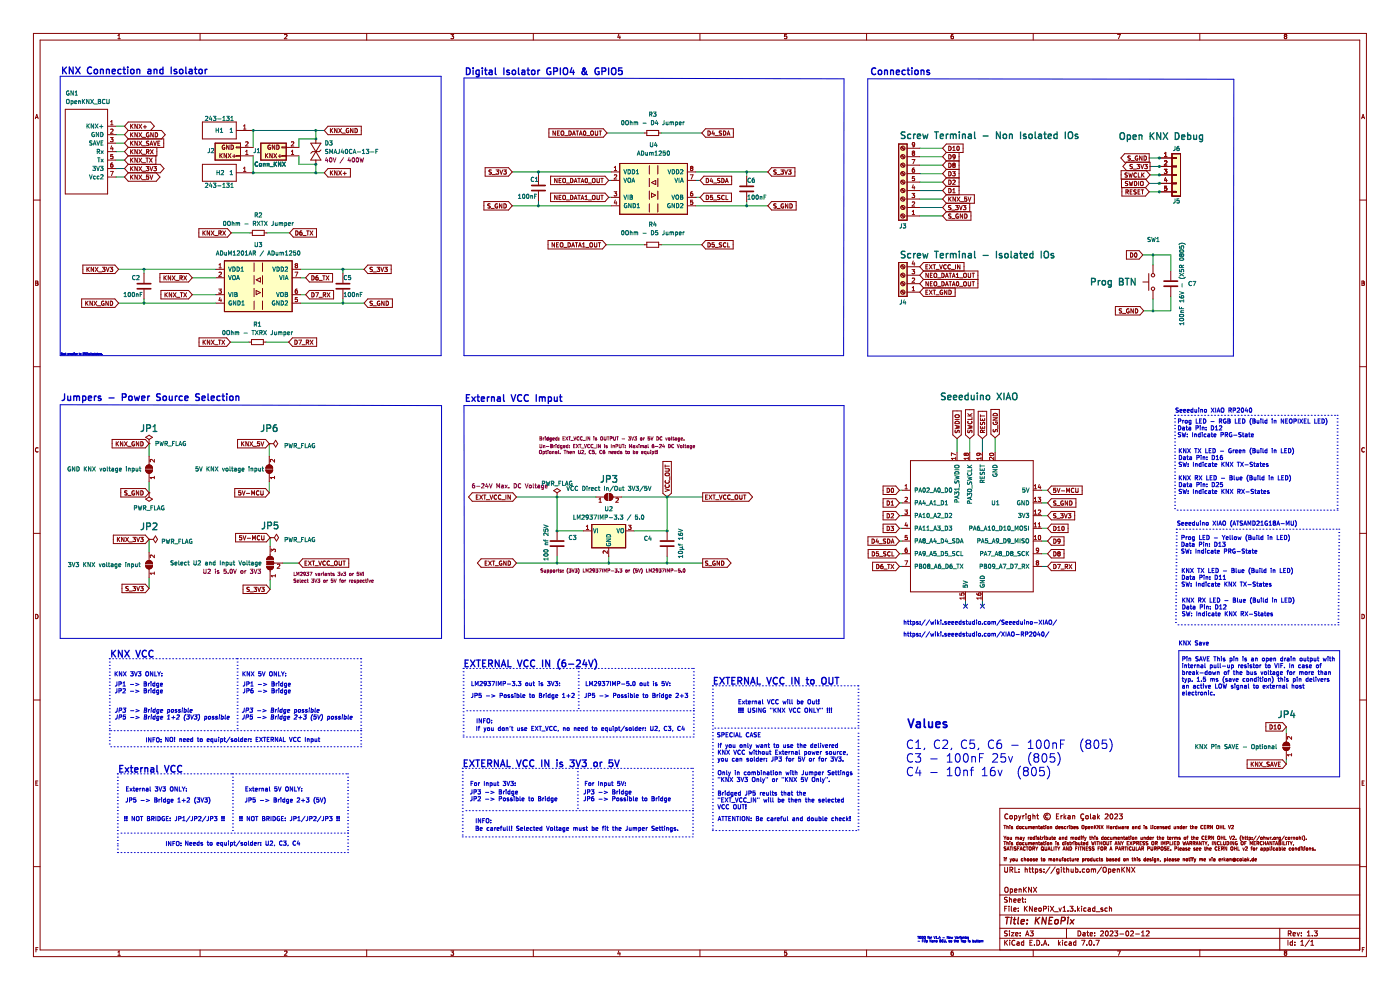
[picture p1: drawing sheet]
<svg xmlns="http://www.w3.org/2000/svg" width="297mm" height="210mm" viewBox="0 0 297 210" stroke-linecap="round" stroke-linejoin="round" font-family="sans-serif">
<g fill="none" stroke="#840000" stroke-width=".21">
<path d="M7.1 7.1h282.8v195.8h-282.8zM8.5 8.5h280v193h-280zM25 8.2h.5M25 7.6l.3-.3v.9M42.4 7.1v1.4M60.4 7.4l.3-.1 .2 .3-.6 .6h.6M77.8 7.1v1.4M95.7 7.3h.5l-.3 .3 .3 .1v.4h-.5M113.1 7.1v1.4M131.3 7.3l-.2 .6h.5M131.5 7.6v.6M148.5 7.1v1.4"/>
<path d="M166.9 7.3h-.4l-.1 .4h.4l.1 .4h-.5M183.8 7.1v1.4M202.2 7.3l-.4 .2v.5l.1 .2 .3-.1v-.4l-.3-.1-.1 .2M219.2 7.1v1.4M237.1 7.3h.6l-.4 .9M254.5 7.1v1.4M272.6 7.7l-.1 .2 .1 .3 .4-.2-.2-.3M272.6 7.7l-.1-.2 .1-.2 .4 .2-.2 .2M272.6 7.7h.2M7.5 25.2l.3-.9 .3 .9M7.6 24.9h.4M288.9 25.2l.3-.9 .3 .9"/>
<path d="M288.9 24.9h.5M7.1 42.4h1.4M7.6 59.6l.4 .2-.1 .3 .2 .3-.2 .1h-.3zM288.5 42.4h1.4M288.9 59.6l.5 .2-.2 .3 .3 .3-.2 .1h-.4zM7.1 77.8h1.4M7.6 60.1h.3M288.5 77.8h1.4M288.9 60.1h.3M8.1 95.1a.41 .41 0 0 0-.6 .3 .41 .41 0 0 0 .6 .4M289.5 95.1a.41 .41 0 0 0-.6 .3 .41 .41 0 0 0 .6 .4M7.1 113.1h1.4"/>
<path d="M288.5 113.1h1.4M7.6 130.3a.46 .46 0 0 1 .5 .5 .46 .46 0 0 1-.5 .4zM288.9 130.3a.46 .46 0 0 1 .6 .5 .46 .46 0 0 1-.6 .4zM7.1 148.5h1.4M288.5 148.5h1.4M7.6 166.1h.3M8 165.7h-.4v.9h.4M213 175.1h.4M213 177.4l.2 .3M213 178.5h.4M213.2 175.1v.7M213.2 178.5v.7"/>
<path d="M213.2 177.7v.4M213.4 179.7h-.3v.2l.3 .3-.4 .1M213.4 177.4l-.2 .3M213.6 175.4h.3v.4M213.6 175.1v.7M213.6 178.5v.7M213.6 178.8h.3v.4M213.7 177.7h.3l-.1 .3h-.2zM213.8 172.8a.47 .47 0 0 0-.7 .4 .47 .47 0 0 0 .7 .4M214.2 175.1v.1M214.2 175.3v.5M214.2 178.5h.1"/>
<path d="M214.2 178.7v.5M214.2 179.6h.4M214.3 173.1h.4v.6l-.4-.1zM214.3 177.6v.4h.3M214.4 179.6v.7M214.5 175.4v.1M214.5 175.5l.3 .2-.3 .1M214.6 177.6v.5M214.8 178.8h-.3l.3 .4h-.3M214.8 175.4h-.3M214.9 179.6v.7M215.2 179.7v.2l.4 .3-.4 .1"/>
<path d="M215.2 173v1.1M215.2 173.1l.3-.1 .2 .2-.1 .5h-.4M215.2 179.7h.4M215.2 179.7h.1M215.5 177.6v.5M215.5 177.6l.3 .1M215.5 177.6v.1M215.7 178.8v.3M215.7 179.1v.1M215.7 179.2h.3M215.7 178.8h.3M215.7 178.8h.1"/>
<path d="M215.8 177.7l.2-.1 .1 .5M215.8 177.7v.4M215.9 180h.2M216 175.1v.7M216 178.5v.7M216 175.4l-.4 .1 .1 .3h.3M216.1 173l.2 .7M216.2 179.6h-.3v.7M216.3 175.4h.3v.4l-.3-.1zM216.3 179.1l.1 .1M216.3 178.8v.3M216.3 173.7l-.2 .4"/>
<path d="M216.4 179.2h.2M216.4 178.8h-.1M216.4 178.8h.2M216.4 177.6h.3v.5M216.6 178.8h.1M216.6 173l-.3 .7M216.6 178.8v.3M216.6 179.1v.1M216.7 177.8l-.3 .1 .1 .2 .2-.1M217 178.8v.3M217 179.1v.1M217 177.6l.2 .5"/>
<path d="M217 178.8h.3M217 179.2h.3M217 178.8h.1M217 173v.7M217.1 178.3h-.1M217.1 178.2v.1M217.2 178.1l-.1 .1M217.3 175.4l-.4 .1 .1 .3h.3M217.3 173l-.3 .2M217.3 177.6l-.1 .5M217.5 179.7a.31 .31 0 0 0-.4 .3 .31 .31 0 0 0 .4 .3M217.6 175.3v.5l.3-.1"/>
<path d="M217.6 178.7v.5l.3-.1M217.7 172.7v.1M217.7 173v.7M217.7 179.6h.4M217.9 175.3v.5M217.9 178.7v.5M217.9 179.6v.7M218.1 177.6v.5M218.2 175.3v.5M218.2 178.7v.5M218.2 175.4h.3M218.2 178.8h.3"/>
<path d="M218.3 177.6l-.2 .1M218.5 175.4v.4M218.5 178.8v.4M218.5 175.4h.3v.4M218.5 178.8h.3v.4M218.5 177.8h.4l-.1-.2-.3 .1 .1 .3h.2M218.6 173.1l-.3-.1-.2 .2 .1 .5h.4M218.6 173v.9l-.2 .2-.2-.1M219.1 175.6l.3-.1v-.1h-.3v.4h.3M219.1 179l.3-.1v-.1h-.3v.4h.3M219.1 173.1h.4l.1 .6M219.1 172.7v1"/>
<path d="M219.5 177.4v.7M219.5 177.6l-.4 .1 .1 .3h.3M219.7 179.6l.2 .4M219.8 175.4h.2l.1 .4M219.8 175.3v.5M219.8 178.7v.5M219.8 178.8h.2l.1 .4M219.8 177.4h.1M219.8 177.6v.5M219.9 177.4h-.1M219.9 173h.4M220.1 172.7v.9l.2 .1"/>
<path d="M220.1 177.7h.1M220.1 177.7l.3 .2-.3 .1M220.2 179.6l-.3 .4M220.3 175.3h.3M220.3 178.7h.3M220.4 177.6l-.3 .1M220.4 175.1v.6l.2 .1M220.4 178.5v.6l.2 .1M220.6 177.6h.3M220.7 177.4v.6l.2 .1M220.8 175.4h.3v.4M220.8 178.8h.3v.4"/>
<path d="M220.9 179.7h.4v.6l-.4-.1zM221.1 178.9l-.3 .1 .1 .2h.2M221.1 175.5l-.3 .1 .1 .2h.2M221.1 177.6v.5M221.3 177.6l-.2 .1M221.3 175.3h.3M221.3 178.7h.3M221.4 178.5v.6l.2 .1M221.4 175.1v.6l.2 .1M221.6 177.4h.1M221.6 177.6v.5M221.7 179.6v.6l.1 .1 .3-.1v-.6"/>
<path d="M221.8 175.1v.1M221.8 175.3v.5M221.8 178.5h.1M221.8 178.7v.5M221.9 177.6l.3 .1v.3h-.3M221.9 177.4v.7M222.2 175.4h.3l-.1 .4-.2-.1zM222.2 178.8h.3l-.1 .4-.2-.1zM222.3 172.9a.37 .37 0 0 0-.5 .3 .37 .37 0 0 0 .5 .3M222.5 177.6l.1 .4h.2M222.8 175.4h.3v.4M222.8 175.3v.5"/>
<path d="M222.8 178.7v.5M222.8 178.8h.3v.4M222.8 177.6v.5M223 179.6v.7h.4M223.1 177.6h.3M223.2 177.4v.6l.2 .1M223.6 177.8h.3v-.2l-.3 .1v.3h.3M223.6 179.6v.7M223.8 179.6h.4M224 178.5h.1M224 178.7v.5M224 179.6v.7"/>
<path d="M224.1 173.2h.4M224.3 175.4l-.3 .1v.3h.3M224.3 175.1v.7M224.4 179.6l.2 .4M224.6 178.8h-.3l.3 .4h-.3M224.6 175.6l.3-.1v-.1h-.3v.4h.3M224.6 172.7h-.5v1h.5M224.7 177.6h.3v.5M224.8 179.6l-.2 .4M225 177.8l-.3 .1 .1 .2 .2-.1M225.1 173v.7M225.2 175.5l.3 .2-.3 .1"/>
<path d="M225.2 175.4v.1M225.4 177.7l.2-.1 .1 .5M225.4 177.6v.5M225.4 173l-.3 .2M225.4 178.8v.3M225.4 179.1l.1 .1M225.5 175.4h-.3M225.5 179.2h.2M225.5 178.8h.2M225.5 178.8h-.1M225.7 172.7v1M225.7 178.5v.7"/>
<path d="M225.8 173.3l.3 .4M226.1 178.5h.1M226.1 178.7v.5M226.1 175.4l-.3 .1v.3h.3M226.1 173l-.4 .4M226.3 177.6l-.3 .1v.3h.3M226.3 177.4v.7M226.4 175.3v.5M226.6 173.1h.4v.6M226.6 179.6v.7l-.4-.7v.7M226.6 175.3l-.2 .2M226.7 178.8h-.3l.3 .4h-.3"/>
<path d="M226.9 175.1v.1M226.9 175.3v.5M226.9 178.7h.3M227 179.6a.36 .36 0 0 1 .4 .4 .36 .36 0 0 1-.4 .3zM227 178.5v.6l.2 .1M227 173.3l-.5 .2 .2 .2h.3M227.2 175.1v.7M227.2 177.6v.5M227.2 175.4l.3 .1v.3h-.3M227.2 177.6v.1M227.2 177.6l.3 .1M227.4 178.7v.5"/>
<path d="M227.5 177.7l.3-.1v.5M227.5 177.7v.4M227.5 173.1h.5v.6M227.5 173v.7M227.6 178.7l-.2 .2M227.8 175.6l.3-.1v-.1h-.3v.4h.3M227.8 178.5h.1M227.8 178.7v.5M228.1 177.7h.3v.3h-.3zM228.2 178.5v.7M228.2 178.8l.3 .1-.1 .3h-.2M228.2 180h.2"/>
<path d="M228.4 175.5l.3 .2-.3 .1M228.4 175.4v.1M228.5 179.6h-.3v.7M228.7 175.4h-.3M228.8 179.6v.7M228.8 178.7v.5l.3-.1M229 179.6h.4M229.1 177.6l-.4 .1 .1 .3h.3M229.1 177.4v.7M229.1 178.7v.5M229.2 179.6v.7M229.3 178.7h.3"/>
<path d="M229.4 177.4h.1M229.4 177.6v.5M229.4 178.5v.6l.2 .1M229.5 175.2h.5l-.1 .6-.4-.1zM229.6 177.6h.3M229.7 173.8l.1 .2-.3 .1M229.8 179l.4-.1-.1-.1h-.3l.1 .4h.2M229.9 177.4l-.1 .1v.6M229.9 172.8a.47 .47 0 0 0-.6 .4 .47 .47 0 0 0 .6 .4M230.1 179.6v.7l-.4-.7v.7M230.1 177.6l.2 .5M230.2 178.3h-.1"/>
<path d="M230.2 178.2v.1M230.3 178.1l-.1 .1M230.3 175.8l.3-.1v-.3h-.3v.6M230.4 173.1h.4v.6l-.4-.1zM230.4 180h.3M230.4 177.6l-.1 .5M230.8 179.6h-.4v.7h.4M230.8 178.8l-.4 .1 .1 .3h.3M230.8 178.5v.7M230.9 175.6l.3-.1v-.1h-.3v.4h.3M231.1 179.7v.2l.3 .3-.4 .1M231.1 179.7h.3"/>
<path d="M231.1 179.7h.1M231.1 177.6h.3M231.2 177.4v.6l.2 .1M231.3 172.7v.9l.2 .1M231.5 175.3v.5M231.6 175.4h.2v.4M231.6 175.4h-.1M231.6 178.5l.1 .7 .2-.5 .1 .5 .2-.7M231.6 177.7l.3-.1v.5M231.6 177.4v.7M231.9 173.1h.4v.6M232.1 179.7h-.4v.2l.4 .3-.4 .1"/>
<path d="M232.2 175.1v.7M232.3 177.4h.1M232.3 177.6v.5M232.3 175.4l.3 .4M232.3 173.3l-.5 .2 .2 .2h.3M232.4 178.5v.7M232.6 177.7l.3 .2-.3 .1M232.6 175.1l-.4 .4M232.6 177.7h.1M232.7 178.5h.4M232.8 177.6l-.2 .1M232.9 172.7v1"/>
<path d="M232.9 178.5v.7M232.9 180h.3M233 173.3l.3 .4M233.3 173l-.4 .4M233.3 179.6h-.4v.7M233.3 175.1v.7l-.4-.7v.7M233.3 178.5v.7M233.3 178.8h.4M233.6 175.1l.4 .7M233.7 178.5v.7M234 177.6l-.3 .1 .1 .3h.2M234 175.1l-.4 .7"/>
<path d="M234 177.4v.7M234.1 178.6h.4l-.1 .6-.3-.1zM234.4 177.7h.3l-.1 .3h-.2zM234.5 172.8l.4-.1 .2 .3-.7 .7h.7M234.8 178.5v.6M234.8 175.1v.7M234.8 175.4h.4M234.8 179.1l.1 .1M234.9 179.2h.2M235.2 179.1l-.1 .1M235.2 178.5v.6M235.2 175.1v.7"/>
<path d="M235.3 177.6l-.3 .1v.3h.3M235.4 178.5h.4M235.6 175.4h.2l.1 .4M235.6 172.8l.1-.1a.51 .51 0 0 1 .4 .5 .51 .51 0 0 1-.5 .5l-.1-.4zM235.6 177.6v.4h.3M235.6 178.5v.7M235.9 175.5l-.4 .1 .1 .2h.3M235.9 177.6v.5M236.2 175.3v.5M236.2 177.6v.5M236.3 177.6l.3 .1M236.3 177.6l-.1 .1"/>
<path d="M236.4 175.3l-.2 .2M236.5 172.8l.4-.1 .2 .3-.7 .7h.7M236.5 179.2l.3-.7 .2 .7M236.6 177.7l.2-.1 .1 .5M236.6 177.7v.4M236.6 179h.3M237 175.4l-.4 .1 .1 .3h.3M237 175.1v.7M237.2 177.8h.3v-.2l-.3 .1v.3h.3M237.2 175.3l.2 .5 .1-.3 .1 .3 .2-.5M237.4 172.7h.7l-.4 .4 .4 .1v.4h-.7M237.6 178.5v.7l-.4-.7v.7"/>
<path d="M237.8 177.6v.5M237.8 177.6h.3v.5M237.8 177.6v.1M237.9 178.5l.2 .4M238 175.4h.3v.4M238.1 178.9v.3M238.3 179.7l-.3-.1v.7M238.3 180h-.3M238.3 179.7h.1M238.3 175.5l-.3 .1 .1 .2h.2M238.3 177.6h.3M238.3 178.5l-.2 .4"/>
<path d="M238.4 179.7v.2M238.4 179.9l-.1 .1M238.4 177.4v.6l.2 .1M238.6 179.6h.4M238.7 175.3v.5M238.8 179.6v.7M238.8 177.6h.3v.5M238.9 175.3l-.2 .2M239.1 175.6l.3-.1v-.1h-.3v.4h.3M239.1 178.8h.2M239.1 177.8l-.3 .1 .1 .2 .2-.1M239.2 179.6v.7"/>
<path d="M239.4 177.6h.2M239.4 178.5h-.3v.7h.3M239.5 177.4v.6l.1 .1M239.7 178.5l.5 .7M239.9 177.4h.1M239.9 177.6v.5M240 179.7a.31 .31 0 0 0-.5 .3 .31 .31 0 0 0 .5 .3M240.2 178.5l-.5 .7M240.2 177.7h.3v.3h-.3zM240.3 175.4h.2l.1 .4M240.3 179.6v.6l.1 .1 .3-.1v-.6M240.4 178.9l.4-.1v-.2l-.4-.1v.7"/>
<path d="M240.6 175.5l-.4 .1 .1 .2h.3M240.9 177.7l.2-.1 .1 .5M240.9 177.6v.5M240.9 175.4h.3v.4M240.9 175.3v.5M241 179.6v.7h.4M241.1 178.9l.4-.1v-.2l-.4-.1v.7M241.3 178.9l.2 .3M241.8 175.4l-.3 .1 .1 .3h.2M241.8 175.1v.7M241.8 178.8h.3M242 177.6l.1 .4h.2"/>
<path d="M242.2 178.5h-.4v.7h.4M242.3 177.6v.5M242.4 179.2h.4M242.7 175.1v.1M242.7 177.6v.5M242.7 175.2h.1M242.7 175.3v.5M242.7 177.6h.2l.1 .5M242.7 177.6v.1M242.8 179.1v.1M242.8 178.5l-.4 .1 .4 .3v.2M243 175.5l.3 .2-.3 .1"/>
<path d="M243 175.4v.1M243.1 178.8h.1M243.2 178.8l.3 .3-.4 .1M243.3 175.4h-.3M243.5 178.5h-.3l-.1 .3M243.6 177.6l-.3 .1 .1 .3h.2M243.6 177.4v.7M243.8 180h-.3M243.8 179.7l-.3-.1v.7M243.8 179.7h.1M243.8 179.7v.2M243.8 179.9v.1"/>
<path d="M243.9 177.8h.4l-.1-.2-.3 .1 .1 .3h.2M244.2 179.6v.6l.1 .1 .3-.1v-.6M244.2 175.1l.1 .7M244.4 178.6h.4l-.1 .6-.3-.1zM244.5 175.1v.1M244.5 175.3v.5M244.6 177.6v.5M244.8 177.6l-.2 .1M245.1 178.9l.3-.1 .1-.2-.4-.1v.7M245.2 175.4l-.4 .1 .1 .3h.3M245.3 178.9l.2 .3M245.4 175.6l.4-.1-.1-.1h-.3l.1 .4h.2"/>
<path d="M245.4 177.6h.3M245.5 177.4v.6l.2 .1M245.9 177.7l.3-.1v.5M245.9 177.4v.7M246.1 175.3v.5M246.1 175.4h.1M246.1 175.4h.2l.1 .4M246.3 179.7h.4v.6l-.4-.1zM246.3 178.5v.7M246.5 177.8h.4v-.2l-.4 .1 .1 .3h.3M246.7 175.5l.3 .2-.3 .1M246.7 175.4v.1"/>
<path d="M246.7 179.2v-.7l.2 .5 .3-.5v.7M247 175.4h-.3M247.3 175.6l.3-.1v-.1h-.3v.4h.3M247.4 179.7h-.3v.2l.3 .3-.4 .1M247.5 178.9l.3-.1 .1-.2-.4-.1v.7M247.6 177.6h.3M247.7 180h.3M247.7 177.4v.6l.2 .1M248.1 179.6h-.4v.7h.4M248.1 177.8h.3v-.2l-.3 .1v.3h.3M248.2 175.4l-.3 .1v.3h.3M248.2 175.1v.7"/>
<path d="M248.2 178.5v.7h.3M248.7 177.6v.5M248.8 178.5v.7M248.9 177.6l-.2 .1M249.1 175.3v.5l.3-.1M249.1 178.8h.2M249.2 177.7h.3M249.2 177.6v.5M249.4 175.3v.5M249.4 178.5h-.3v.7h.3M249.5 177.7l.2-.1 .1 .5M249.5 177.7v.4"/>
<path d="M249.7 175.4h.3v.4M249.7 175.3v.5M249.7 178.5a.36 .36 0 0 1 .5 .4 .36 .36 0 0 1-.5 .3zM249.9 179.6l.2 .7M250.1 177.7l.3 .2-.3 .1M250.1 177.7h.1M250.4 177.6l-.3 .1M250.7 175.4l-.4 .1 .1 .3h.3M250.7 175.1v.7M250.9 179.9l.3 .1v.3h-.2l-.1-.2 .3-.1M250.9 178.5l.2 .7 .1-.5 .2 .5 .1-.7M251 175.6l.3-.1v-.1h-.3v.4h.3"/>
<path d="M251.2 177.7h.3v.3h-.3zM251.6 175.3v.5M251.7 179.2l.2-.7 .3 .7M251.8 177.6h.2M251.8 179h.3M251.8 179.9l-.3 .1 .3 .3h-.3M251.8 175.3l-.2 .2M252 177.4l-.1 .1v.6M252.4 178.9l.3-.1 .1-.2-.4-.1v.7M252.5 175.3h.2M252.6 175.1v.6l.1 .1M252.6 178.9l.2 .3"/>
<path d="M252.7 177.6h.3M252.8 177.4v.6l.2 .1M253 175.4h.2l.1 .4M253 175.1v.7M253.1 178.9l.4-.1v-.2l-.4-.1v.7M253.2 177.7l.3-.1v.5M253.2 177.4v.7M253.3 178.9l.2 .3M253.5 179.9l-.3 .1 .3 .3h-.3M253.6 175.6l.3-.1v-.1h-.3v.4h.3M253.7 179.2l.3-.7 .2 .7M253.8 179h.3"/>
<path d="M253.8 177.8h.4l-.1-.2-.3 .1 .1 .3h.2M254.8 178.5v.7l-.4-.7v.7M255.1 178.5h.4M255.2 175.2a.31 .31 0 0 0-.5 .2 .31 .31 0 0 0 .5 .3M255.3 178.5v.7M255.4 177.4a.31 .31 0 0 0-.4 .3 .31 .31 0 0 0 .4 .3M255.5 175.4h.2M255.5 179.9h.3M255.6 179.6v.6l.2 .1M255.6 178.5l.2 .4M255.7 177.7h.2M255.8 175.1h-.3v.7h.3"/>
<path d="M255.8 178.9v.3M256 179.9h.3v.4M256 179.6v.7M256 177.4h-.3v.7h.3M256.1 178.5l-.3 .4M256.1 175.5l.3-.1 .1-.2-.4-.1v.7M256.3 175.5l.2 .3M256.3 179.2v.1M256.5 177.7l.3 .4M256.7 177.4h-.4v.7M256.7 177.4h.1M256.7 177.4v.3h-.4"/>
<path d="M257.2 178.5v.7M257.2 175.1v.7l-.4-.7v.7M257.5 177.4v.7l-.4-.7v.7M257.9 178.5v.7l-.4-.7v.7M258.1 175.2h.4l-.1 .6-.3-.1zM258.2 179.7a.32 .32 0 0 0-.4 .3 .32 .32 0 0 0 .4 .3M258.2 179.7h.1M258.5 180h.2M258.7 179.1l-.1 .1M258.7 178.6a.32 .32 0 0 0-.5 .2 .32 .32 0 0 0 .4 .4M258.8 179.6h-.3v.7h.3M258.8 175.4h.4"/>
<path d="M258.8 175.1v.7M259 178.5v.7h.3M259.1 177.7h.4M259.1 177.4v.7M259.2 175.1v.7M259.5 177.4v.7M259.5 178.5v.6l.2 .1 .2-.1v-.6M259.6 175.1v.7h.3M259.8 177.4v.7h.4M260.3 179.6v.7l-.5-.7v.7M260.3 178.5a.36 .36 0 0 1 .4 .4 .36 .36 0 0 1-.4 .3zM260.6 175.1l.2 .7 .3-.7"/>
<path d="M260.8 177.4l.3 .7 .2-.7M261 178.5v.7M261.1 179.7h.4v.6l-.4-.1zM261.3 175.2l.2-.1 .2 .2-.5 .5h.5M261.5 177.4h.3l.1 .2-.4 .5h.4M261.5 177.4h.1M261.7 178.5v.7l-.4-.7v.7M261.9 179.6v.7M261.9 180h.4M262.2 178h.1M262.3 179.6v.7M262.4 178.5a.32 .32 0 0 0-.4 .4 .32 .32 0 0 0 .5 .2v-.2h-.2"/>
<path d="M262.6 179.6v.7h.3M263.3 177.3l-.2 .4 .2 .6M263.6 177.7l.2-.1 .1 .5M263.6 177.4v.7M263.7 179.9l.1 .4 .2-.4M264.1 178.8h.2M264.1 177.6h.3M264.2 177.4v.6l.2 .1M264.2 179.7l.3-.1 .1 .2-.4 .5h.4M264.4 178.5h-.3v.7M264.5 177.6h.3M264.6 177.4v.6l.2 .1"/>
<path d="M265 178h.3v-.4h-.3v.7M265.2 179.2v-.7l.2 .5 .3-.5v.7M265.4 179.9h.2M265.6 179.6l-.1 .1v.6M265.6 178v.1M265.6 177.6v.1M265.9 179.9h.3l-.1 .4h-.2zM266 178.8h.2M266.3 178.5h-.3v.7h.3M266.5 177.3l-.6 .9M266.5 179.9v.4M266.6 178.9l.4-.1v-.2l-.4-.1v.7"/>
<path d="M266.7 179.9l-.2 .1M266.8 178.9l.3 .3M267.2 177.3l-.6 .9M267.5 177.7h.3l-.1 .3h-.2zM267.5 179.9l.3 .1v.3h-.2l-.1-.2 .3-.1M267.8 178.6a.31 .31 0 0 0-.5 .3 .31 .31 0 0 0 .5 .2M268.1 178.8h.4M268.1 178.5v.7M268.1 177.7l.3-.1v.5M268.1 177.4v.7M268.5 178.5v.7M268.7 177.6l.1 .5 .1-.4 .2 .4 .1-.5"/>
<path d="M268.7 179.2l.2-.7 .3 .7M268.8 179h.3M269.4 179.6l.1 .7M269.5 177.6v.5M269.7 177.6l-.2 .1M269.8 179.7h.1M269.8 179.9v.4M269.8 178.5v.7l-.4-.7v.7M269.9 178v.1M270 178.5h.5M270.3 177.7h.3l-.1 .3h-.2zM270.3 178.5v.7"/>
<path d="M270.4 179.9l-.3 .1v.3h.3M270.6 179.2l.2-.7 .3 .7M270.7 179h.3M270.7 179.9l.3 .1v.3h-.2l-.1-.2 .3-.1M270.9 177.6v.5M271.1 177.6l-.2 .1M271.3 178.8h.2M271.4 179.6v.7h.2l.1-.4h-.3M271.5 178.8l.1-.2-.3-.1v.7h.3M271.5 178.8l.1 .1M271.6 178h-.3l.1-.4h.2v.6l-.3 .1M271.6 178.9h.1"/>
<path d="M271.7 178.9v.2M271.7 179.1l-.1 .1M272 179.6l.1 .7M272 178.5v.7M272.3 178.5v.7h.4M272.5 177.3l-.6 .9M272.9 178.5v.7M273 177.6l-.3 .1v.3h.3M273.1 178.5h.4M273.3 177.8h.3v-.2l-.3 .1v.3h.3M273.3 178.5v.7M273.7 178.5l.2 .4"/>
<path d="M273.8 179.9l-.3 .1v.3h.3M273.9 177.6v.5M273.9 178.9v.3M274.1 179.9h.3v.4h-.3zM274.1 177.6l-.2 .1M274.2 178.5l-.3 .4M274.4 177.7l.2-.1 .1 .5M274.4 177.6v.5M274.4 179.2v.1M274.8 179.9v.4M274.8 179.9h.2l.1 .4M274.8 179.9h.1"/>
<path d="M275 177.7h.3v.3h-.3zM275.6 177.7l.3-.1v.5M275.6 177.4v.7M275.7 179.6v.7h-.3v-.4h.3M276 179.7h.1M276 179.9v.4M276.1 179.7h-.1M276.3 179.9h.2M276.3 177.4l.1 .7M276.4 179.6v.6l.1 .1M276.6 177.3l.2 .4-.2 .6M276.7 179.7h.1"/>
<path d="M276.8 179.6v.1M276.8 179.9v.4M276.8 179.7h.1M277.1 179.9h.3v.4h-.3zM277.1 178v.1M277.8 179.9h.2l.1 .4M277.8 179.9v.4M278.6 179.9l-.2 .1 .2 .3h-.2M288.5 171.5h-76.4v30M289 166.1h.3M289.4 165.7h-.4v.9h.4M7.1 183.8h1.4"/>
<path d="M212.1 199h76.4M212.1 196.9h76.4M212.1 194.1h76.4M212.1 183.5h76.4M212.1 189.8h76.4M213 182h.1M213.1 182h.1M213.1 182.2v.4M213.1 184v.8l.2 .2 .4-.2v-.8M213.1 199.5v1M213.1 192.7h.4M213.2 188.4l.2-.2 .4 .2 .1 .5-.2 .3-.3 .1-.2-.2z"/>
<path d="M213.3 199.9l.4 .6M213.3 182.2h.3M213.6 181.9l-.2 .1v.6M213.6 180.3l.3-.7 .2 .7M213.6 192.2h-.5v1.1M213.7 197.5l-.6 .1a.44 .44 0 0 0 .5 .5v.4h-.5M213.7 190.4h-.6a.44 .44 0 0 0 .5 .6v.3h-.5M213.7 180.1h.3M213.7 199.5l-.6 .6M214 192.2v.1M214 192.6v.7M214.1 190.3v1.1"/>
<path d="M214.1 197.5v.1M214.1 197.8v.7M214.1 190.8l.5-.1v.7M214.2 199.5v.1M214.2 199.8v.7M214.2 184.5h.6v-.4l-.6-.1v1M214.3 182.2l.1 .4M214.3 188.6h.3l.2 .2-.1 .4h-.4M214.3 188.6v1M214.4 182.6l-.1 .3M214.5 184.5l.4 .5M214.6 197.8h.5l-.5 .7h.5"/>
<path d="M214.6 192.2v.9l.1 .2M214.6 182.2l-.2 .4M214.9 182.2h.3l-.1 .4h-.2zM215.1 191l.5-.1-.1-.2h-.3l-.1 .1v.5h.4M215.1 192.9l.5-.1-.1-.2h-.3l-.1 .1v.5h.4M215.2 188.9l.5-.1v-.2h-.3l-.2 .1 .1 .5h.4M215.3 199.6a.47 .47 0 0 0-.7 .4 .47 .47 0 0 0 .7 .4M215.3 184v1h.5M215.5 198.2l.5-.1-.1-.2-.3-.1-.1 .2v.5h.4M215.5 182.2v.4h.3M215.8 199.9h.4v.6M215.8 182.2v.4"/>
<path d="M215.8 182.6h.1M216 191l.5-.1-.1-.2h-.3l-.1 .1v.5h.4M216 193.2v.1M216 192.6v.1M216.2 184.4v.1M216.2 184.9v.1M216.2 188.7l.4-.1v.7M216.2 188.6v.7M216.4 180.3l.2-.7 .3 .7M216.4 197.9v.1M216.4 198.4v.1M216.5 180.1h.3"/>
<path d="M216.8 190.7h.4M216.9 190.3v.9l.3 .2M217 182.2l-.3 .1v.3h.3M217.1 188.2v1.1M217.2 199.9l-.3-.1-.2 .2 .1 .5h.4M217.2 199.5v1M217.3 182.2h.3v.4M217.3 181.9v.7M217.3 188.7l.5 .6M217.3 192.2v1.1M217.5 192.7l.4 .6M217.5 184v1"/>
<path d="M217.5 184.4h.4v.6M217.5 191.3v.1M217.5 190.7v.1M217.6 198.5l.3-1 .4 1M217.7 198.2h.5M217.8 188.2l-.7 .6M217.9 192.2l-.6 .6M217.9 182.2h.3v.4h-.3zM218.3 184.3h.4M218.4 184v.9l.3 .1M218.5 200h.3M218.5 197.5h.7l-.4 .4 .3 .1v.4h-.6"/>
<path d="M218.6 182.2h.3l-.1 .4h-.2zM218.8 188.2v1.1l-.6-1.1v1.1M218.9 184.3h.4M219 199.5h-.5v1h.5M219 192.2v1.1l-.6-1.1v1.1M219 184v.9l.3 .1M219.1 180h.3v-.3l-.3-.1v.7M219.2 188.2l.7 1.1M219.2 180l.3 .3M219.4 192.9l.6-.1-.1-.2h-.3l-.2 .1 .1 .5h.4M219.4 182.2l-.2 .1 .3 .2M219.5 182.5h.1"/>
<path d="M219.5 182.5l-.3 .1M219.7 184.4l.3-.1 .2 .2-.1 .5h-.4M219.7 184.3v1.1M219.8 182.4l.3-.1v-.1l-.3 .1v.3h.3M219.9 180v.3M219.9 188.2l-.7 1.1M220 199.5a.54 .54 0 0 1 .6 .5 .54 .54 0 0 1-.6 .5zM220.4 192.7h.5l-.1 .5h-.4zM220.8 182.2h.3M220.9 181.9v.6l.2 .1M221 184.4l-.3-.1-.1 .2 .4 .2v.3h-.4M221 180.2l.4 .2"/>
<path d="M221.3 182.2h.3v.4h-.3zM221.4 192.8l.5-.1v-.4l-.5-.1v1.1M221.5 184.9v.1M221.5 184.4v.1M222.3 180.3l.2-.7 .3 .7M222.4 180.1h.3M222.4 192.2v.1M222.4 192.6v.7M222.5 182.2v.4M222.5 182.2h.1M222.5 182.2l.3 .1M222.7 183.9l-.9 1.4"/>
<path d="M222.8 182.3v.3M222.8 182.3l.3-.1v.4M222.8 192.2l.7 1.1M223.5 182.2l.3 .1v.3h-.3v-.2l.3-.1M223.5 192.2l-.7 1.1M223.7 193.4h.8M223.8 183.9l-.9 1.4M224.1 182.2h.3v.4M224.1 182.2v.4M224.5 199.5v1M224.6 180v.3M224.7 184.4l-.4-.1-.2 .2 .1 .5h.5"/>
<path d="M224.7 184.3v.9l-.3 .2-.2-.1M224.7 192.6l.2 .7 .3-.7M224.7 182.2l.1 .4h.2M225 199.8l-.5 .4M225 182.2v.4M225.2 184v.1M225.2 184.3v.7M225.3 182.2h.2M225.4 199.5v.1M225.4 199.8v.7M225.5 180.3l.2-.7 .3 .7M225.5 184.3h.4"/>
<path d="M225.5 193.3h.6M225.5 192.5l.3-.3v1.1M225.5 181.9l-.1 .1v.6M225.6 180.1h.3M225.7 184v.9l.2 .1M225.8 182.2l.3 .1v.3h-.3v-.2l.3-.1M226.2 196.9v2.1M226.3 184.4h.4v.6M226.3 184v1M226.4 199.9l-.3-.1-.2 .2 .1 .5h.4M226.6 193.2v.1M226.7 182.2l-.3 .1 .1 .3h.2"/>
<path d="M226.8 199.9h.4l.1 .6M226.9 182.2h.3M227 192.2h.6l-.3 .4 .3 .1v.5h-.6M227 181.9v.6l.2 .1M227.2 184.3l.1 .7 .4-.1M227.4 182.2l.1 .4h.2M227.7 184.3v.7M227.7 182.2v.4M228.1 182.2v.4M228.1 193.2v.1M228.2 184.4l.3-.1 .2 .2-.1 .5h-.4M228.2 184v1"/>
<path d="M228.2 199.9l-.3-.1-.2 .2 .1 .5h.4M228.2 199.5v1M228.3 182.2l-.2 .1M228.5 182.4l.3-.1v-.1l-.3 .1v.3h.3M228.6 192.2v1.1M228.7 197.5a.54 .54 0 0 1 .6 .5 .54 .54 0 0 1-.6 .5zM228.7 192.9l.3 .4M229 192.6l-.4 .4M229.1 184.9v.1M229.4 199.5h.8l-.5 1M229.4 192.2v.1M229.4 192.6v.7"/>
<path d="M229.6 182.6h.4l-.1-.4h-.3v.7M229.8 197.9h.4v.6M230.1 184.4l-.3-.1-.2 .2 .1 .5h.4M230.2 198.1l-.5 .2 .2 .2h.3M230.3 182.2v.4M230.4 192.6h-.3l-.2 .2 .1 .4h.4M230.5 182.2l-.2 .1M230.6 197.8h.4M230.6 184.4l.3-.1 .2 .2v.3l-.2 .2-.4-.2zM230.7 197.5v.9l.3 .1M230.7 182.2h.3v.4h-.3zM230.9 192.6h.4v.7"/>
<path d="M231.1 199.6l.2-.1a.51 .51 0 0 1 .3 .5 .51 .51 0 0 1-.4 .5l-.2-.4zM231.3 198.2l.5-.1-.1-.2-.3-.1-.1 .2v.5h.4M231.3 192.8l-.5 .2 .2 .3 .3-.1M231.5 184.4l.3-.1 .2 .2M231.5 184.3v.7M231.7 181.9v.7h-.3v-.4h.3M232 184.5l.1-.2 .3 .1v.6M232 184.5v.5M232 182.2v.4h.3M232.2 198.4v.1M232.2 197.9v.1M232.3 192.6h-.3l-.2 .2 .1 .4h.4"/>
<path d="M232.3 192.2v1.1M232.3 182.6h.1M232.3 182.2v.4M232.5 199.5h.7l-.5 1M232.5 193.4h.8M232.9 182.2l-.3 .1 .1 .3h.2M233.2 182.2h.2M233.3 181.9v.6l.1 .1M233.5 197.6l.4-.1 .2 .3-.7 .7h.7M233.7 183.9l-.9 1.4M233.9 182.2l-.3 .1 .3 .2M233.9 182.5l-.3 .1"/>
<path d="M233.9 182.5h.1M233.9 192.6h-.2l-.2 .1 .4 .3v.2h-.4M234 184.1l.2-.1 .4 .1 .1 .6-.2 .3h-.3l-.2-.1zM234.3 180h.3l.1-.3-.4-.1v.7M234.5 180l.2 .3M234.6 197.6l.2-.1a.51 .51 0 0 1 .3 .5 .51 .51 0 0 1-.5 .5l-.1-.4zM234.8 181.9v.7h.2l.1-.4h-.3M234.9 192.6h-.3l-.2 .2 .1 .4h.4M235.2 184.4l.3-.1 .2 .2-.1 .5h-.4M235.2 184.3v1.1M235.4 192.7l.4-.1v.7M235.4 192.2v1.1"/>
<path d="M235.4 182.2l.3 .1v.3h-.2l-.1-.2 .3-.1M235.4 180.3l.3-.7 .2 .7M235.5 180.1h.3M235.5 197.6l.4-.1 .2 .3-.6 .7h.6M236.1 184.7l.5-.1-.1-.2-.3-.1-.1 .2v.5h.4M236.3 182.2l-.3 .1 .3 .2M236.3 182.5l-.3 .1M236.3 182.5h.1M236.5 197.5h.6l-.3 .4 .3 .1v.4h-.6M236.6 182.4l.3-.1v-.1l-.3 .1v.3h.3M236.7 180h.3l.1-.3-.4-.1v.7M237 184.4h.4l.1 .6"/>
<path d="M237 184.3v.7M237.3 180.3l.2-.7 .3 .7M237.4 180.1h.3M237.5 181.9v.7h-.2l-.1-.4h.3M237.6 198.1h.8M238 184v1M238.1 184.4l.5 .6M238.2 180l.2 .3M238.4 182.2h.3v.4h-.3zM238.6 184l-.6 .6M238.9 197.6l.2-.1a.51 .51 0 0 1 .4 .5 .51 .51 0 0 1-.5 .5l-.2-.4zM239 182.2h.3v.4"/>
<path d="M239 182.2v.4M239.6 184v1l-.6-1v1M239.9 197.6l.4-.1 .2 .3-.7 .7h.7M240.1 184l.7 1M240.1 182.2h.3M240.2 181.9v.6l.2 .1M240.6 182.2h.3v.4M240.6 181.9v.7M240.8 184l-.7 1M240.9 198.1h.8M241.3 181.9v.1M241.3 182.2v.4"/>
<path d="M241.5 180.3l.2-.7 .3 .7M241.6 180.1h.3M241.8 182.2l-.2 .1 .3 .2M241.9 182.5l-.3 .1M241.9 182.5h.1M242.2 198.5h.6M242.2 197.8l.3-.3v1M242.2 180h.3l.1-.3-.4-.1v.7M242.4 180l.2 .3M243 181.9v.7h-.3v-.4h.3M243.2 197.6l.4-.1 .2 .3-.7 .7h.7M243.3 182.4l.4-.1-.1-.1-.3 .1 .1 .3h.2"/>
<path d="M244.2 182.2l-.3 .1 .3 .2M244.2 182.5l-.3 .1M244.2 182.5h.1M244.5 182h.1M244.5 182.2v.4M244.6 182h-.1M244.9 180h.3l.1-.3-.4-.1v.7M245.1 180l.2 .3M245.2 182.6h-.3v-.4h.3v.5l-.3 .1M245.5 182.2v.4M245.5 182.2h.3v.4M245.6 180h.3l.1-.3-.4-.1v.7"/>
<path d="M246.1 182.7h.1M246.2 182.6h.1M246.2 182.6l-.1 .1M247 182.6h.3v-.4h-.3v.7M247.7 181.9l.1 .7M248 182.4l.3-.1v-.1l-.3 .1v.3h.3M248.4 180.3h.1M248.6 182.2l.3 .1v.3h-.2l-.1-.2 .3-.1M249.2 180h.4v-.3l-.4-.1v.7M249.5 182.2l-.3 .1 .3 .2M249.5 182.5l-.3 .1M249.5 182.5h.1"/>
<path d="M249.8 182.4l.4-.1-.1-.1-.3 .1v.3h.3M250.3 180.1l.3-.1v-.1l-.3 .1v.3h.3M251 182.2v.4M251 182.2h.3v.4M251 182.2h.1M251.6 182.2h.3v.4h-.3zM252.1 180.1l.3-.1v-.1l-.3 .1v.3h.3M252.2 182.2h.2M252.3 181.9v.6l.1 .1M252.6 182h.1M252.7 182h.1M252.7 182.2v.4"/>
<path d="M252.9 182.2h.3M253.2 181.9l-.2 .1v.6M253.4 182.2l.1 .4M253.5 182.6l-.1 .3M253.7 182.2l-.2 .4M253.8 180.1l.4-.1-.1-.1-.3 .1 .1 .3h.2M254.4 180.1l.4-.1-.1-.1-.3 .1 .1 .3h.2M254.5 182.2v.4M254.5 182.2l.3 .1M254.5 182.2h.1M254.8 182.3v.3M254.8 182.3l.3-.1v.4"/>
<path d="M255.4 182.4l.3-.1v-.1l-.3 .1v.3h.3M256.5 182.2l.2 .4 .2-.4M256.6 180.1l.4-.1-.1-.1-.3 .1v.3h.3M257.1 181.9h.1M257.1 182.2v.4M257.5 182.2l.3 .1v.3h-.3v-.2l.3-.1M258.6 182.4l.3-.1v-.1l-.3 .1v.3h.3M259.1 180h.4v-.3l-.4-.1v.7M259.2 182.2v.4M259.3 180l.2 .3M259.4 182.2l-.2 .1M259.7 181.9v.7"/>
<path d="M259.7 182.4l.2 .2M259.9 182.2l-.2 .2M260.3 182.2l.3 .1v.3h-.3v-.2l.3-.1M260.9 182.2h.3v.4M260.9 182.2v.4M261.9 182.3a.17 .17 0 0 0-.2 0 .17 .17 0 0 0 0 .2 .17 .17 0 0 0 .2 0M261.9 182.3h.1M262 182.5h-.1M262 182.2v.3M262 182.5a.33 .33 0 0 0-.1-.4 .33 .33 0 0 0-.5 .2 .33 .33 0 0 0 .3 .4l.4-.1M262.7 182.2l-.3 .1 .1 .3h.2M263 182.2h.3v.4h-.3z"/>
<path d="M263.7 181.9l.1 .7M264.1 182.2l.3 .1v.3h-.3v-.2l.3-.1M264.7 181.9v.7M264.8 182.4l.2 .2M265 182.2l-.3 .2M265.3 182.6h.1M265.9 181.9v.7h-.3v-.4h.3M266.2 182.4l.3-.1v-.1l-.3 .1v.3h.3M268.1 180.3h.3v-.4h-.3v.7M268.8 180.3h.3l-.1-.4h-.2v.7M271.5 196.9v4.6M272.3 180.1l.4-.1-.1-.1-.3 .1 .1 .3h.2"/>
<path d="M273.2 199.5v1M273.3 198h.5l.1-.4-.6-.1v1M273.6 198l.3 .5M274.2 199.9l-.3-.1-.2 .2 .1 .5h.4M274.2 199.5v1M274.3 198.2l.5-.1v-.2l-.3-.1-.2 .2 .1 .5h.4M274.7 199.9v.1M275.2 197.8l.2 .7 .3-.7M276 199.8l.3-.3v1M276.1 198.4v.1M276.1 197.9v.1M277.3 198.5h.6"/>
<path d="M277.3 197.8l.3-.3v1M277.8 199.4l-.9 1.4M278.1 199.8l.3-.3v1M278.4 198.4v.1M278.8 197.5h.7l-.4 .4 .3 .1v.4h-.6M279 180.3h.1M288.5 183.8h1.4M7.6 201.4h.3M8.1 201h-.5v.9M25 202l.3-.3v.9M25 202.6h.5M42.4 201.5v1.4"/>
<path d="M60.4 201.8l.3-.1 .2 .3-.6 .6h.6M77.8 201.5v1.4M95.7 201.7h.5l-.3 .4 .3 .1v.3h-.5M113.1 201.5v1.4M131.3 201.7l-.2 .6h.5M131.5 202v.6M148.5 201.5v1.4M166.9 201.7h-.4l-.1 .5 .4-.1 .1 .4h-.5M183.8 201.5v1.4M202.2 201.7l-.4 .2v.6l.1 .1 .3-.1v-.4h-.3l-.1 .1M216.2 200.1l-.5 .2 .2 .2h.3M219.2 201.5v1.4"/>
<path d="M219.4 200.4v.1M221 200.4v.1M221.4 200.5l.3-1 .4 1M221.5 200.2h.5M222.4 200.4v.1M224.7 200.1l.3 .4M227.3 200.1l-.5 .2 .1 .2h.4M230.6 200.4v.1M232.1 200.4v.1M237.1 201.7h.6l-.4 .9M254.5 201.5v1.4M272.6 202.1l-.1-.2 .1-.2 .4 .2-.2 .2"/>
<path d="M272.6 202.1l-.1 .2 .1 .3 .4-.1-.2-.4M272.6 202.1h.2M274.7 200.4v.1M276 200.5h.6M278.1 200.5h.6M289 201.4h.3M289.4 201h-.4v.9"/>
<circle cx="218.5" cy="180" r=".34"/>
<circle cx="222.2" cy="173.2" r=".71"/>
<circle cx="233.8" cy="180" r=".34"/>
<circle cx="258.5" cy="177.7" r=".34"/>
<circle cx="263.5" cy="178.8" r=".34"/>
</g>
<g fill="none" stroke="#840000" stroke-width=".28">
<path d="M213.3 194.6h.8M213.7 194.6l-.2 1.4M214.5 195.1l-.1 .9M214.6 194.6v.1M215 195.1h.5M215.3 194.6l-.2 1.2 .3 .2M216.1 194.6l-.2 1.2 .2 .2M216.6 195.5l.7-.1v-.3h-.6l-.1 .7 .2 .2 .4-.1M217.9 195.9l-.1 .1M217.9 195.1v.2M219.8 194.6l-.2 1.4M219.9 195.2l.5 .8"/>
<path d="M220.6 194.6l-.9 .8M222 194.6l-.2 1.4-.6-1.4-.2 1.4M222.6 195.3h.4M223.3 194.6h-.6l-.2 1.4h.7M223.9 195.2l.2-.1 .4 .1v.5l-.2 .2-.3 .1-.2-.1zM225.1 195.3h.7l.2-.2-.1-.4-.7-.1-.2 1.4M226.6 195.1l-.1 .9M226.6 194.6v.1M227.1 195.1l.6 .9M227.9 195.1l-.9 .9"/>
</g>
<path d="M47.6 55.3h14.4v10.8h-14.4z" fill-rule="evenodd" fill="#ffffc2"/>
<path d="M47.6 55.3h14.4v10.8h-14.4z" fill="none" stroke="#840000" stroke-width=".21"/>
<path d="M45.6 30.4h5.4v3.6h-5.4z" fill-rule="evenodd" fill="#ffffc2"/>
<path d="M45.6 30.4h5.4v3.6h-5.4z" fill="none" stroke="#840000" stroke-width=".21"/>
<path d="M55.3 30.4h5.4v3.6h-5.4z" fill-rule="evenodd" fill="#ffffc2"/>
<path d="M55.3 30.4h5.4v3.6h-5.4z" fill="none" stroke="#840000" stroke-width=".21"/>
<path d="M248.6 32.6h1.8v9h-1.8z" fill-rule="evenodd" fill="#ffffc2"/>
<path d="M248.6 32.6h1.8v9h-1.8z" fill="none" stroke="#840000" stroke-width=".21"/>
<path d="M125.5 111.3h7.2v4.9h-7.2z" fill-rule="evenodd" fill="#ffffc2"/>
<path d="M125.5 111.3h7.2v4.9h-7.2z" fill="none" stroke="#840000" stroke-width=".21"/>
<path d="M131.5 34.7h14.3v10.8h-14.3z" fill-rule="evenodd" fill="#ffffc2"/>
<path d="M131.5 34.7h14.3v10.8h-14.3z" fill="none" stroke="#840000" stroke-width=".21"/>
<path d="M190.6 55.7h1.8v7.2h-1.8z" fill-rule="evenodd" fill="#ffffc2"/>
<path d="M190.6 55.7h1.8v7.2h-1.8z" fill="none" stroke="#840000" stroke-width=".21"/>
<path d="M190.6 30.5h1.8v16.2h-1.8z" fill-rule="evenodd" fill="#ffffc2"/>
<path d="M190.6 30.5h1.8v16.2h-1.8z" fill="none" stroke="#840000" stroke-width=".21"/>
<path d="M248.6 32.6h1.8v9h-1.8z" fill-rule="evenodd" fill="#ffffc2"/>
<g fill="none" stroke="#840000" stroke-width=".21">
<path d="M27.2 27.7l-.8 .9 .8 .9M27.2 29.5h7.5v1.8h-7.5M27.2 27.7h7.1l.7 .9-.7 .9M27.2 27.7l-.8-.9 .8-.9h4.8l.7 .9-.7 .9M27.2 29.5l-.8 .9 .8 .9M27.2 33.1l-.8 .9 .8 .9M27.2 34.9h6.8l.8 .9-.8 .9h-6.8M27.2 34.9l-.8 .9 .8 .9M27.2 36.7l-.8 .9 .8 .8h6l.7-.8-.7-.9M27.2 31.3l-.8 .9 .8 .9M27.7 26.4v.9M27.7 28.1v.9"/>
<path d="M27.7 29.9v.9M27.7 31.7v.9M27.7 33.5v.9M27.7 35.3v.9M27.7 37.1v.9M27.8 28.5l.4 .5M27.8 26.7l.4 .6M27.8 30.3l.4 .5M27.8 33.9l.4 .5M27.8 35.7l.4 .5M27.8 37.5l.4 .5M27.8 32.1l.4 .5"/>
<path d="M28.2 28.1l-.5 .6M28.2 26.4l-.5 .5M28.2 29.9l-.5 .6M28.2 33.5l-.5 .5M28.2 35.3l-.5 .5M28.2 37.1l-.5 .5M28.2 31.7l-.5 .6M29.1 26.4v.9l-.5-.9v.9M29.1 28.1v.9l-.5-.9v.9M29.1 29.9v.9l-.5-.9v.9M29.1 31.7v.9l-.5-.9v.9M29.1 33.5v.9l-.5-.9v.9"/>
<path d="M29.1 35.3v.9l-.5-.9v.9M29.1 37.1v.9l-.5-.9v.9M29.5 28.1l.6 .9M29.5 26.4l.6 .9M29.5 29.9l.6 .9M29.5 33.5l.6 .9M29.5 35.3l.6 .9M29.5 37.1l.6 .9M29.5 31.7l.6 .9M30.1 28.1l-.6 .9M30.1 26.4l-.6 .9M30.1 29.9l-.6 .9"/>
<path d="M30.1 33.5l-.6 .9M30.1 35.3l-.6 .9M30.1 37.1l-.6 .9M30.1 31.7l-.6 .9M30.2 29.1h.7M30.2 30.9h.7M30.2 34.5h.7M30.2 36.3h.7M30.2 38.1h.7M30.2 32.7h.7M30.4 26.9h.7M30.8 26.6v.7"/>
<path d="M31 33.5h.5M31 35.3h.6l-.3 .4 .2 .1v.3M31 36.1v.1M31 36.2h.5M31.1 32.2h.4l.1-.4-.5-.1v.9M31.2 33.5v.9M31.3 32.2l.3 .4M31.5 37.1h-.4l-.1 .5 .5-.1v.4h-.5M31.5 36.1v.1M31.6 28.2a.41 .41 0 0 0-.6 .4 .41 .41 0 0 0 .6 .4v-.3h-.2M31.6 30h-.5a.38 .38 0 0 0 .4 .5v.3h-.5M31.7 33.5l.6 .9"/>
<path d="M31.8 30.8l.3-.9 .3 .9M31.8 35.3l.3 .9 .3-.9M31.8 37.1l.3 .9 .3-.9M31.9 30.6h.4M31.9 31.7l.6 .9M32.3 33.5l-.6 .9M32.5 28.1v.9l-.5-.9v.9M32.5 31.7l-.6 .9M32.6 29.9l.3 .9 .3-.9M32.6 35.3h.6l-.3 .4 .2 .1v.3h-.5M32.9 28.1a.45 .45 0 0 1 .5 .5 .45 .45 0 0 1-.5 .4zM33.1 33.1v1.8"/>
<path d="M33.3 31.3v1.8h-6.1M33.5 30.4h.3M33.9 29.9h-.4v.9h.4M69.6 35.8h4.7v1.8h-4.7l-.8-.9zM69.6 26.8h7v1.8h-7l-.8-.9zM70.1 27.3v.8M70.1 36.2v.9M70.2 36.6l.4 .5M70.2 27.6l.4 .5M70.6 36.2l-.5 .5M70.6 27.3l-.5 .5M71.5 27.3v.8l-.5-.8v.8"/>
<path d="M71.5 36.2v.9l-.5-.9v.9M71.8 36.2l.6 .9M71.8 27.3l.6 .8M72.4 36.2l-.6 .9M72.4 27.3l-.6 .8M72.6 28.2h.7M72.8 36.8h.7M73.1 36.4v.7M73.9 27.3a.41 .41 0 0 0-.5 .4 .41 .41 0 0 0 .6 .4v-.3h-.2M74.9 27.3v.8l-.5-.8v.8M75.3 27.3a.45 .45 0 0 1 .5 .4 .45 .45 0 0 1-.5 .4zM102.9 35.6h5l.8 .9-.8 .9h-5z"/>
<path d="M104.2 36.1h-.4a.38 .38 0 0 0 .4 .5v.3h-.5M104.4 37h.7M105.2 36h.6l-.3 .4 .2 .1v.4h-.5M106 36l.3 .9 .3-.9M106.9 36h.5l-.3 .4 .3 .1v.4h-.5M116.4 27.3h11.6l.8 .9-.8 .9h-11.6zM116.8 37.4h11.5l.8 .9-.8 .9h-11.5zM117.8 27.8v.9l-.5-.9v.9M118.2 37.8v.9l-.5-.9v.9M118.2 28.2h.3M118.6 38.3h.3M118.7 27.8h-.5v.9h.5"/>
<path d="M119 37.8h-.4v.9h.4M119.1 27.9l.1-.1 .4 .1-.1 .7h-.4zM119.4 38l.2-.2 .3 .2-.1 .7-.4-.1zM119.8 28.8h.7M120.1 38.8h.7M120.7 27.8a.45 .45 0 0 1 .5 .4 .45 .45 0 0 1-.5 .5zM121 37.8a.45 .45 0 0 1 .6 .5 .45 .45 0 0 1-.6 .4zM121.5 28.7l.3-.9 .3 .9M121.5 28.4h.5M121.8 38.7l.3-.9 .3 .9M121.9 38.5h.4M122.2 27.8h.5"/>
<path d="M122.5 27.8v.9M122.6 37.8h.5M122.8 37.8v.9M122.9 28.7l.3-.9 .3 .9M123 28.4h.4M123.3 38.7l.3-.9 .3 .9M123.4 38.5h.4M123.8 27.9l.2-.1a.44 .44 0 0 1 .3 .5 .44 .44 0 0 1-.4 .3l-.1-.3zM124.2 37.9l.1-.1a.44 .44 0 0 1 .4 .5 .44 .44 0 0 1-.5 .4l-.1-.3zM124.4 28.8h.7M124.8 38.8h.7M125.3 27.9l.2-.1 .4 .1-.1 .7h-.5z"/>
<path d="M125.7 38l.2-.2 .3 .2-.1 .7-.4-.1zM126.3 27.8v.7l.2 .2 .3-.2v-.7M126.6 37.8v.8l.2 .1 .4-.1v-.8M127.1 27.8h.5M127.4 27.8v.9M127.5 37.8h.5M127.7 37.8v.9M149.3 37.4h5.9v1.8h-5.9l-.8-.9zM149.7 27.3h5.9v1.8h-5.9l-.8-.9zM149.8 37.8a.45 .45 0 0 1 .5 .5 .45 .45 0 0 1-.5 .4zM150.2 27.8a.45 .45 0 0 1 .5 .4 .45 .45 0 0 1-.5 .5zM150.9 37.8l-.2 .6h.5"/>
<path d="M151.1 38.1v.6M151.3 27.7l-.3 .7h.6M151.4 38.8h.6M151.5 28.1v.6M151.7 28.8h.7M152.7 37.9h-.4a.38 .38 0 0 0 .4 .5l-.1 .3h-.4M153.1 27.8l-.5 .1a.38 .38 0 0 0 .4 .4v.3h-.4M153.1 37.8a.45 .45 0 0 1 .5 .5 .45 .45 0 0 1-.5 .4zM153.5 27.8a.45 .45 0 0 1 .5 .4 .45 .45 0 0 1-.5 .5zM153.9 38.7l.3-.9 .3 .9M154 38.5h.4M154.2 28.7l.3-.9 .3 .9"/>
<path d="M154.3 28.4h.5M163.7 35.6h4.9v1.8h-4.9l-.8-.9zM164.7 36.1h-.5a.38 .38 0 0 0 .4 .5v.3h-.5M164.8 37h.7M165.6 36h.6l-.3 .4 .3 .1v.4h-.6M166.5 36l.3 .9 .3-.9M167.3 36h.5l-.3 .4 .3 .1v.4h-.5M200.8 39.5l-.8 .9 .8 .9M200.8 39.5h2.7M200.8 37.7l-.8 .9 .8 .9M200.8 37.7h2.7M200.8 30.5h3.5v1.8h-3.5l-.8-.9z"/>
<path d="M200.8 32.3l-.8 .9 .8 .9M200.8 34.1h2.7M200.8 34.1l-.8 .9 .8 .9M200.8 35.9h2.7M200.8 35.9l-.8 .9 .8 .9M201.3 36.4a.45 .45 0 0 1 .5 .5 .45 .45 0 0 1-.5 .4zM201.3 31a.45 .45 0 0 1 .5 .5 .45 .45 0 0 1-.5 .4zM201.3 32.8a.45 .45 0 0 1 .5 .5 .45 .45 0 0 1-.5 .4zM201.3 34.6a.45 .45 0 0 1 .5 .5 .45 .45 0 0 1-.5 .4zM201.3 38.2a.45 .45 0 0 1 .5 .5 .45 .45 0 0 1-.5 .4zM202.1 36.4h.5l-.3 .4h.3v.4h-.5M202.1 38.3l.4-.1 .1 .3-.5 .6h.5"/>
<path d="M202.1 31.3l.3-.3v.9M202.1 31.9h.5M202.3 35l-.2-.2 .2-.2 .3 .2-.1 .2M202.3 35l-.2 .2 .2 .3 .3-.2-.1-.3M202.3 35h.2M202.6 33.2l-.1 .2-.3-.1v-.4l.3-.1 .1 .2v.5l-.4 .2M203.1 31.1l.1-.1a.44 .44 0 0 1 .3 .5 .44 .44 0 0 1-.4 .4l-.1-.3zM203.5 32.3v9M237.9 38h5.1l.8 .9-.8 .9h-5.1zM238 39.8v1.8h5l.8-.9-.8-.9M239 34.4l-.8 .9 .8 .9M239.2 36.7l-.5 .1a.38 .38 0 0 0 .4 .4v.3h-.4"/>
<path d="M239.2 38.5l-.4 .1a.38 .38 0 0 0 .4 .4v.3h-.5M239.5 36.7l.2 .9 .2-.7 .1 .7 .2-.9M239.5 38.5l.3 .9 .1-.7 .2 .7 .2-.9M239.8 33.1l-.5 .1a.38 .38 0 0 0 .4 .4v.3h-.4M240 34.1h.6M240.2 34.9l-.4 .1a.38 .38 0 0 0 .4 .4l-.1 .3h-.4M240.4 35.9h.7M240.7 38.5a.45 .45 0 0 1 .5 .4 .45 .45 0 0 1-.5 .5zM241.1 36.8a.4 .4 0 0 0-.6 .3 .4 .4 0 0 0 .6 .4M241.2 34.9h.6l-.3 .3 .2 .1v.4h-.5M241.3 33.1a.41 .41 0 0 0-.5 .4 .41 .41 0 0 0 .6 .4v-.3h-.2M241.5 36.7v.9h.4"/>
<path d="M241.6 38.5v.9M242 38.6l.2-.1 .3 .1-.1 .7-.4-.1zM242 34.9l.3 .9 .3-.9M242.2 36.7v.9M242.3 33.1v.9l-.5-.9v.9M242.3 37.1l.4 .5M242.7 33.1a.45 .45 0 0 1 .5 .4 .45 .45 0 0 1-.5 .5zM242.7 36.7l-.5 .5M242.8 34.9h.6l-.3 .3 .2 .1v.4h-.5M243.8 34.4v-1.8h-5.2l-.8 .9 .8 .9h5.4v1.8h-6.2v1.8h5.4l.8-.9-.8-.9M248.6 32.6h1.8v9h-1.8zM17.6 56.2h6.8l.8 .9-.8 .9h-6.8z"/>
<path d="M18.4 56.7v.9M18.6 57.1l.4 .5M19 56.7l-.6 .5M19.8 56.7v.9l-.5-.9v.9M20.2 56.7l.6 .9M20.8 56.7l-.6 .9M20.9 57.7h.7M21.7 56.7h.6l-.3 .3 .2 .1v.4h-.5M22.5 56.7l.3 .9 .3-.9M23.4 56.7h.5l-.3 .3 .3 .1v.4h-.5M33.9 58h6.1l.8 .9-.8 .9h-6.1zM34.8 58.5v.9"/>
<path d="M34.9 58.9l.4 .5M35.3 58.5l-.5 .5M36.2 58.5v.9l-.5-.9v.9M36.5 58.5l.6 .9M37.1 58.5l-.6 .9M37.3 59.5h.7M38.2 59l.4-.1v-.3l-.4-.1v.9M38.4 59l.3 .4M39 58.5l.6 .9M39.6 58.5l-.6 .9M42.2 48.5h6.1l.7 .9-.7 .9h-6.1zM43 49v.9"/>
<path d="M43.2 49.4l.4 .5M43.6 49l-.6 .5M44.5 49v.9l-.6-.9v.9M44.8 49l.6 .9M45.4 49l-.6 .9M45.5 50h.7M46.4 49.4h.5v-.3l-.5-.1v.9M46.6 49.4l.3 .5M47.2 49l.6 .9M47.8 49l-.6 .9M62.2 48.5h4.9v1.8h-4.9l-.8-.9zM62.7 49a.45 .45 0 0 1 .5 .4 .45 .45 0 0 1-.5 .5z"/>
<path d="M64 49l-.4 .2v.5l.2 .2 .3-.1-.1-.4-.2-.1-.2 .2M64.3 50h.7M65 49h.6M65.3 49v.9M65.6 58h5v1.8h-5l-.8-.9zM65.8 49l.6 .9M66.1 58.5a.45 .45 0 0 1 .6 .4 .45 .45 0 0 1-.6 .5zM66.4 49l-.6 .9M67.4 58.5l-.4 .2v.5l.2 .2 .3-.1-.1-.4-.2-.1-.2 .2M67.7 59.5h.7M68.5 58.5h.5M68.7 58.5v.9"/>
<path d="M69.2 58.5l.6 .9M69.8 58.5l-.6 .9M78 56.2h5v1.8h-5l-.8-.9zM79 56.7l-.5 .1a.38 .38 0 0 0 .5 .5l-.1 .3h-.4M79.2 57.7h.7M80 56.7h.5l-.3 .3 .3 .1v.4h-.5M80.8 56.7l.3 .9 .3-.9M81.6 56.7h.6l-.3 .3 .2 .1v.4h-.5M102.7 42.8h5.2l.8 .9-.8 .9h-5.2zM104 43.3h-.5a.38 .38 0 0 0 .4 .5v.3h-.4M104.2 44.2h.6M105.5 43.3a.41 .41 0 0 0-.5 .4 .41 .41 0 0 0 .6 .3v-.3h-.2"/>
<path d="M106.5 43.2v.9l-.5-.9v.9M106.9 43.2a.45 .45 0 0 1 .5 .5 .45 .45 0 0 1-.5 .4zM116.3 51h11.5l.8 .9-.8 .9h-11.5zM116.8 41h11.5l.8 .9-.8 .9h-11.5zM117.6 51.5v.9l-.5-.9v.9M118.1 51.9h.3M118.2 41.4v.9l-.5-.9v.9M118.5 51.5h-.4v.9h.4M118.6 41.9h.3M119 51.5l.4 .1v.5l-.2 .3-.3-.1zM119 41.4h-.4v.9h.4M119.4 41.6l.2-.2 .3 .2-.1 .7-.4-.1z"/>
<path d="M119.6 52.5h.7M120.1 42.4h.7M120.5 51.5a.45 .45 0 0 1 .5 .4 .45 .45 0 0 1-.5 .5zM121 41.4a.45 .45 0 0 1 .6 .5 .45 .45 0 0 1-.6 .4zM121.3 52.4l.3-.9 .3 .9M121.4 52.1h.4M121.8 42.3l.3-.9 .3 .9M121.9 42.1h.4M122 51.5h.6M122.3 51.5v.9M122.6 41.4h.5M122.7 52.4l.3-.9 .3 .9"/>
<path d="M122.8 52.1h.4M122.8 41.4v.9M123.3 42.3l.3-.9 .3 .9M123.4 42.1h.4M123.6 52.4h.5M123.6 51.7l.2-.2v.9M124.1 42.3h.5M124.1 41.7l.3-.3v.9M124.3 52.5h.6M124.8 42.4h.7M125.2 51.6l.1-.1 .4 .1-.1 .7h-.4zM125.7 41.6l.2-.2 .3 .2-.1 .7-.4-.1z"/>
<path d="M126.1 51.5v.7l.2 .2 .3-.2v-.7M126.6 41.4l.1 .8M126.7 42.2v.1M126.9 51.5h.5M127.2 41.4l-.1 .8-.4 .1M127.2 51.5v.9M127.5 41.4h.5M127.7 41.4v.9M149.3 41h5.9v1.8h-5.9l-.8-.9zM149.7 51h5.8v1.8h-5.8l-.8-.9zM149.8 41.4a.45 .45 0 0 1 .5 .5 .45 .45 0 0 1-.5 .4zM150.2 51.5a.45 .45 0 0 1 .5 .4 .45 .45 0 0 1-.5 .5z"/>
<path d="M151.1 41.4h-.4v.5l.4-.1v.4h-.4M151.4 42.4h.6M151.5 51.5h-.4l-.1 .4h.5v.4h-.5M151.7 52.5h.7M152.7 41.5h-.4a.38 .38 0 0 0 .4 .5l-.1 .3h-.4M153.1 51.5l-.5 .1a.38 .38 0 0 0 .4 .4v.3h-.4M153.6 41.5a.4 .4 0 0 0-.5 .4 .4 .4 0 0 0 .5 .3M154 51.6a.4 .4 0 0 0-.6 .3 .4 .4 0 0 0 .6 .4M154 41.4v.9h.4M154.4 51.5v.9h.4M163.7 42.8h5.2v1.8h-5.2l-.8-.9zM164.7 43.3h-.5a.38 .38 0 0 0 .4 .5v.3h-.5"/>
<path d="M164.8 44.2h.7M166.2 43.3a.41 .41 0 0 0-.5 .4 .41 .41 0 0 0 .5 .3v-.3h-.1M167.1 43.2v.9l-.5-.9v.9M167.6 43.2a.45 .45 0 0 1 .5 .5 .45 .45 0 0 1-.5 .4zM195.9 57.5h11.6v3.6h-11.6M195.9 57.5l-.8-.9 .8-.9h8.6v1.8M195.9 59.3l-.8 .9 .8 .9M195.9 59.3h11.6M195.9 57.5l-.8 .9 .8 .9M196.4 56.6h.3M196.8 56.2h-.4v.9h.4M196.9 58v.9l-.5-.9v.9"/>
<path d="M196.9 59.8v.9l-.5-.9v.9M197.1 56.2l.6 .9M197.4 58.4h.3M197.7 56.2l-.6 .9M197.8 59.8h-.4v.9h.4M197.8 58h-.4v.9h.4M198 56.2h.5M198.2 59.9l.1-.1 .4 .1-.1 .7-.4-.1zM198.2 58.1l.1-.1 .4 .1-.1 .7-.4-.1zM198.2 56.2v.9M198.6 57.1h.6M198.9 58.9h.7"/>
<path d="M199.3 56.2l.3 .9 .3-.9M199.8 59.8a.45 .45 0 0 1 .5 .4 .45 .45 0 0 1-.5 .5zM199.8 58a.45 .45 0 0 1 .5 .4 .45 .45 0 0 1-.5 .5zM200.6 58.9l.3-.9 .3 .9M200.7 58.6h.4M200.7 56.2a.4 .4 0 0 0-.5 .4 .4 .4 0 0 0 .5 .4M200.8 41.3h5.9v1.8h-5.9M200.8 44.9h5.2v1.8h-5.2l-.8-.9zM200.8 41.3l-.8 .9 .8 .9M200.8 43.1l-.8 .9 .8 .9M201.3 40a.45 .45 0 0 1 .5 .4 .45 .45 0 0 1-.5 .5zM201.3 41.8v.9"/>
<path d="M201.3 59.8h.6M201.3 58h.6M201.4 42.2l.4 .5M201.6 58v.9M201.6 59.8v.9M201.6 56.2a.4 .4 0 0 0-.5 .4 .4 .4 0 0 0 .5 .4M201.7 45.4l-.4 .1a.38 .38 0 0 0 .4 .4v.3h-.5M201.7 43.6l-.4 .1a.38 .38 0 0 0 .4 .4v.3h-.5M201.8 41.8l-.5 .5M201.8 57.1h.7M201.9 44.6h.7M201.9 46.4h.7"/>
<path d="M202 58.9l.3-.9 .3 .9M202.1 58.6h.4M202.1 40.3l.3-.3v.9M202.1 40.9h.5M202.7 41.8v.9l-.5-.9v.9M202.7 56.2v.9M202.7 43.6h.6l-.3 .3 .2 .1v.4h-.5M202.9 58.2l.2-.2v.9M202.9 58.9h.5M203 59.8h.1a.44 .44 0 0 1 .3 .4 .44 .44 0 0 1-.4 .4l-.1-.3zM203 41.8l.6 .9M203.3 45.4a.41 .41 0 0 0-.5 .4 .41 .41 0 0 0 .5 .4v-.3h-.1"/>
<path d="M203.5 43.6l.3 .9 .3-.9M203.6 58.9h.6M203.6 41.8l-.6 .9M203.6 56.2v.9l-.5-.9v.9M203.8 42.8h.6M204.2 45.4v.9l-.5-.9v.9M204.3 43.6h.6l-.3 .3 .3 .1v.4h-.6M204.5 58.1l.1-.1 .4 .1-.1 .7-.4-.1zM204.5 59.8l.5 .1v.5l-.2 .3-.3-.2zM204.6 45.4a.45 .45 0 0 1 .6 .4 .45 .45 0 0 1-.6 .5zM205.1 41.8h-.5v.4h.4l.1 .4h-.5M205.4 41.8l.3 .9 .3-.9"/>
<path d="M205.4 59.8v.7l.2 .2 .3-.2v-.7M205.4 58v.7l.2 .2 .3-.2v-.7M205.7 43.1v1.8M206.2 59.8h.5M206.2 58h.5M206.5 58v.9M206.5 59.8v.9M238.9 40.7h.4v-.3l-.4-.1v.9M239 53.2h2.7l.7 .9-.7 .9h-2.7zM239.1 40.7l.3 .5M239.8 40.7h.3M239.8 53.6a.45 .45 0 0 1 .5 .5 .45 .45 0 0 1-.5 .4z"/>
<path d="M240.2 40.3h-.4v.9h.4M240.8 53.7l.1-.1a.44 .44 0 0 1 .3 .5 .44 .44 0 0 1-.4 .4l-.1-.3zM241 40.3l-.4 .1a.38 .38 0 0 0 .4 .4v.3h-.5M241.4 40.7h.3M241.9 40.3h-.5v.9h.5M242.1 40.3h.5M242.4 40.3v.9M17.3 63.4h7.1l.8 .9-.8 .9h-7.1zM18.2 63.9v.9M18.3 64.3l.4 .5M18.7 63.9l-.5 .5M19.6 63.9v.9l-.5-.9v.9"/>
<path d="M19.9 63.9l.6 .9M20.5 63.9l-.6 .9M20.7 64.9h.6M22 63.9a.41 .41 0 0 0-.5 .4 .41 .41 0 0 0 .6 .4v-.3h-.2M23 63.9v.9l-.5-.9v.9M23.4 63.9a.45 .45 0 0 1 .5 .4 .45 .45 0 0 1-.5 .5zM34.1 61.6h5.9l.8 .9-.8 .9h-5.9zM35 62.1v.9M35.1 62.5l.4 .5M35.5 62.1l-.5 .5M36.4 62.1v.9l-.5-.9v.9M36.8 62.1l.6 .9"/>
<path d="M37.4 62.1l-.6 .9M37.5 63.1h.7M38.3 62.1h.5M38.5 62.1v.9M39 62.1l.6 .9M39.6 62.1l-.6 .9M42.2 71.7h5.9l.8 .9-.8 .9h-5.9zM43.1 72.1v.9M43.2 72.5l.4 .5M43.6 72.1l-.5 .6M44.5 72.1v.9l-.5-.9v.9M44.8 72.1l.6 .9"/>
<path d="M45.4 72.1l-.6 .9M45.6 73.1h.6M46.3 72.1h.5M46.6 72.1v.9M47.1 72.1l.6 .9M47.7 72.1l-.6 .9M62 71.7h5.2v1.8h-5.2l-.7-.9zM62.6 72.1a.45 .45 0 0 1 .5 .5 .45 .45 0 0 1-.5 .4zM63.4 72.1h.6l-.4 .9M64.1 73.1h.7M65 72.6h.4l.1-.4-.5-.1v.9M65.2 72.6l.3 .4"/>
<path d="M65.6 61.6h5.2v1.8h-5.2l-.8-.9zM65.8 72.1l.6 .9M66.1 62.1a.45 .45 0 0 1 .6 .4 .45 .45 0 0 1-.6 .5zM66.4 72.1l-.6 .9M67 62.1h.6l-.4 .9M67.7 63.1h.7M68.6 62.6l.4-.1 .1-.3-.5-.1v.9M68.8 62.6l.3 .4M69.4 62.1l.6 .9M70 62.1l-.6 .9M78 63.4h5.2v1.8h-5.2l-.8-.9zM79 63.9l-.5 .1a.38 .38 0 0 0 .5 .4l-.1 .3h-.4"/>
<path d="M79.2 64.9h.7M80.5 63.9a.41 .41 0 0 0-.5 .4 .41 .41 0 0 0 .6 .4v-.3h-.2M81.5 63.9v.9l-.5-.9v.9M81.9 63.9a.45 .45 0 0 1 .5 .4 .45 .45 0 0 1-.5 .5zM195.9 61.1l-.8 .9 .8 .9h6.7v-1.8M196.4 62h.3M196.8 61.5h-.4v.9h.4M197.1 61.5l.6 .9M197.4 60.2h.3M197.7 61.5l-.6 .9M198 61.5h.5M198.2 61.5v.9"/>
<path d="M198.6 62.5h.6M198.9 60.7h.7M199.9 61.6a.41 .41 0 0 0-.5 .4 .41 .41 0 0 0 .6 .4v-.3h-.2M200.6 60.7l.3-.9 .3 .9M200.7 60.4h.4M200.9 61.5v.9l-.5-.9v.9M201.3 61.5a.45 .45 0 0 1 .5 .5 .45 .45 0 0 1-.5 .4zM202 60.7l.3-.9 .3 .9M202.1 60.4h.4M203.6 60.7h.6M236.6 65h5.2l.8 .9-.8 .9h-5.2zM238 65.5l-.5 .1a.38 .38 0 0 0 .4 .5v.3h-.5"/>
<path d="M238.1 66.5h.7M239.5 65.5a.41 .41 0 0 0-.5 .5 .41 .41 0 0 0 .5 .3v-.3h-.1M240.4 65.5v.9l-.5-.9v.9M240.9 65.5a.45 .45 0 0 1 .5 .4 .45 .45 0 0 1-.5 .5zM23.8 93.2h7l.8 .9-.8 .9h-7zM24.6 93.7v.9M24.8 94.1l.4 .5M25.2 93.7l-.6 .5M26.1 93.7v.9l-.6-.9v.9M26.4 93.7l.6 .9M27 93.7l-.6 .9M27.1 94.7h.7"/>
<path d="M28.5 93.7a.41 .41 0 0 0-.5 .4 .41 .41 0 0 0 .5 .4v-.3h-.1M29.4 93.7v.9l-.5-.9v.9M29.9 93.7a.45 .45 0 0 1 .5 .4 .45 .45 0 0 1-.5 .5zM50.4 93.2h5.9l.8 .9-.8 .9h-5.9zM51.3 93.7v.9M51.4 94.1l.4 .5M51.8 93.7l-.5 .5M52.7 93.7v.9l-.5-.9v.9M53 93.7l.6 .9M53.6 93.7l-.6 .9M53.7 94.7h.7M55.1 93.7h-.5v.4h.4l.1 .4h-.5"/>
<path d="M55.4 93.7l.3 .9 .3-.9M140.6 97.9h1.8v6.7l-.9 .8-.9-.8zM141.1 99.4h.7l.2 .2-.2 .3h-.7M141.1 98.6v.5M141.1 98.9h.9M202.1 87.2h1.8v5.1l-.9 .7-.9-.7zM202.6 90.2l.9 .2-.6 .2 .6 .2-.9 .2M202.6 89h.9M202.6 91.3l.1 .4a.38 .38 0 0 0 .5-.4l.3 .1v.4M202.6 88.1l.8-.1 .1 .4-.3 .2-.5-.1zM202.6 89.5a.48 .48 0 0 1 .6-.1 .48 .48 0 0 1 .3 .5h-.9zM204.8 86.9h1.8v5.4l-.9 .7-.9-.7z"/>
<path d="M205.3 88.2h.9M205.3 90.2l.9 .2-.6 .2 .6 .2-.9 .2M205.3 87.7l.5 .5M205.3 91.3l.1 .4a.38 .38 0 0 0 .5-.4l.3 .1v.4M205.4 89.3a.4 .4 0 0 0 .3 .6 .4 .4 0 0 0 .4-.6M206.2 88.5v.5h-.9M206.2 87.7l-.5 .4M207.5 87.2h1.8v5.1l-.9 .7-.9-.7zM208 88v.5M208 88.8v.4h.9v-.4M208 90.4v.4h.9v-.4M208 88.2h.9"/>
<path d="M208 89.6l.1 .4a.38 .38 0 0 0 .4-.4h.3v.5M208.4 88.9v.3M208.4 90.5v.3M208.5 91.7l-.1-.4h-.3l-.1 .4h.9M208.9 91.2l-.4 .3M210.2 86.9h1.8v5.2l-.9 .8-.9-.8zM210.7 88.6h.9l-.9 .5h.9M210.7 89.6a.41 .41 0 0 0 .4 .5 .41 .41 0 0 0 .4-.6h-.3v.2M210.7 91.1l.1 .5a.38 .38 0 0 0 .4-.5l.3 .1v.4M210.7 87.8a.48 .48 0 0 1 .6-.1 .48 .48 0 0 1 .3 .5h-.9zM211.7 90.2v.7M24 113.5h6.8l.8 .9-.8 .9h-6.8z"/>
<path d="M24.9 114v.9M25 114.4l.4 .5M25.4 114l-.5 .5M25.6 103.6h5.2l.8 .9-.8 .9h-5.2zM26.3 114v.9l-.5-.9v.9M26.7 114l.6 .9M26.9 104.6v.1M26.9 104.7v.3h-.5M27 104.2l-.4-.1-.2 .2 .1 .2 .4 .1M27.1 105.1h.7M27.3 114l-.6 .9M27.4 115h.7"/>
<path d="M28.2 114h.6l-.3 .3 .2 .1v.4h-.5M28.2 114.8h.1M28.5 104.2a.41 .41 0 0 0-.5 .4 .41 .41 0 0 0 .5 .3v-.3h-.1M29 114l.3 .9 .3-.9M29.4 104.1v.9l-.5-.9v.9M29.8 114h.6l-.3 .3 .2 .1v.4h-.5M29.9 104.1a.45 .45 0 0 1 .5 .5 .45 .45 0 0 1-.5 .4zM49.8 103.6h6.5l.8 .9-.8 .9h-6.5zM50 113.2h6.5l.8 .8-.8 .9h-6.5zM51.1 104.1h-.4l-.1 .4h.4l.1 .4h-.5M51.3 113.6h-.5v.5l.4-.1 .1 .4h-.5M51.4 104.1l.3 .9 .3-.9"/>
<path d="M51.6 113.6l.3 .9 .3-.9M52.3 104.7h.7M52.5 114.2h.6M53.4 105v-.9l.3 .6 .3-.6v.9M53.6 114.5v-.9l.3 .7 .3-.7v.9M54.9 104.2a.4 .4 0 0 0-.5 .4 .4 .4 0 0 0 .5 .3M55.1 113.7a.4 .4 0 0 0-.5 .4 .4 .4 0 0 0 .5 .3M55.3 104.1v.7l.2 .2 .3-.2v-.7M55.5 113.6v.8l.2 .1 .3-.1v-.8M64.2 118.5h9.8v1.8h-9.8l-.8-.9zM64.7 119.4h.3M65.1 119h-.4v.9h.4"/>
<path d="M65.4 119l.6 .9M66 119l-.6 .9M66.2 119h.6M66.5 119v.9M66.8 120h.7M67.6 119l.3 .9 .3-.9M69 119.1a.4 .4 0 0 0-.5 .4 .4 .4 0 0 0 .5 .3M69.9 119.1a.4 .4 0 0 0-.5 .4 .4 .4 0 0 0 .5 .3M70.1 120h.7M71 119.1l.2-.1 .3 .1-.1 .8-.4-.1zM71.9 119v.7l.2 .2 .3-.2v-.7M72.7 119h.6"/>
<path d="M73 119v.9M100.2 104.5h8.6l.8 .9-.8 .9h-8.6l-.8-.9zM101 105.4h.3M101.5 105h-.5v.9h.5M101.8 105l.6 .9M102.1 118.5h6.7l.8 .9-.8 .9h-6.7l-.8-.9zM102.4 105l-.6 .9M102.6 105h.5M102.8 105v.9M102.9 119.4h.3M103.2 106h.7M103.3 119h-.4v.9h.4"/>
<path d="M103.6 119l.6 .9M103.9 105l.3 .9 .3-.9M104.2 119l-.6 .9M104.5 119h.5M104.7 119v.9M105.1 120h.6M105.4 105.1a.4 .4 0 0 0-.6 .4 .4 .4 0 0 0 .6 .3M106.3 105.1a.4 .4 0 0 0-.6 .4 .4 .4 0 0 0 .6 .3M106.4 119.1a.41 .41 0 0 0-.5 .4 .41 .41 0 0 0 .6 .3v-.3h-.2M106.4 106h.7M107.3 105v.9M107.4 119v.9l-.5-.9v.9"/>
<path d="M107.8 119a.45 .45 0 0 1 .5 .5 .45 .45 0 0 1-.5 .4zM108.3 105v.9l-.5-.9v.9M141.1 103.7l.9 .3-.9 .3M141.1 100.5l.8-.1 .1 .3-.3 .2h-.5zM141.2 102.9a.4 .4 0 0 0 .4 .5 .4 .4 0 0 0 .3-.5M141.2 102a.4 .4 0 0 0 .4 .5 .4 .4 0 0 0 .3-.5M142.1 101.1v.7M149.1 118.5h5.2l.8 .9-.8 .9h-5.2zM149.1 104.5h9.8l.7 .9-.7 .9h-9.8zM149.7 105.4h.3M150.1 119.5v.1M150.1 105h-.4v.9h.4"/>
<path d="M150.1 119.6v.3h-.5M150.2 119.1l-.4-.1-.2 .2 .1 .2 .4 .1M150.3 120h.7M150.4 105l.6 .9M151 105l-.6 .9M151.2 105h.5M151.5 105v.9M151.7 119.1a.41 .41 0 0 0-.5 .4 .41 .41 0 0 0 .5 .3v-.3h-.1M151.8 106h.7M152.6 105l.3 .9 .3-.9M152.6 119v.9l-.5-.9v.9M153.1 119a.45 .45 0 0 1 .5 .5 .45 .45 0 0 1-.5 .4z"/>
<path d="M154 105.1a.4 .4 0 0 0-.6 .4 .4 .4 0 0 0 .6 .3M154.9 105.1a.4 .4 0 0 0-.6 .4 .4 .4 0 0 0 .6 .3M155.1 106h.7M156 105.1l.1-.1 .4 .1-.1 .8-.4-.1zM156.9 105v.7l.2 .2 .3-.2v-.7M157.7 105h.5M158 105v.9M184.1 113.9h5.9l.8 .9-.8 .9h-5.9zM184.2 116.6h5.8l.8 .9-.8 .9h-5.8zM185 114.3a.45 .45 0 0 1 .5 .5 .45 .45 0 0 1-.5 .4zM185 117a.45 .45 0 0 1 .6 .5 .45 .45 0 0 1-.6 .4zM185.1 119.3h4.9l.8 .9-.8 .9h-4.9z"/>
<path d="M186 119.7a.45 .45 0 0 1 .5 .5 .45 .45 0 0 1-.5 .4zM186.1 114.3l-.3 .6h.6M186.3 114.6v.6M186.4 117h-.5v.5l.4-.1 .1 .4h-.5M186.5 115.3h.7M186.6 118h.7M187.3 119.7l-.4 .2-.1 .6 .2 .1 .3-.1v-.4h-.3l-.2 .1M187.3 105.8h2.7l.8 .9-.8 .9h-2.7zM187.3 108.5h2.7l.8 .9-.8 .9h-2.7zM187.3 111.2h2.7l.8 .9-.8 .9h-2.7zM187.3 103.1h2.7l.8 .9-.8 .9h-2.7zM187.9 114.4h-.5a.38 .38 0 0 0 .5 .5l-.1 .3h-.4"/>
<path d="M187.9 117.1h-.4a.38 .38 0 0 0 .4 .5v.3h-.5M188.2 106.3a.45 .45 0 0 1 .5 .4 .45 .45 0 0 1-.5 .5zM188.2 109a.45 .45 0 0 1 .5 .4 .45 .45 0 0 1-.5 .5zM188.2 111.6a.45 .45 0 0 1 .5 .5 .45 .45 0 0 1-.5 .4zM188.2 103.6a.45 .45 0 0 1 .5 .4 .45 .45 0 0 1-.5 .5zM188.3 114.3a.45 .45 0 0 1 .5 .5 .45 .45 0 0 1-.5 .4zM188.3 119.7h.5M188.5 119.7v.9M188.8 117.1a.4 .4 0 0 0-.5 .4 .4 .4 0 0 0 .5 .3M189 111.6h.6l-.3 .4 .2 .1v.4h-.5M189 119.7l.6 .9M189.1 115.2l.3-.9 .3 .9"/>
<path d="M189.1 107.2h.5M189.1 109h.3l.2 .2-.6 .7h.6M189.1 106.5l.2-.2v.9M189.1 115h.5M189.2 103.6h.1a.44 .44 0 0 1 .3 .4 .44 .44 0 0 1-.4 .4l-.1-.3zM189.2 117v.9h.5M189.6 119.7l-.6 .9M223 113.9h2.7v1.8h-2.7l-.8-.9zM223 116.6h2.7v1.8h-2.7l-.8-.9zM223 119.3h5.2v1.8h-5.2l-.8-.9zM223 105.8h5.2v1.8h-5.2l-.8-.9zM223 108.5h5v1.8h-5l-.8-.9z"/>
<path d="M223 111.2h3.6v1.8h-3.6l-.8-.9zM223 103.1h6.6v1.8h-6.6l-.8-.9zM223.5 114.3a.45 .45 0 0 1 .6 .5 .45 .45 0 0 1-.6 .4zM223.5 111.6a.45 .45 0 0 1 .6 .5 .45 .45 0 0 1-.6 .4zM223.5 117a.45 .45 0 0 1 .6 .5 .45 .45 0 0 1-.6 .4zM223.5 119.7a.45 .45 0 0 1 .6 .5 .45 .45 0 0 1-.6 .4zM224 103.6h-.5v.4h.4l.1 .4h-.5M224 109h-.5a.38 .38 0 0 0 .5 .5l-.1 .3h-.4M224 106.3h-.5a.38 .38 0 0 0 .5 .5l-.1 .3h-.4M224.2 107.2h.7M224.2 109.9h.7M224.3 103.6l.3 .9 .3-.9"/>
<path d="M224.3 119.7h.6l-.3 .9M224.4 111.9l.2-.3v.9M224.4 112.5h.5M224.6 117.4l-.2-.1 .2-.3 .3 .2-.2 .2M224.6 117.4l-.2 .2 .2 .3 .3-.1-.2-.4M224.6 117.4h.1M224.9 114.7l-.2 .2h-.2l-.1-.5 .3-.1 .2 .2v.5l-.4 .2M225 109h.5l-.3 .3 .3 .1v.4h-.5M225.2 104.1h.6M225.4 111.7l.1-.1a.44 .44 0 0 1 .3 .5 .44 .44 0 0 1-.4 .4l-.2-.3zM225.5 106.3a.41 .41 0 0 0-.5 .4 .41 .41 0 0 0 .6 .4v-.3h-.2M225.8 109l.3 .9 .3-.9"/>
<path d="M226.3 104.5v-.9l.3 .6 .3-.6v.9M226.5 106.3v.9l-.5-.9v.9M226.6 109h.6l-.3 .3 .2 .1v.4h-.5M226.8 119.7l.6 .9M226.9 106.3a.45 .45 0 0 1 .5 .4 .45 .45 0 0 1-.5 .5zM227.4 119.7l-.6 .9M227.8 103.6a.41 .41 0 0 0-.5 .4 .41 .41 0 0 0 .5 .4M227.8 103.6v.1M228.2 103.6v.7l.2 .2 .3-.2v-.7M25.9 123.9h4.9l.8 .9-.8 .9h-4.9zM27.2 124.4l-.5 .1a.38 .38 0 0 0 .5 .5l-.1 .3h-.4M27.4 125.4h.7"/>
<path d="M28.2 124.4h.6l-.3 .3 .2 .1v.4h-.5M29 124.4l.3 .9 .3-.9M29.8 124.4h.6l-.3 .3 .2 .1v.4h-.5M51.6 124.1h4.9l.8 .9-.8 .9h-4.9zM52.8 125.1h.1M52.8 125.1v.3h-.4M52.9 124.6h-.4l-.1 .1 .1 .3 .3 .1M53.1 125.6h.6M53.9 124.6h.5l-.3 .3 .3 .1v.4h-.5M54.7 124.6l.3 .9 .3-.9M55.5 124.6h.6l-.3 .3 .2 .1v.4h-.5M56.6 120.2a.72 .72 0 0 0 .7 .7 .72 .72 0 0 0 .7-.7"/>
<path d="M187.5 120.7h.7M225.1 120.7h.7M226 120.2h.4v-.4l-.4-.1v.9M226.2 120.2l.3 .4M268.5 153.3h3.6l.8 .9-.8 .9h-3.6zM269.4 153.8a.45 .45 0 0 1 .5 .4 .45 .45 0 0 1-.5 .5zM270.3 154l.2-.2v.9M270.3 154.7h.5M271.2 153.8h.1a.44 .44 0 0 1 .3 .4 .44 .44 0 0 1-.4 .4l-.1-.3zM264.6 161.2h7.5l.8 .9-.8 .9h-7.5zM265.4 161.7v.9M265.6 162l.3 .6"/>
<path d="M265.9 161.7l-.5 .5M266.8 161.7v.9l-.5-.9v.9M267.2 161.7l.6 .9M267.8 161.7l-.6 .9M267.9 162.6h.7M269.3 161.7h-.5a.38 .38 0 0 0 .4 .5v.3h-.4M269.5 162.6l.3-.9 .3 .9M269.6 162.3h.4M270.3 161.7l.3 .9 .3-.9M271.2 162.1h.3M271.6 161.7h-.4v.9h.4"/>
</g>
<path d="M204.4 128.2l.9 .8M205.3 128.2l-.9 .8M208 128.2l.8 .8M208.8 128.2l-.8 .8" fill="none" stroke="#000084" stroke-width=".21"/>
<g fill="none" stroke="#00f" stroke-width=".21">
<path d="M23.2 139.7h.1M23.9 139.7h.1M24.6 139.7h.1M25.3 139.7h.1M26 139.7h.1M26.7 139.7h.1M27.4 139.7h.1M28.1 139.7h.1M28.8 139.7h.1M29.6 139.7h.1M30.3 139.7h.1M31 139.7h.1"/>
<path d="M31.7 139.7h.1M32.4 139.7h.1M33.1 139.7h.1M33.8 139.7h.1M34.5 139.7h.1M35.2 139.7h.1M35.9 139.7h.1M36.6 139.7h.1M37.3 139.7h.1M38 139.7h.1M38.7 139.7h.1M39.4 139.7h.1"/>
<path d="M40.2 139.7h.1M40.9 139.7h.1M41.6 139.7h.1M42.3 139.7h.1M43 139.7h.1M43.7 139.7h.1M44.4 139.7h.1M45.1 139.7h.1M45.8 139.7h.1M46.5 139.7h.1M47.2 139.7h.1M47.9 139.7h.1"/>
<path d="M48.6 139.7h.1M49.3 139.7h.1M50.1 139.7h.1M50.3 139.7h.1M51 139.7h.1M51.7 139.7h.1M52.4 139.7h.1M53.1 139.7h.1M53.8 139.7h.1M54.5 139.7h.1M55.3 139.7h.1M56 139.7h.1"/>
<path d="M56.7 139.7h.1M57.4 139.7h.1M58.1 139.7h.1M58.8 139.7h.1M59.5 139.7h.1M60.2 139.7h.1M60.9 139.7h.1M61.6 139.7h.1M62.3 139.7h.1M63 139.7h.1M63.7 139.7h.1M64.4 139.7h.1"/>
<path d="M65.1 139.7h.1M65.9 139.7h.1M66.6 139.7h.1M67.3 139.7h.1M68 139.7h.1M68.7 139.7h.1M69.4 139.7h.1M70.1 139.7h.1M70.8 139.7h.1M71.5 139.7h.1M72.2 139.7h.1M72.9 139.7h.1"/>
<path d="M73.6 139.7h.1M74.3 139.7h.1M75 139.7h.1M75.8 139.7h.1M76.5 139.7h.1M23.2 155h.1M23.2 155.7h.1M23.2 156.4h.1M23.2 157.1h.1M23.2 157.8h.1M23.2 140.4h.1M23.2 141.1h.1"/>
<path d="M23.2 141.8h.1M23.2 142.6h.1M23.2 143.3h.1M23.2 144h.1M23.2 144.7h.1M23.2 145.4h.1M23.2 146.1h.1M23.2 146.8h.1M23.2 147.5h.1M23.2 148.2h.1M23.2 148.9h.1M23.2 149.6h.1"/>
<path d="M23.2 150.3h.1M23.2 151h.1M23.2 151.7h.1M23.2 152.5h.1M23.2 153.2h.1M23.2 153.9h.1M23.2 154.6h.1M23.5 155h.1M23.5 158.4h.1M24.2 155h.1M24.2 158.4h.1M24.9 155h.1"/>
<path d="M24.9 158.4h.1M25.6 155h.1M25.6 158.4h.1M26.3 155h.1M26.3 158.4h.1M27 155h.1M27 158.4h.1M27.7 155h.1M27.7 158.4h.1M28.4 155h.1M28.4 158.4h.1M29.2 155h.1"/>
<path d="M29.2 158.4h.1M29.9 155h.1M29.9 158.4h.1M30.6 155h.1M30.6 158.4h.1M31.3 155h.1M31.3 158.4h.1M32 155h.1M32 158.4h.1M32.7 155h.1M32.7 158.4h.1M33.4 155h.1"/>
<path d="M33.4 158.4h.1M34.1 155h.1M34.1 158.4h.1M34.8 155h.1M34.8 158.4h.1M35.5 155h.1M35.5 158.4h.1M36.2 155h.1M36.2 158.4h.1M36.9 155h.1M36.9 158.4h.1M37.6 155h.1"/>
<path d="M37.6 158.4h.1M38.3 155h.1M38.3 158.4h.1M39.1 155h.1M39.1 158.4h.1M39.8 155h.1M39.8 158.4h.1M40.5 155h.1M40.5 158.4h.1M41.2 155h.1M41.2 158.4h.1M41.9 155h.1"/>
<path d="M41.9 158.4h.1M42.6 155h.1M42.6 158.4h.1M43.3 155h.1M43.3 158.4h.1M44 155h.1M44 158.4h.1M44.7 155h.1M44.7 158.4h.1M45.4 155h.1M45.4 158.4h.1M46.1 155h.1"/>
<path d="M46.1 158.4h.1M46.8 155h.1M46.8 158.4h.1M47.5 155h.1M47.5 158.4h.1M48.2 155h.1M48.2 158.4h.1M48.9 155h.1M48.9 158.4h.1M49.7 155h.1M49.7 158.4h.1M50.3 140.4h.1"/>
<path d="M50.3 141.1h.1M50.3 141.8h.1M50.3 142.6h.1M50.3 143.3h.1M50.3 144h.1M50.3 144.7h.1M50.3 145.4h.1M50.3 146.1h.1M50.3 146.8h.1M50.3 147.5h.1M50.3 148.2h.1M50.3 148.9h.1"/>
<path d="M50.3 149.6h.1M50.3 150.3h.1M50.3 151h.1M50.3 151.7h.1M50.3 152.5h.1M50.3 153.2h.1M50.3 153.9h.1M50.3 154.6h.1M50.4 155h.1M50.4 158.4h.1M51.1 155h.1M51.1 158.4h.1"/>
<path d="M51.8 155h.1M51.8 158.4h.1M52.5 155h.1M52.5 158.4h.1M53.2 155h.1M53.2 158.4h.1M53.9 155h.1M53.9 158.4h.1M54.6 155h.1M54.6 158.4h.1M55.3 155h.1M55.3 158.4h.1"/>
<path d="M56 155h.1M56 158.4h.1M56.7 155h.1M56.7 158.4h.1M57.4 155h.1M57.4 158.4h.1M58.1 155h.1M58.1 158.4h.1M58.8 155h.1M58.8 158.4h.1M59.6 155h.1M59.6 158.4h.1"/>
<path d="M60.3 155h.1M60.3 158.4h.1M61 155h.1M61 158.4h.1M61.7 155h.1M61.7 158.4h.1M62.4 155h.1M62.4 158.4h.1M63.1 155h.1M63.1 158.4h.1M63.8 155h.1M63.8 158.4h.1"/>
<path d="M64.5 155h.1M64.5 158.4h.1M65.2 155h.1M65.2 158.4h.1M65.9 155h.1M65.9 158.4h.1M66.6 155h.1M66.6 158.4h.1M67.3 155h.1M67.3 158.4h.1M68 155h.1M68 158.4h.1"/>
<path d="M68.7 155h.1M68.7 158.4h.1M69.5 155h.1M69.5 158.4h.1M70.2 155h.1M70.2 158.4h.1M70.9 155h.1M70.9 158.4h.1M71.6 155h.1M71.6 158.4h.1M72.3 155h.1M72.3 158.4h.1"/>
<path d="M73 155h.1M73 158.4h.1M73.7 155h.1M73.7 158.4h.1M74.4 155h.1M74.4 158.4h.1M75.1 155h.1M75.1 158.4h.1M75.8 155h.1M75.8 158.4h.1M76.5 155h.1M76.5 158.4h.1"/>
<path d="M76.5 155.7h.1M76.5 156.4h.1M76.5 157.1h.1M76.5 157.8h.1M76.5 140.4h.1M76.5 141.1h.1M76.5 141.8h.1M76.5 142.6h.1M76.5 143.3h.1M76.5 144h.1M76.5 144.7h.1M76.5 145.4h.1"/>
<path d="M76.5 146.1h.1M76.5 146.8h.1M76.5 147.5h.1M76.5 148.2h.1M76.5 148.9h.1M76.5 149.6h.1M76.5 150.3h.1M76.5 151h.1M76.5 151.7h.1M76.5 152.5h.1M76.5 153.2h.1M76.5 153.9h.1"/>
<path d="M76.5 154.6h.1M98.2 141.8h.1M98.2 142.5h.1M98.2 143.2h.1M98.2 143.9h.1M98.2 144.6h.1M98.2 145.3h.1M98.2 146h.1M98.2 146.7h.1M98.2 147.4h.1M98.2 148.2h.1M98.2 148.9h.1"/>
<path d="M98.2 149.6h.1M98.2 150.3h.1M98.2 151h.1M98.2 151.7h.1M98.2 152.4h.1M98.2 153.1h.1M98.2 153.8h.1M98.2 154.5h.1M98.2 155.2h.1M98.2 155.9h.1M98.2 156.3h.1M99 156.3h.1"/>
<path d="M99 141.8h.1M99 150.8h.1M99.7 156.3h.1M99.7 141.8h.1M99.7 150.8h.1M100.4 156.3h.1M100.4 141.8h.1M100.4 150.8h.1M101.1 156.3h.1M101.1 141.8h.1M101.1 150.8h.1M101.8 156.3h.1"/>
<path d="M101.8 141.8h.1M101.8 150.8h.1M102.5 156.3h.1M102.5 141.8h.1M102.6 150.8h.1M103.2 156.3h.1M103.2 141.8h.1M103.3 150.8h.1M103.9 156.3h.1M103.9 141.8h.1M104 150.8h.1M104.6 156.3h.1"/>
<path d="M104.6 141.8h.1M104.7 150.8h.1M105.3 156.3h.1M105.3 141.8h.1M105.4 150.8h.1M106 156.3h.1M106 141.8h.1M106.1 150.8h.1M106.7 156.3h.1M106.7 141.8h.1M106.8 150.8h.1M107.4 156.3h.1"/>
<path d="M107.4 141.8h.1M107.5 150.8h.1M108.1 156.3h.1M108.1 141.8h.1M108.2 150.8h.1M108.9 156.3h.1M108.9 141.8h.1M108.9 150.8h.1M109.6 156.3h.1M109.6 141.8h.1M109.6 150.8h.1M110.3 156.3h.1"/>
<path d="M110.3 141.8h.1M110.3 150.8h.1M111 156.3h.1M111 141.8h.1M111 150.8h.1M111.7 156.3h.1M111.7 141.8h.1M111.7 150.8h.1M112.4 156.3h.1M112.4 141.8h.1M112.5 150.8h.1M113.1 156.3h.1"/>
<path d="M113.1 141.8h.1M113.2 150.8h.1M113.8 156.3h.1M113.8 141.8h.1M113.9 150.8h.1M114.5 156.3h.1M114.5 141.8h.1M114.6 150.8h.1M115.2 156.3h.1M115.2 141.8h.1M115.3 150.8h.1M115.9 156.3h.1"/>
<path d="M115.9 141.8h.1M116 150.8h.1M116.6 156.3h.1M116.6 141.8h.1M116.7 150.8h.1M117.3 156.3h.1M117.3 141.8h.1M117.4 150.8h.1M118 156.3h.1M118 141.8h.1M118.1 150.8h.1M118.8 156.3h.1"/>
<path d="M118.8 141.8h.1M118.8 150.8h.1M119.5 156.3h.1M119.5 141.8h.1M119.5 150.8h.1M120.2 156.3h.1M120.2 141.8h.1M120.2 150.8h.1M120.9 156.3h.1M120.9 141.8h.1M120.9 150.8h.1M121.6 156.3h.1"/>
<path d="M121.6 141.8h.1M121.6 150.8h.1M122.3 156.3h.1M122.3 141.8h.1M122.3 150.8h.1M122.7 141.8h.1M122.7 142.5h.1M122.7 143.2h.1M122.7 143.9h.1M122.7 144.6h.1M122.7 145.3h.1M122.7 146h.1"/>
<path d="M122.7 146.7h.1M122.7 147.4h.1M122.7 148.2h.1M122.7 148.9h.1M122.7 149.6h.1M122.7 150.3h.1M123 156.3h.1M123.1 150.8h.1M123.4 141.8h.1M123.7 156.3h.1M123.8 150.8h.1M124.1 141.8h.1"/>
<path d="M124.4 156.3h.1M124.5 150.8h.1M124.8 141.8h.1M125.1 156.3h.1M125.2 150.8h.1M125.5 141.8h.1M125.8 156.3h.1M125.9 150.8h.1M126.2 141.8h.1M126.5 156.3h.1M126.6 150.8h.1M126.9 141.8h.1"/>
<path d="M127.2 156.3h.1M127.3 150.8h.1M127.6 141.8h.1M127.9 156.3h.1M128 150.8h.1M128.3 141.8h.1M128.6 156.3h.1M128.7 150.8h.1M129 141.8h.1M129.4 156.3h.1M129.4 150.8h.1M129.7 141.8h.1"/>
<path d="M130.1 156.3h.1M130.1 150.8h.1M130.4 141.8h.1M130.8 156.3h.1M130.8 150.8h.1M131.2 141.8h.1M131.5 156.3h.1M131.5 150.8h.1M131.9 141.8h.1M132.2 156.3h.1M132.2 150.8h.1M132.6 141.8h.1"/>
<path d="M132.9 156.3h.1M133 150.8h.1M133.3 141.8h.1M133.6 156.3h.1M133.7 150.8h.1M134 141.8h.1M134.3 156.3h.1M134.4 150.8h.1M134.7 141.8h.1M135 156.3h.1M135.1 150.8h.1M135.4 141.8h.1"/>
<path d="M135.7 156.3h.1M135.8 150.8h.1M136.1 141.8h.1M136.4 156.3h.1M136.5 150.8h.1M136.8 141.8h.1M137.1 156.3h.1M137.2 150.8h.1M137.5 141.8h.1M137.8 156.3h.1M137.9 150.8h.1M138.2 141.8h.1"/>
<path d="M138.5 156.3h.1M138.6 150.8h.1M138.9 141.8h.1M139.3 156.3h.1M139.3 150.8h.1M139.6 141.8h.1M140 156.3h.1M140 150.8h.1M140.3 141.8h.1M140.7 156.3h.1M140.7 150.8h.1M141.1 141.8h.1"/>
<path d="M141.4 156.3h.1M141.4 150.8h.1M141.8 141.8h.1M142.1 156.3h.1M142.1 150.8h.1M142.5 141.8h.1M142.8 156.3h.1M142.9 150.8h.1M143.2 141.8h.1M143.5 156.3h.1M143.6 150.8h.1M143.9 141.8h.1"/>
<path d="M144.2 156.3h.1M144.3 150.8h.1M144.6 141.8h.1M144.9 156.3h.1M145 150.8h.1M145.3 141.8h.1M145.6 156.3h.1M145.7 150.8h.1M146 141.8h.1M146.3 156.3h.1M146.4 150.8h.1M146.7 141.8h.1"/>
<path d="M147 156.3h.1M147.1 150.8h.1M147.1 151.5h.1M147.1 152.2h.1M147.1 152.9h.1M147.1 153.6h.1M147.1 154.3h.1M147.1 155h.1M147.1 155.7h.1M147.1 141.8h.1M147.1 142.5h.1M147.1 143.2h.1"/>
<path d="M147.1 143.9h.1M147.1 144.6h.1M147.1 145.3h.1M147.1 146h.1M147.1 146.7h.1M147.1 147.4h.1M147.1 148.2h.1M147.1 148.9h.1M147.1 149.6h.1M147.1 150.3h.1M151.1 145.5h.1M151.1 146.2h.1"/>
<path d="M151.1 146.9h.1M151.1 147.6h.1M151.1 148.3h.1M151.1 149h.1M151.1 149.7h.1M151.1 150.4h.1M151.1 151.1h.1M151.1 151.8h.1M151.1 152.5h.1M151.1 153.3h.1M151.1 154h.1M151.1 154.7h.1"/>
<path d="M151.1 155.4h.1M151.1 156.1h.1M151.1 156.8h.1M151.1 157.5h.1M151.1 158.2h.1M151.1 158.9h.1M151.1 159.6h.1M151.6 154.5h.1M151.8 145.5h.1M152.3 154.5h.1M152.5 145.5h.1M153 154.5h.1"/>
<path d="M153.3 145.5h.1M153.7 154.5h.1M154 145.5h.1M154.4 154.5h.1M154.7 145.5h.1M155.2 154.5h.1M155.4 145.5h.1M155.9 154.5h.1M156.1 145.5h.1M156.6 154.5h.1M156.8 145.5h.1M157.3 154.5h.1"/>
<path d="M157.5 145.5h.1M158 154.5h.1M158.2 145.5h.1M158.7 154.5h.1M158.9 145.5h.1M159.4 154.5h.1M159.6 145.5h.1M160.1 154.5h.1M160.3 145.5h.1M160.8 154.5h.1M161 145.5h.1M161.5 154.5h.1"/>
<path d="M161.7 145.5h.1M162.2 154.5h.1M162.4 145.5h.1M162.9 154.5h.1M163.2 145.5h.1M163.6 154.5h.1M163.9 145.5h.1M164.3 154.5h.1M164.6 145.5h.1M165.1 154.5h.1M165.3 145.5h.1M165.8 154.5h.1"/>
<path d="M166 145.5h.1M166.5 154.5h.1M166.7 145.5h.1M167.2 154.5h.1M167.4 145.5h.1M167.9 154.5h.1M168.1 145.5h.1M168.6 154.5h.1M168.8 145.5h.1M169.3 154.5h.1M169.5 145.5h.1M170 154.5h.1"/>
<path d="M170.2 145.5h.1M170.7 154.5h.1M170.9 145.5h.1M171.4 154.5h.1M171.6 145.5h.1M172.1 154.5h.1M172.3 145.5h.1M172.8 154.5h.1M173 145.5h.1M173.5 154.5h.1M173.8 145.5h.1M174.2 154.5h.1"/>
<path d="M174.5 145.5h.1M174.9 154.5h.1M175.2 145.5h.1M175.6 145.5h.1M175.7 154.5h.1M176.3 145.5h.1M176.4 154.5h.1M177 145.5h.1M177.1 154.5h.1M177.7 145.5h.1M177.8 154.5h.1M178.4 145.5h.1"/>
<path d="M178.5 154.5h.1M179.1 145.5h.1M179.2 154.5h.1M179.8 145.5h.1M179.9 154.5h.1M180.5 145.5h.1M180.6 154.5h.1M181.2 145.5h.1M181.3 154.5h.1M181.9 145.5h.1M182 155.5h.1M182 156.2h.1"/>
<path d="M182 156.9h.1M182 157.7h.1M182 158.4h.1M182 159.1h.1M182 159.8h.1M182 145.5h.1M182 146.2h.1M182 146.9h.1M182 147.6h.1M182 148.3h.1M182 149h.1M182 149.7h.1"/>
<path d="M182 150.4h.1M182 151.1h.1M182 151.8h.1M182 152.5h.1M182 153.3h.1M182 154h.1M182 154.5h.1M24.9 179.4h.1M24.9 164.1h.1M24.9 164.9h.1M24.9 165.6h.1M24.9 166.3h.1"/>
<path d="M24.9 167h.1M24.9 167.7h.1M24.9 168.4h.1M24.9 169.1h.1M24.9 169.8h.1M24.9 170.5h.1M24.9 171.2h.1M24.9 171.9h.1M24.9 172.6h.1M24.9 173.3h.1M24.9 174h.1M24.9 174.8h.1"/>
<path d="M24.9 175.5h.1M24.9 176.2h.1M24.9 176.9h.1M24.9 177.6h.1M24.9 178.3h.1M24.9 179h.1M25.6 164.1h.1M25.7 176.7h.1M26.3 164.1h.1M26.4 176.7h.1M27 164.1h.1M27.1 176.7h.1"/>
<path d="M27.7 164.1h.1M27.8 176.7h.1M28.4 164.1h.1M28.5 176.7h.1M29.1 164.1h.1M29.2 176.7h.1M29.8 164.1h.1M29.9 176.7h.1M30.5 164.1h.1M30.6 176.7h.1M31.3 164.1h.1M31.3 176.7h.1"/>
<path d="M32 164.1h.1M32 176.7h.1M32.7 164.1h.1M32.7 176.7h.1M33.4 164.1h.1M33.4 176.7h.1M34.1 164.1h.1M34.1 176.7h.1M34.8 164.1h.1M34.9 176.7h.1M35.5 164.1h.1M35.6 176.7h.1"/>
<path d="M36.2 164.1h.1M36.3 176.7h.1M36.9 164.1h.1M37 176.7h.1M37.6 164.1h.1M37.7 176.7h.1M38.3 164.1h.1M38.4 176.7h.1M39 164.1h.1M39.1 176.7h.1M39.7 164.1h.1M39.8 176.7h.1"/>
<path d="M40.4 164.1h.1M40.5 176.7h.1M41.2 164.1h.1M41.2 176.7h.1M41.9 164.1h.1M41.9 176.7h.1M42.6 164.1h.1M42.6 176.7h.1M43.3 164.1h.1M43.3 176.7h.1M44 164.1h.1M44 176.7h.1"/>
<path d="M44.7 164.1h.1M44.8 176.7h.1M45.4 164.1h.1M45.5 176.7h.1M46.1 164.1h.1M46.2 176.7h.1M46.8 164.1h.1M46.9 176.7h.1M47.5 164.1h.1M47.6 176.7h.1M48.2 164.1h.1M48.3 176.7h.1"/>
<path d="M48.9 164.1h.1M49 176.7h.1M49.3 164.1h.1M49.3 164.9h.1M49.3 165.6h.1M49.3 166.3h.1M49.3 167h.1M49.3 167.7h.1M49.3 168.4h.1M49.3 169.1h.1M49.3 169.8h.1M49.3 170.5h.1"/>
<path d="M49.3 171.2h.1M49.3 171.9h.1M49.3 172.6h.1M49.3 173.3h.1M49.3 174h.1M49.3 174.8h.1M49.3 175.5h.1M49.3 176.2h.1M49.7 176.7h.1M50 164.1h.1M50.4 176.7h.1M50.7 164.1h.1"/>
<path d="M51.1 176.7h.1M51.4 164.1h.1M51.8 176.7h.1M52.1 164.1h.1M52.5 176.7h.1M52.9 164.1h.1M53.2 176.7h.1M53.6 164.1h.1M53.9 176.7h.1M54.3 164.1h.1M54.6 176.7h.1M55 164.1h.1"/>
<path d="M55.4 176.7h.1M55.7 164.1h.1M56.1 176.7h.1M56.4 164.1h.1M56.8 176.7h.1M57.1 164.1h.1M57.5 176.7h.1M57.8 164.1h.1M58.2 176.7h.1M58.5 164.1h.1M58.9 176.7h.1M59.2 164.1h.1"/>
<path d="M59.6 176.7h.1M59.9 164.1h.1M60.3 176.7h.1M60.6 164.1h.1M61 176.7h.1M61.3 164.1h.1M61.7 176.7h.1M62 164.1h.1M62.4 176.7h.1M62.7 164.1h.1M63.1 176.7h.1M63.5 164.1h.1"/>
<path d="M63.8 176.7h.1M64.2 164.1h.1M64.5 176.7h.1M64.9 164.1h.1M65.3 176.7h.1M65.6 164.1h.1M66 176.7h.1M66.3 164.1h.1M66.7 176.7h.1M67 164.1h.1M67.4 176.7h.1M67.7 164.1h.1"/>
<path d="M68.1 176.7h.1M68.4 164.1h.1M68.8 176.7h.1M69.1 164.1h.1M69.5 176.7h.1M69.8 164.1h.1M70.2 176.7h.1M70.5 164.1h.1M70.9 176.7h.1M71.2 164.1h.1M71.6 176.7h.1M71.9 164.1h.1"/>
<path d="M72.3 176.7h.1M72.6 164.1h.1M73 176.7h.1M73.4 164.1h.1M73.7 176.7h.1M73.7 164.1h.1M73.7 164.9h.1M73.7 165.6h.1M73.7 166.3h.1M73.7 167h.1M73.7 167.7h.1M73.7 168.4h.1"/>
<path d="M73.7 169.1h.1M73.7 169.8h.1M73.7 170.5h.1M73.7 171.2h.1M73.7 171.9h.1M73.7 172.6h.1M73.7 173.3h.1M73.7 174h.1M73.7 174.8h.1M73.7 175.5h.1M73.7 176.2h.1M73.7 177.4h.1"/>
<path d="M73.7 178.1h.1M73.7 178.8h.1M73.7 179.5h.1M98.1 163h.1M98.1 163.7h.1M98.1 164.4h.1M98.1 165.1h.1M98.1 165.8h.1M98.1 166.5h.1M98.1 167.2h.1M98.1 167.9h.1M98.1 168.6h.1"/>
<path d="M98.1 169.3h.1M98.1 170.1h.1M98.1 170.8h.1M98.1 171.5h.1M98.1 172.2h.1M98.1 172.9h.1M98.1 173.6h.1M98.1 174.3h.1M98.1 175h.1M98.1 175.7h.1M98.1 176.4h.1M98.1 177.1h.1"/>
<path d="M98.1 177.5h.1M98.8 163h.1M98.8 177.5h.1M98.8 172h.1M99.5 163h.1M99.5 177.5h.1M99.5 172h.1M100.2 163h.1M100.2 177.5h.1M100.3 172h.1M100.9 163h.1M100.9 177.5h.1"/>
<path d="M101 172h.1M101.6 163h.1M101.6 177.5h.1M101.7 172h.1M102.3 163h.1M102.3 177.5h.1M102.4 172h.1M103 163h.1M103 177.5h.1M103.1 172h.1M103.7 163h.1M103.7 177.5h.1"/>
<path d="M103.8 172h.1M104.4 163h.1M104.4 177.5h.1M104.5 172h.1M105.1 163h.1M105.1 177.5h.1M105.2 172h.1M105.8 163h.1M105.8 177.5h.1M105.9 172h.1M106.6 163h.1M106.6 177.5h.1"/>
<path d="M106.6 172h.1M107.3 163h.1M107.3 177.5h.1M107.3 172h.1M108 163h.1M108 177.5h.1M108 172h.1M108.7 163h.1M108.7 177.5h.1M108.7 172h.1M109.4 163h.1M109.4 177.5h.1"/>
<path d="M109.4 172h.1M110.1 163h.1M110.1 177.5h.1M110.1 172h.1M110.8 163h.1M110.8 177.5h.1M110.9 172h.1M111.5 163h.1M111.5 177.5h.1M111.6 172h.1M112.2 163h.1M112.2 177.5h.1"/>
<path d="M112.3 172h.1M112.9 163h.1M112.9 177.5h.1M113 172h.1M113.6 163h.1M113.6 177.5h.1M113.7 172h.1M114.3 163h.1M114.3 177.5h.1M114.4 172h.1M115 163h.1M115 177.5h.1"/>
<path d="M115.1 172h.1M115.7 163h.1M115.7 177.5h.1M115.8 172h.1M116.5 163h.1M116.5 177.5h.1M116.5 172h.1M117.2 163h.1M117.2 177.5h.1M117.2 172h.1M117.9 163h.1M117.9 177.5h.1"/>
<path d="M117.9 172h.1M118.6 163h.1M118.6 177.5h.1M118.6 172h.1M119.3 163h.1M119.3 177.5h.1M119.3 172h.1M120 163h.1M120 177.5h.1M120 172h.1M120.7 163h.1M120.7 177.5h.1"/>
<path d="M120.8 172h.1M121.4 163h.1M121.4 177.5h.1M121.5 172h.1M122.1 163h.1M122.1 177.5h.1M122.2 172h.1M122.5 163h.1M122.5 163.7h.1M122.5 164.4h.1M122.5 165.1h.1M122.5 165.8h.1"/>
<path d="M122.5 166.5h.1M122.5 167.2h.1M122.5 167.9h.1M122.5 168.6h.1M122.5 169.3h.1M122.5 170.1h.1M122.5 170.8h.1M122.5 171.5h.1M122.8 177.5h.1M122.9 172h.1M123.2 163h.1M123.5 177.5h.1"/>
<path d="M123.6 172h.1M123.9 163h.1M124.2 177.5h.1M124.3 172h.1M124.6 163h.1M124.9 177.5h.1M125 172h.1M125.3 163h.1M125.6 177.5h.1M125.7 172h.1M126 163h.1M126.3 177.5h.1"/>
<path d="M126.4 172h.1M126.7 163h.1M127.1 177.5h.1M127.1 172h.1M127.4 163h.1M127.8 177.5h.1M127.8 172h.1M128.1 163h.1M128.5 177.5h.1M128.5 172h.1M128.9 163h.1M129.2 177.5h.1"/>
<path d="M129.2 172h.1M129.6 163h.1M129.9 177.5h.1M129.9 172h.1M130.3 163h.1M130.6 177.5h.1M130.7 172h.1M131 163h.1M131.3 177.5h.1M131.4 172h.1M131.7 163h.1M132 177.5h.1"/>
<path d="M132.1 172h.1M132.4 163h.1M132.7 177.5h.1M132.8 172h.1M133.1 163h.1M133.4 177.5h.1M133.5 172h.1M133.8 163h.1M134.1 177.5h.1M134.2 172h.1M134.5 163h.1M134.8 177.5h.1"/>
<path d="M134.9 172h.1M135.2 163h.1M135.5 177.5h.1M135.6 172h.1M135.9 163h.1M136.2 177.5h.1M136.3 172h.1M136.6 163h.1M137 177.5h.1M137 172h.1M137.3 163h.1M137.7 177.5h.1"/>
<path d="M137.7 172h.1M138 163h.1M138.4 177.5h.1M138.4 172h.1M138.8 163h.1M139.1 177.5h.1M139.1 172h.1M139.5 163h.1M139.8 177.5h.1M139.8 172h.1M140.2 163h.1M140.5 177.5h.1"/>
<path d="M140.5 172h.1M140.9 163h.1M141.2 177.5h.1M141.3 172h.1M141.6 163h.1M141.9 177.5h.1M142 172h.1M142.3 163h.1M142.6 177.5h.1M142.7 172h.1M143 163h.1M143.3 177.5h.1"/>
<path d="M143.4 172h.1M143.7 163h.1M144 177.5h.1M144.1 172h.1M144.4 163h.1M144.7 177.5h.1M144.8 172h.1M145.1 163h.1M145.4 177.5h.1M145.5 172h.1M145.8 163h.1M146.1 177.5h.1"/>
<path d="M146.2 172h.1M146.5 163h.1M146.9 177.5h.1M146.9 172h.1M146.9 172.7h.1M146.9 173.4h.1M146.9 174.1h.1M146.9 174.8h.1M146.9 175.5h.1M146.9 176.2h.1M146.9 176.9h.1M146.9 163h.1"/>
<path d="M146.9 163.7h.1M146.9 164.4h.1M146.9 165.1h.1M146.9 165.8h.1M146.9 166.5h.1M146.9 167.2h.1M146.9 167.9h.1M146.9 168.6h.1M146.9 169.3h.1M146.9 170.1h.1M146.9 170.8h.1M146.9 171.5h.1"/>
<path d="M151.1 160.3h.1M151.1 161h.1M151.1 161.7h.1M151.1 162.4h.1M151.1 163.1h.1M151.1 163.9h.1M151.1 164.6h.1M151.1 165.3h.1M151.1 166h.1M151.1 166.7h.1M151.1 167.4h.1M151.1 168.1h.1"/>
<path d="M151.1 168.8h.1M151.1 169.5h.1M151.1 170.2h.1M151.1 170.9h.1M151.1 171.6h.1M151.1 172.3h.1M151.1 173h.1M151.1 173.8h.1M151.1 174.5h.1M151.1 175.2h.1M151.1 175.9h.1M151.1 176.2h.1"/>
<path d="M151.8 176.2h.1M152.5 176.2h.1M153.3 176.2h.1M154 176.2h.1M154.7 176.2h.1M155.4 176.2h.1M156.1 176.2h.1M156.8 176.2h.1M157.5 176.2h.1M158.2 176.2h.1M158.9 176.2h.1M159.6 176.2h.1"/>
<path d="M160.3 176.2h.1M161 176.2h.1M161.7 176.2h.1M162.4 176.2h.1M163.2 176.2h.1M163.9 176.2h.1M164.6 176.2h.1M165.3 176.2h.1M166 176.2h.1M166.7 176.2h.1M167.4 176.2h.1M168.1 176.2h.1"/>
<path d="M168.8 176.2h.1M169.5 176.2h.1M170.2 176.2h.1M170.9 176.2h.1M171.6 176.2h.1M172.3 176.2h.1M173 176.2h.1M173.8 176.2h.1M174.5 176.2h.1M175.2 176.2h.1M175.9 176.2h.1M176.6 176.2h.1"/>
<path d="M177.3 176.2h.1M178 176.2h.1M178.7 176.2h.1M179.4 176.2h.1M180.1 176.2h.1M180.8 176.2h.1M181.5 176.2h.1M182 160.5h.1M182 161.2h.1M182 161.9h.1M182 162.6h.1M182 163.3h.1"/>
<path d="M182 164h.1M182 164.7h.1M182 165.4h.1M182 166.1h.1M182 166.8h.1M182 167.5h.1M182 168.3h.1M182 169h.1M182 169.7h.1M182 170.4h.1M182 171.1h.1M182 171.8h.1"/>
<path d="M182 172.5h.1M182 173.2h.1M182 173.9h.1M182 174.6h.1M182 175.3h.1M182 176h.1M24.9 180.1h.1M24.9 180.8h.1M25 180.8h.1M25.7 180.8h.1M26.4 180.8h.1M27.1 180.8h.1"/>
<path d="M27.8 180.8h.1M28.5 180.8h.1M29.2 180.8h.1M29.9 180.8h.1M30.6 180.8h.1M31.3 180.8h.1M32 180.8h.1M32.7 180.8h.1M33.4 180.8h.1M34.1 180.8h.1M34.9 180.8h.1M35.6 180.8h.1"/>
<path d="M36.3 180.8h.1M37 180.8h.1M37.7 180.8h.1M38.4 180.8h.1M39.1 180.8h.1M39.8 180.8h.1M40.5 180.8h.1M41.2 180.8h.1M41.9 180.8h.1M42.6 180.8h.1M43.3 180.8h.1M44 180.8h.1"/>
<path d="M44.8 180.8h.1M45.5 180.8h.1M46.2 180.8h.1M46.9 180.8h.1M47.6 180.8h.1M48.3 180.8h.1M49 180.8h.1M49.7 180.8h.1M50.4 180.8h.1M51.1 180.8h.1M51.8 180.8h.1M52.5 180.8h.1"/>
<path d="M53.2 180.8h.1M53.9 180.8h.1M54.6 180.8h.1M55.4 180.8h.1M56.1 180.8h.1M56.8 180.8h.1M57.5 180.8h.1M58.2 180.8h.1M58.9 180.8h.1M59.6 180.8h.1M60.3 180.8h.1M61 180.8h.1"/>
<path d="M61.7 180.8h.1M62.4 180.8h.1M63.1 180.8h.1M63.8 180.8h.1M64.5 180.8h.1M65.3 180.8h.1M66 180.8h.1M66.7 180.8h.1M67.4 180.8h.1M68.1 180.8h.1M68.8 180.8h.1M69.5 180.8h.1"/>
<path d="M70.2 180.8h.1M70.9 180.8h.1M71.6 180.8h.1M72.3 180.8h.1M73 180.8h.1M73.7 180.8h.1M73.7 180.3h.1"/>
</g>
<g fill="none" stroke="#0000c2" stroke-width=".21">
<path d="M12.8 16.2h80.8v59.2h-80.8zM98.4 16.5l80.7 .2-.1 58.7h-80.6zM184.1 16.7l77.6 .1v58.7h-77.6zM13 75h.1M13.1 75h.1M13.1 74.9h-.1v.3h.2M13.1 74.9h.1M13.2 75v.1M13.2 74.9h.1M13.2 75h-.1M13.2 75.1v.1M13.2 75.2h.1"/>
<path d="M13.2 74.9v.1M13.2 75h.1M13.3 75.2h.1M13.3 75v.2M13.4 75h-.1M13.4 75h.1M13.5 75.2h-.1M13.5 75v.1M13.5 75.1h-.2M13.6 75.2h.1M13.6 75l.1 .1M13.6 75h.1"/>
<path d="M13.7 75h-.1M13.7 75.1h.1M13.7 75h.1M13.8 75.2h-.1M13.8 75.1h.1M13.8 75.2h.1M13.8 75.1v.1M13.9 75h.1M13.9 74.9l.1 .3M14 75.2h.1M14.4 75v.3M14.4 75.2h.1"/>
<path d="M14.4 75h.1M14.5 75.2h-.1M14.5 75h.1M14.6 75v.2M14.6 75.2h-.1M14.7 75v.2M14.7 75h.1M14.8 75h-.1M14.8 75h.1M14.9 75.2h.1M14.9 75.1v.1M14.9 75.1h.1"/>
<path d="M15 75h.1M15 75h-.1M15 75.1h-.1M15.1 75h.1M15.1 75l-.1 .2M15.1 75.1h-.1M15.3 75.2h.1M15.3 75v.2M15.3 75h.1M15.5 75h.1M15.6 74.9v.3M15.6 75.2h.1"/>
<path d="M15.7 74.9h.1M15.8 74.9h.1M15.8 75v.2M15.9 75.2h.1M15.9 75v.2M16 75.2h.1M16 75h.1M16 75h-.1M16.1 75h.1M16.1 75.2h.1M16.4 75h-.2l.2 .2M16.4 75v.1"/>
<path d="M16.4 75.1h-.2M16.8 75h.1M16.8 74.9l.1 .3M16.9 75.2h.1M17 75.2h.1M17 75v.2M17 75h.1M17.1 75h-.1M17.1 75h.1M17.1 75v.2M17.1 75.2h.1M17.8 74.9h-.2v.3h.2"/>
<path d="M17.8 74.9h.1M17.8 74.9v.2M17.8 75.1v.1M18 74.9h.1M18 75v.2M18.1 75.1v.1M18.1 74.9v.2M18.1 74.9h.1M18.1 75.2h.1M18.2 75.2h.1M18.3 75.1v.1M18.3 74.9h-.2"/>
<path d="M18.3 74.9h.1M18.3 75.2h.1M18.5 74.9h.1M18.5 75v.2M18.6 75h.1M18.6 74.9l.1 .3M18.7 75.2h.1M18.8 75.2h.2M18.8 75.1v.1M18.8 75h.2M19 75.1h-.2M19 75v.2"/>
<path d="M19 75.2h.1M19.2 74.9v.3M19.2 75.2h.1M19.3 74.9v.3M19.5 75.2h.1M19.5 75l.1 .1M19.5 75h.1M19.6 75.1h.1M19.6 75h-.1M19.6 75h.1M19.6 75.2h.1M19.7 75.2h-.1"/>
<path d="M19.7 75.1v.1M19.8 75.2h.1M19.8 75v.2M19.9 75h.1M19.9 75h-.1M19.9 75.2h.1M20 75v.2M20 75.2h-.1M20.1 74.9v.3M20.1 75.2h.1M20.3 75.1v.1M20.4 75h-.1"/>
<path d="M20.4 75h.1M20.5 75v.2h-.2M20.5 75.1h-.2M20.6 75h.1M20.6 74.9l.1 .3M20.8 75.2h.1M20.8 75v.2M20.8 75h.1M20.9 75h-.1M20.9 75h.1M21 75v.2M21 75.2h-.1"/>
<path d="M21.2 75v.2M21.2 75h.1M21.3 75h-.1M21.4 75l.1 .1M21.4 75.2h.1M21.4 75h.1M21.5 75h-.1M21.5 75.1h.1M21.5 75h.1M21.5 75.2h.1M21.5 75.1v.1M21.7 75.2h.1"/>
<path d="M12.8 85.9l80.9 .1v49.4h-80.9zM98.4 86h80.7v49.4h-80.6zM249.2 88.1h.1M249.2 88.8h.1M249.2 89.5h.1M249.2 90.2h.1M249.2 90.9h.1M249.2 91.6h.1M249.2 92.3h.1M249.2 93h.1M249.2 93.8h.1M249.2 94.5h.1"/>
<path d="M249.2 95.2h.1M249.2 95.9h.1M249.2 96.6h.1M249.2 97.3h.1M249.2 98h.1M249.2 98.7h.1M249.2 99.4h.1M249.5 86.6a.38 .38 0 0 0 .4 .5v.3h-.4M249.6 86.6h-.1M249.6 86.6h.4M249.9 88.1h.1M250 90.3a.45 .45 0 0 1 .5 .5 .45 .45 0 0 1-.5 .4z"/>
<path d="M250 89.3h.4l.1-.3-.5-.1v.9M250.2 96.6a.45 .45 0 0 1 .5 .4 .45 .45 0 0 1-.5 .5zM250.2 95.2v.9M250.3 95.5l.4 .6M250.3 87.1h.5l-.1-.2-.4 .1 .1 .4h.3M250.5 91.8h-.5a.38 .38 0 0 0 .4 .5v.3h-.4M250.6 88.1h.1M250.7 98.1h-.5a.38 .38 0 0 0 .4 .5v.3h-.5M250.7 95.2l-.5 .5M250.8 91.8l.2 .9 .2-.7 .1 .7 .2-.9M250.9 90.7h.3l.1 .5M250.9 89.2v.6"/>
<path d="M251 98l.2 .9 .1-.6 .2 .6 .2-.9M251.1 96.9l.4 .1v.5h-.3l-.1-.3 .4-.1M251.1 87.1h.4v-.2l-.4 .1v.4h.4M251.2 89.2l-.3 .1M251.3 90.8l-.4 .2 .1 .2h.3M251.3 88.1h.1M251.5 89.3h.3v.4h-.3zM251.6 90.6h.3M251.6 95.2v.9l-.5-.9v.9M251.7 90.3v.8l.2 .1M251.8 96.9h.3M251.9 87.1h.4l-.1-.2-.3 .1v.4h.3"/>
<path d="M251.9 92.1h-.1M251.9 92.6v.1M251.9 92.1h.1M251.9 96.6v.8l.2 .1M251.9 95.2l.6 .9M252 88.1h.1M252.1 98.4v.1M252.1 98.9h.1M252.2 90.7h.4v.5M252.4 96.9l.4 .1v.5h-.3l-.1-.3 .4-.1M252.5 95.2l-.6 .9M252.6 90.8l-.4 .2 .1 .2h.3"/>
<path d="M252.7 89.2h-.3l-.2 .1 .1 .4h.4M252.7 89.2v.7l-.2 .2-.2-.1M252.7 88.1h.1M253 91.8v.9M253.1 86.9l-.3-.1-.2 .2 .1 .4h.4M253.1 86.5v.9M253.2 98v.9M253.4 88.1h.1M253.4 92.1v.6M253.4 92.1h.4v.6M253.4 95.2h.5M253.5 86.8v.6h.4"/>
<path d="M253.6 98.4h.3l.1 .5M253.6 98.3v.6M253.7 95.2v.9M253.7 90.8l.4-.1 .1-.3-.5-.1v.9M253.8 88.9v.9h.4M253.9 86.8v.6M253.9 97.1l.4-.1 .1-.3-.5-.1v.9M254.1 88.1h.1M254.2 95.2l.6 .9M254.2 92.1v.5h.4M254.3 92.1h.3M254.3 92.1h-.1"/>
<path d="M254.3 86.5v.1M254.3 86.8v.6M254.5 89.3h.3M254.6 90.3v.1M254.6 90.6v.6M254.6 91.8v.9M254.7 86.9h.4v.5M254.7 86.8v.6M254.8 95.2l-.6 .9M254.8 96.6v.1M254.8 96.9v.6M254.8 98.4l-.3-.1-.1 .2 .1 .4h.3"/>
<path d="M254.8 98v.9M254.8 88.1h.1M254.9 88.9h-.4v.9h.4M255 90.6v.6M255 91.8h.1M255 92.1v.6M255 90.7h.4v.5M255.2 97l.4-.1v.6M255.2 98h.1M255.2 96.9v.6M255.2 98.3v.6M255.2 98v.1"/>
<path d="M255.3 88.9a.45 .45 0 0 1 .5 .4 .45 .45 0 0 1-.5 .5zM255.5 86.9h.4v.5h-.4zM255.5 88.1h.1M255.8 95.2v.9h.4M255.9 90.7h.1M255.9 91.1v.1M255.9 92.1h-.3l-.2 .1 .1 .4h.4M256.1 97.5h.1M256 97h.1M256 98.4l-.2-.1-.2 .2 .1 .4h.3M256.1 97.5h-.1M256.1 97h-.1"/>
<path d="M256.2 92.1h.4v.6M256.2 88.1h.1M256.4 98.4h.4v.5M256.5 95.6h.3M256.6 92.3l-.4 .1 .1 .3 .3-.1M256.8 98.6l-.4 .1 .1 .2h.3M256.9 89.4h.7M256.9 92.1h.4M256.9 95.2h-.4v.9h.4M256.9 86.5l.6 .9M257 88.1h.1M257 90.3a.45 .45 0 0 1 .5 .5 .45 .45 0 0 1-.5 .4z"/>
<path d="M257.1 91.8v.7l.2 .2M257.1 98.3h.3M257.2 96.6a.45 .45 0 0 1 .5 .4 .45 .45 0 0 1-.5 .5zM257.2 98v.8l.2 .1M257.3 95.2a.45 .45 0 0 1 .5 .4 .45 .45 0 0 1-.5 .5zM257.5 92.4l.5-.1-.1-.2-.4 .1 .1 .4h.3M257.5 86.5l-.6 .9M257.7 88.1h.1M257.7 98.6h.4v-.2l-.4 .1v.4h.4M257.8 90.6l.3-.3v.9M257.8 91.2h.5M257.9 86.5v.9"/>
<path d="M258 96.9l.3-.3v.9M258 97.5h.5M258.2 87.4l.3-.9 .3 .9M258.3 87.2h.4M258.4 88.1h.1M258.7 89.3h.4l.1-.3-.5-.1v.9M258.9 89.3l.3 .5M258.9 95.7h.7M258.9 97v.1M258.9 97h.1M259 92.2h.5v-.4h-.5v.9M259.1 88.1h.1"/>
<path d="M259.1 86.7l.2-.2 .3 .2-.1 .7-.4-.1zM259.1 90.4h-.4M259.1 90.4h.1M259.2 90.4v.3l-.6 .5h.6M259.2 98v.9M259.3 96.6h-.3l-.1 .4v.4l.4 .1v-.5h-.4M259.3 98.4l.4 .5M259.7 98l-.5 .6M259.8 88.1h.1M259.9 92.2h.4l.1-.4h-.5v.9M260 88.9a.41 .41 0 0 0-.5 .4 .41 .41 0 0 0 .6 .4v-.3h-.2M260.1 92.2l.3 .5"/>
<path d="M260.5 88.9l.4 .1-.1 .3 .2 .3-.2 .2h-.3zM260.5 89.3h.3M260.5 88.1h.1M260.6 98v.9l-.5-.9v.9M260.7 87h.4l.1-.4-.5-.1v.9M260.9 87l.3 .4M261 98l.6 .9M261.2 95.2a.41 .41 0 0 0-.6 .4 .41 .41 0 0 0 .6 .4v-.3h-.2M261.2 88.1h.1M261.3 91.8a.41 .41 0 0 0-.5 .4 .41 .41 0 0 0 .5 .4v-.3h-.1M261.6 98l-.6 .9M261.6 95.5v.6"/>
<path d="M261.6 87h.4l.1-.4-.5-.1v.9M261.7 92.3h.7M261.9 95.5l-.3 .1M261.9 88.1h.1M262.1 88.9v.9h.4M262.1 95.8l.4-.1v-.2l-.4 .1 .1 .4h.3M262.5 98h.5M262.5 86.6l.3-.1 .2 .3-.6 .6h.6M262.6 88.1h.1M262.7 98v.9M262.8 89.3h.3M262.8 92.1h.1"/>
<path d="M262.9 92.1l.3 .2 .1 .2-.2 .2-.3-.1M262.9 95.8l.4-.1v-.2l-.4 .1v.4h.4M263.2 98l.6 .9M263.2 88.9h-.4v.9h.4M263.3 91.8h-.4l-.1 .3M263.3 88.1h.1M263.4 86.6l.1-.1a.44 .44 0 0 1 .4 .5 .44 .44 0 0 1-.5 .4l-.1-.3zM263.4 86.6h.1M263.6 92.1h.3M263.6 88.9a.45 .45 0 0 1 .5 .4 .45 .45 0 0 1-.5 .5zM263.7 91.8v.7l.2 .2M263.7 95.5v.6"/>
<path d="M263.7 95.5h.3l.1 .6M263.8 98l-.6 .9M264 88.1h.1M264.1 98.6h.7M264.2 92.1h.3l.1 .6M264.4 86.5l-.2 .6h.5M264.6 92.3l-.4 .1 .1 .3 .3-.1M264.6 86.8v.6M264.7 88.1h.1M264.9 92.1h.3M265 91.8v.7l.2 .2M265.1 86.6l.1-.1a.44 .44 0 0 1 .4 .5 .44 .44 0 0 1-.4 .4l-.2-.3z"/>
<path d="M265.4 88.7a1.03 1.03 0 0 0 0 1.4M265.4 88.1h.1M265.4 95a1.03 1.03 0 0 0 0 1.4M265.5 92.4l.4-.1v-.2l-.4 .1v.4h.4M265.7 98.1h-.5a.38 .38 0 0 0 .5 .5l-.1 .3h-.4M265.8 88.9l.4 .1-.1 .3 .2 .3-.2 .2h-.3zM265.8 89.3h.3M265.8 95.2l.5 .1-.2 .3 .2 .3-.2 .2h-.3zM265.8 95.6h.3M266 98.3h.3M266.1 98v.8l.2 .1M266.1 88.1h.1"/>
<path d="M266.6 98.4h.3l.1 .5M266.7 89.2v.5h.4M266.7 95.5v.5h.4M266.9 88.1h.1M267 98.6l-.4 .1 .1 .2h.3M267.1 89.2v.6M267.1 95.5v.6M267.3 98.3h.3M267.4 98v.8l.2 .1M267.5 88.9h.1M267.5 89.2v.6M267.5 95.2h.1"/>
<path d="M267.5 95.5v.6M267.6 88.1h.1M267.9 98.6h.4v-.2l-.4 .1v.4h.4M267.9 88.9v.7l.1 .2M267.9 95.2v.7l.2 .2M268.3 88.1h.1M268.4 95.5v.5h.4M268.4 95.5h.1M268.4 95.5h.4M268.8 89.2h-.3l-.2 .1 .1 .4h.4M268.8 88.9v.9M268.8 95.2v.9"/>
<path d="M269 88.1h.1M269 98.4l-.3 .1 .3 .2v.2h-.3M269.7 88.1h.1M269.9 88.9v.1M269.9 89.2v.6M269.9 95.2h.1M269.9 95.5v.6M270.3 89.3l.4-.1v.6M270.3 89.2v.6M270.3 95.5v.6M270.3 95.5h.4v.6M270.4 88.1h.1"/>
<path d="M271.1 88.1h.1M271.8 88.1h.1M271.8 95.2v.9h.4M272.3 88.9v.9l-.5-.9v.9M272.5 88.1h.1M272.5 95.6h.3M272.7 89.3h.3M273 95.2h-.5v.9h.5M273.2 88.9h-.5v.9h.5M273.2 88.1h.1M273.4 95.2a.45 .45 0 0 1 .5 .4 .45 .45 0 0 1-.5 .5zM273.6 89l.1-.1 .4 .1-.1 .7-.4-.1z"/>
<path d="M273.9 88.1h.1M274.2 95a1.03 1.03 0 0 1 0 1.4M274.5 89.3h.4l.1-.3-.5-.1v.9M274.6 88.1h.1M275.3 88.1h.1M275.4 88.9v.9M275.7 88.9l.6 .9M276 88.1h.1M276.3 88.9l-.6 .9M276.7 89.3h.3M276.8 88.1h.1M277.1 88.9h-.4v.9h.4"/>
<path d="M277.5 88.1h.1M277.5 88.9v.9h.4M278.2 88.1h.1M278.9 88.1h.1M278.9 88.9v.9h.4M279.6 88.1h.1M279.6 89.3h.3M280.1 88.9h-.5v.9h.5M280.3 88.1h.1M280.4 88.9a.45 .45 0 0 1 .6 .4 .45 .45 0 0 1-.6 .5zM281 88.1h.1M281.3 88.7a1.03 1.03 0 0 1 0 1.4"/>
<path d="M281.7 88.1h.1M282.4 88.1h.1M283.1 88.1h.1M283.7 88.1h.1M283.7 88.8h.1M283.7 89.5h.1M283.7 90.2h.1M283.7 90.9h.1M283.7 91.6h.1M283.7 92.3h.1M283.7 93h.1M283.7 93.8h.1"/>
<path d="M283.7 94.5h.1M283.7 95.2h.1M283.7 95.9h.1M283.7 96.6h.1M283.7 97.3h.1M283.7 98h.1M283.7 98.7h.1M283.7 99.4h.1M249.2 100.1h.1M249.2 100.8h.1M249.2 101.5h.1M249.2 102.2h.1"/>
<path d="M249.2 102.9h.1M249.2 103.7h.1M249.2 104.4h.1M249.2 105.1h.1M249.2 105.8h.1M249.2 106.5h.1M249.2 107.2h.1M249.2 107.9h.1M249.5 119.3h.1M249.5 118.6h.1M249.5 117.9h.1M249.5 117.2h.1"/>
<path d="M249.5 116.5h.1M249.5 115.8h.1M249.5 115.1h.1M249.5 114.4h.1M249.5 113.7h.1M249.5 113h.1M249.5 112.3h.1M249.7 108.2h.1M250.2 102.3a.45 .45 0 0 1 .5 .5 .45 .45 0 0 1-.5 .4zM250.2 100.9v.9M250.2 112.3h.1M250.3 111v.1"/>
<path d="M250.3 111.1v.3h-.5M250.3 101.3l.4 .5M250.3 110.6l-.3-.1-.2 .2 .1 .2 .4 .1M250.4 108.2h.1M250.7 103.8l-.5 .1a.38 .38 0 0 0 .4 .4v.3h-.5M250.7 111.1l.4-.1v-.1h-.4v.5h.4M250.7 100.9l-.5 .5M250.7 115a.45 .45 0 0 1 .5 .5 .45 .45 0 0 1-.5 .4zM250.7 114h.4l.1-.4h-.5v.9M251 103.8l.2 .9 .1-.7 .2 .7 .2-.9M251 112.3h.1M251.1 102.7h.3l.1 .5"/>
<path d="M251.1 108.2h.1M251.2 116.5h-.5a.38 .38 0 0 0 .4 .5v.3h-.4M251.5 111.1l.4-.1-.1-.1h-.3v.5h.3M251.5 102.9l-.5 .1 .2 .2h.3M251.5 116.5l.2 .8 .2-.6 .1 .6 .3-.8M251.6 100.9v.9l-.5-.9v.9M251.6 115.3l.4 .1v.5h-.3l-.1-.3 .4-.1M251.6 113.9v.6M251.7 112.3h.1M251.8 102.6h.3M251.8 108.2h.1M251.9 113.9l-.3 .1"/>
<path d="M251.9 102.3v.8l.2 .1M251.9 100.9l.6 .9M252.1 104.6v.1M252.1 104.1v.1M252.2 113.9h.2l.2 .1-.2 .5-.3-.2zM252.2 111.1l.4-.1v-.1h-.4l.1 .5h.3M252.3 115.3h.3M252.4 112.3h.1M252.4 102.7h.3l.1 .5M252.4 115v.8l.2 .1M252.5 100.9l-.6 .9M252.5 108.2h.1"/>
<path d="M252.6 116.8v.1M252.6 117.3h.1M252.8 102.9l-.4 .1 .1 .2h.3M252.9 115.3l.4 .1v.5h-.3l-.1-.3 .4-.1M253.1 112.3h.1M253.2 103.8v.9M253.3 108.2h.1M253.4 113.9v.7l-.2 .2-.2-.1M253.4 113.9h-.3l-.2 .1 .1 .4h.4M253.4 110.9l-.2-.1-.2 .2 .1 .4h.3M253.4 110.5v.9M253.6 101.4l.4-.1v-.3l-.4-.1v.9"/>
<path d="M253.6 104.1v.6M253.6 104.2l.3-.1 .1 .6M253.7 116.5v.8M253.8 101.4l.3 .4M253.8 112.3h.1M253.8 110.8l.1 .6 .3-.1M253.9 102.8h.4l.1-.4-.5-.1v.9M254 108.2h.1M254.1 116.8h.4v.5M254.1 116.7v.6M254.2 110.8v.6M254.4 100.9l.6 .9"/>
<path d="M254.5 113.6v.9h.4M254.5 112.3h.1M254.7 110.6h.1M254.7 110.8v.6M254.7 108.2h.1M254.8 102.3v.1M254.8 102.6v.6M254.8 104.1h-.3l-.1 .2 .1 .3h.3M254.8 103.8v.9M254.9 115.4l-.5 .1M254.9 115.4v-.4h-.5v.9M254.9 115.4h.1"/>
<path d="M255 100.9l-.6 .9M255.1 110.9h.3l.1 .5M255.1 110.8v.6M255.2 112.3h.1M255.2 114h.3M255.2 102.7h.4v.5M255.2 102.6v.6M255.2 103.8v.1M255.2 104.1v.6M255.3 115v.1M255.3 115.3v.6M255.3 116.8l-.2-.1-.2 .2 .1 .4h.3"/>
<path d="M255.3 116.5v.8M255.4 108.2h.1M255.6 113.6h-.4v.9h.4M255.8 115.4l.3-.1 .1 .6M255.8 115.3v.6M255.8 116.5h.1M255.8 116.7v.6M255.9 110.9h.4l-.1 .5-.3-.1zM255.9 112.3h.1M256 100.9v.9h.4M256 113.6a.45 .45 0 0 1 .5 .4 .45 .45 0 0 1-.5 .5zM256 102.7v.1"/>
<path d="M256 103.2h.1M256 104.1h-.2l-.2 .2 .1 .3h.3M256.1 108.2h.1M256.4 104.1h.4v.6M256.6 115.3v.1M256.6 115.8v.1M256.6 116.8l-.3-.1-.1 .2v.4h.4M256.6 112.3h.1M256.7 101.3h.3M256.8 108.2h.1M256.8 104.3l-.4 .2 .1 .2 .3-.1M257 116.8h.3v.5"/>
<path d="M257.1 104.1h.3M257.2 102.3a.45 .45 0 0 1 .5 .5 .45 .45 0 0 1-.5 .4zM257.2 100.9h-.5v.9h.5M257.2 103.8v.8l.2 .1M257.3 110.5l.6 .9M257.3 112.3h.1M257.3 117l-.4 .1 .1 .2h.3M257.5 108.2h.1M257.5 100.9a.45 .45 0 0 1 .6 .4 .45 .45 0 0 1-.6 .5zM257.6 114.1h.7M257.6 116.7h.4M257.7 115a.45 .45 0 0 1 .5 .5 .45 .45 0 0 1-.5 .4z"/>
<path d="M257.7 104.4l.4-.1v-.2l-.4 .1v.4h.4M257.8 116.5v.7l.2 .1M257.9 110.5l-.6 .9M258 102.4l.3-.1 .2 .3-.5 .6h.5M258 112.3h.1M258.2 108.2h.1M258.2 117h.5l-.1-.2-.4 .1 .1 .4h.3M258.2 110.5v.9M258.5 115.3l.3-.3v.9M258.5 115.9h.6M258.5 111.4l.3-.9 .3 .9M258.6 111.2h.5"/>
<path d="M258.7 112.3h.1M258.9 108.2h.1M259.1 101.5h.7M259.2 103.8v.9M259.3 113.6l.3 .4M259.3 102.3h-.4v.5l.4-.1v.5h-.4M259.3 104.2l.4 .5M259.4 115h.5l-.3 .3 .3 .1v.4h-.5M259.4 112.3h.1M259.4 110.6l.2-.1 .4 .1-.1 .8-.5-.1zM259.6 114v.5M259.6 108.2h.1"/>
<path d="M259.7 103.8l-.5 .5M259.7 116.9h.5v-.4h-.5v.8M259.9 113.6l-.3 .4M260.1 114.2l.5-.1-.1-.2-.4 .1 .1 .4h.3M260.1 112.3h.1M260.3 108.2h.1M260.6 103.8v.9l-.5-.9v.9M260.6 116.9h.5v-.4h-.5v.8M260.8 112.3h.1M260.9 116.9l.3 .4M260.9 100.9l.5 .2-.2 .2 .2 .3-.1 .2h-.4zM260.9 101.3h.3"/>
<path d="M260.9 113.6v.7l.2 .2M261 103.8l.6 .9M261 108.2h.1M261.3 110.4a1.03 1.03 0 0 0 0 1.4M261.4 113.6v.7l.1 .2M261.5 111.4l.3-.9 .3 .9M261.6 103.8l-.6 .9M261.6 112.3h.1M261.6 111.2h.5M261.7 108.2h.1M261.8 100.9v.8l.1 .1M261.9 113.9h.4l-.1 .5h-.3z"/>
<path d="M262 116.5a.41 .41 0 0 0-.5 .4 .41 .41 0 0 0 .6 .4v-.3h-.2M262.3 112.3h.1M262.3 101.2v.6l.4-.1M262.3 110.5h.5M262.4 117h.7M262.4 108.2h.1M262.6 110.5v.9M262.6 104.3l.4-.1 .1-.3-.5-.1v.9M262.6 113.9l.2 .6 .1-.5 .2 .5 .2-.6M262.7 101.2v.6M262.8 104.3l.3 .4M263 112.3h.1"/>
<path d="M263.1 101.5l.4-.1-.1-.2-.3 .1v.5h.3M263.2 108.2h.1M263.4 103.8l.6 .9M263.5 111l.1 .1M263.6 111.1l-.1 .3h-.4M263.6 110.6l-.3-.1-.2 .2 .1 .2 .3 .1M263.7 112.3h.1M263.9 111.4l.2-.9 .3 .9M263.9 108.2h.1M263.9 111.2h.5M264 103.8l-.6 .9M264 116.5h-.5a.38 .38 0 0 0 .5 .5l-.1 .3h-.4"/>
<path d="M264.3 116.7h.3M264.3 104.3h.7M264.4 112.3h.1M264.4 116.5v.7l.2 .1M264.6 108.2h.1M264.6 113.4a1.03 1.03 0 0 0 0 1.4M264.7 111.4v-.9l.3 .7 .3-.7v.9M264.8 100.8a1.03 1.03 0 0 0 0 1.3M264.9 113.6l.5 .1-.2 .3 .2 .3-.1 .2h-.4zM264.9 114h.3M264.9 116.8h.4v.5M265.1 112.3h.1"/>
<path d="M265.1 100.9l.5 .2-.2 .2 .3 .3-.2 .2h-.4zM265.1 101.3h.3M265.3 108.2h.1M265.3 117l-.4 .1 .1 .2h.3M265.6 116.7h.3M265.7 116.5v.7l.2 .1M265.8 110.5a.45 .45 0 0 1 .5 .5 .45 .45 0 0 1-.5 .4zM265.8 112.3h.1M265.8 113.9l.1 .5h.3M265.9 103.8l-.5 .1a.38 .38 0 0 0 .5 .4l-.1 .3h-.4M266 108.2h.1M266 101.2l.1 .6 .3-.1"/>
<path d="M266.2 104.1h.3M266.2 113.9v.6M266.2 117h.4v-.2l-.4 .1v.4h.4M266.3 103.8v.8l.2 .1M266.4 101.2v.6M266.5 112.3h.1M266.6 113.6h.1M266.6 113.9v.6M266.6 110.6l.4-.1 .1 .3-.5 .6h.5M266.7 108.2h.1M266.8 104.1h.4v.6M266.9 100.9v.1"/>
<path d="M266.9 101.2v.6M267.1 113.6v.7l.1 .2M267.2 104.3l-.4 .2 .1 .2 .3-.1M267.2 112.3h.1M267.3 100.9v.8l.1 .1M267.4 108.2h.1M267.5 110.8l.2-.3v.9M267.5 111.4h.5M267.5 104.1h.3M267.6 103.8v.8l.2 .1M267.9 113.9h-.2l-.2 .1 .1 .4h.3M267.9 113.6v.9"/>
<path d="M267.9 112.3h.1M268.1 104.4l.4-.1v-.2l-.4 .1v.4h.4M268.1 108.2h.1M268.1 100.9v.9h-.3v-.5l.3-.1M268.6 112.3h.1M268.8 108.2h.1M268.9 110.6a.41 .41 0 0 0-.6 .4 .41 .41 0 0 0 .6 .3v-.3h-.2M269 113.6h.1M269 113.9v.6M269.2 104.1h-.2l-.1 .2 .4 .2M269.2 110.8l.3-.3v.9M269.2 111.4h.6"/>
<path d="M269.3 100.9v.1M269.3 101.2v.6M269.3 104.5v.1M269.3 104.6h-.4M269.3 112.3h.1M269.4 113.9h.4v.6M269.4 113.9v.6M269.5 108.2h.1M269.7 101.2v.6M269.7 101.3l.3-.1 .1 .6M270 112.3h.1M270.2 108.2h.1"/>
<path d="M270.3 110.9l-.2-.2 .2-.2 .3 .2-.2 .2M270.3 110.9l-.2 .2 .2 .3 .3-.2-.2-.3M270.3 110.9h.1M270.7 112.3h.1M270.9 111.4l.3-.9 .3 .9M270.9 108.2h.1M270.9 113.6v.9h.5M270.9 111.2h.5M271.2 100.9v.9h.4M271.5 112.3h.1M271.6 108.2h.1M271.7 114h.3"/>
<path d="M271.8 111.1h.6M271.9 101.3h.3M272.1 113.6h-.4v.9h.4M272.2 112.3h.1M272.3 100.9h-.4v.9h.4M272.3 108.2h.1M272.5 113.6a.45 .45 0 0 1 .5 .4 .45 .45 0 0 1-.5 .5zM272.7 100.9a.45 .45 0 0 1 .5 .4 .45 .45 0 0 1-.5 .5zM272.9 112.3h.1M272.9 111.4v-.9l.3 .7 .3-.7v.9M273.1 108.2h.1M273.3 113.4a1.03 1.03 0 0 1 0 1.4"/>
<path d="M273.5 100.8a1.03 1.03 0 0 1 0 1.3M273.6 112.3h.1M273.8 108.2h.1M273.9 110.5v.7l.2 .2 .3-.2v-.7M274.3 112.3h.1M274.5 108.2h.1M274.8 110.4a1.03 1.03 0 0 1 0 1.4M275 112.3h.1M275.2 108.2h.1M275.7 112.3h.1M275.9 108.2h.1M276.4 112.3h.1"/>
<path d="M276.6 108.2h.1M277.1 112.3h.1M277.3 108.2h.1M277.8 112.3h.1M278 108.2h.1M278.5 112.3h.1M278.7 108.2h.1M279.2 112.3h.1M279.4 108.2h.1M279.9 112.3h.1M280.1 108.2h.1M280.6 112.3h.1"/>
<path d="M280.8 108.2h.1M281.4 112.3h.1M281.5 108.2h.1M282.1 112.3h.1M282.2 108.2h.1M282.8 112.3h.1M282.9 108.2h.1M283.5 112.3h.1M283.7 108.2h.1M283.7 100.1h.1M283.7 100.8h.1M283.7 101.5h.1"/>
<path d="M283.7 102.2h.1M283.7 102.9h.1M283.7 103.7h.1M283.7 104.4h.1M283.7 105.1h.1M283.7 105.8h.1M283.7 106.5h.1M283.7 107.2h.1M283.7 107.9h.1M284 119.3h.1M284 118.6h.1M284 117.9h.1"/>
<path d="M284 117.2h.1M284 116.5h.1M284 115.8h.1M284 115.1h.1M284 114.4h.1M284 113.7h.1M284 113h.1M284 112.3h.1M191.8 131.5v.9M191.8 134v.9M191.8 131.9h.4v.5M191.8 134.4h.4v.5"/>
<path d="M192.5 134.3h.3M192.5 131.8h.3M192.6 134v.8l.2 .1M192.6 131.5v.8l.2 .1M193 134.3h.4M193 131.8h.4M193.1 134v.8l.3 .1M193.1 131.5v.8l.3 .1M193.7 134.4l.2-.1 .2 .2-.1 .4h-.3M193.7 131.8v.9M193.7 134.3v.9M193.7 131.9l.2-.1 .2 .2-.1 .4h-.3"/>
<path d="M194.4 134.5l.4 .3-.1 .1h-.3M194.4 134.5h.1M194.8 131.9l-.4 .1 .4 .2v.2h-.4M194.8 134.4l-.4 .1M195.2 132.3v.1M195.2 134.9h.1M195.2 131.9h.1M195.2 134.4v.1M196.3 134l-.8 1.2M196.3 131.5l-.8 1.1M197.2 134l-.8 1.2M197.2 131.5l-.8 1.1"/>
<path d="M197.4 134.3l.2 .6 .2-.4 .1 .4 .2-.6M197.4 131.8l.2 .6 .2-.4 .1 .4 .2-.6M198.4 131.5v.1M198.4 131.8v.6M198.4 134v.1M198.4 134.3v.6M198.9 131.5v.9M198.9 134v.9M199 134.6l.2 .3M199 132.1l.2 .3M199.2 134.3l-.3 .4M199.2 131.8l-.3 .4"/>
<path d="M199.6 131.5v.1M199.6 131.8v.6M199.6 134h.1M199.6 134.3v.6M199.6 134v.1M200 134.9h.1M200 132.3v.1M200.1 134.9h-.1M200.4 134.5l.4 .3-.1 .1h-.3M200.4 134.5h.1M200.8 134.4l-.4 .1M200.8 131.9l-.4 .1 .4 .2v.2h-.4"/>
<path d="M201.1 134.6h.5l-.1-.2-.4 .1 .1 .4h.3M201.1 132.1l.5-.1-.1-.1-.4 .1 .1 .4h.3M201.9 132.1l.4-.1v-.1l-.4 .1 .1 .4h.3M201.9 134.6h.4v-.2l-.4 .1 .1 .4h.3M202.7 134.6h.4v-.2l-.4 .1v.4h.4M202.7 132.1l.4-.1v-.1l-.4 .1v.4h.4M203.9 134v.9h-.4v-.5h.4M203.9 131.5v.9M203.9 131.9l-.3-.1-.1 .2v.4h.4M204.3 134.5l.3 .3-.1 .1h-.2M204.3 134.5h.1M204.6 131.9l-.3 .1 .3 .2v.2h-.3"/>
<path d="M204.6 134.4l-.3 .1M204.9 134.3h.3M204.9 131.8h.3M205 134v.8l.2 .1M205 131.5v.8l.2 .1M205.5 134.3l.1 .6h.3M205.5 131.8l.1 .6 .3-.1M205.9 131.8v.6M205.9 134.3v.6M206.7 134v.9h-.3v-.5h.3M206.7 131.9l-.2-.1-.2 .2 .1 .4h.3M206.7 131.5v.9"/>
<path d="M207.2 131.5v.1M207.2 131.8v.6M207.2 134v.1M207.2 134.3v.6M207.6 134.4h.4l-.1 .5h-.3zM207.6 131.9h.4l-.1 .5-.3-.1zM208.4 134.9h.1M208.4 132.3v.1M208.5 134.9h-.1M208.8 131.9v.4l.4 .1M208.9 131.9h.3M208.9 131.9h-.1"/>
<path d="M209.2 134.4l-.2-.1-.2 .2 .1 .4h.3M209.6 131.9h.3v.5l-.3-.1zM209.6 134.4l.3-.1 .1 .2-.1 .4-.3-.1zM209.9 131.9h.1M210.4 134.4l.3-.1 .1 .2M210.4 131.8v.6M210.4 134.3v.6M210.4 131.9l.3-.1 .1 .2M210.8 134.5l.3-.1 .1 .5M210.8 132v.4M210.8 134.5v.4M210.8 132l.3-.1 .1 .5"/>
<path d="M212.3 134l-.8 1.2M212.3 131.5l-.8 1.1M212.5 134l.6 .9M213 131.6h-.4a.38 .38 0 0 0 .4 .5l-.1 .3h-.4M213.1 134l-.6 .9M213.4 132.1l.4-.1v-.1l-.4 .1v.4h.4M213.4 134v.9M213.7 134.9l.3-.9 .3 .9M213.8 134.7h.4M214.1 132.1l.5-.1-.1-.1-.4 .1 .1 .4h.3M214.6 134.2l.2-.2 .3 .2-.1 .7-.4-.1zM214.9 132.1l.4-.1v-.1l-.4 .1 .1 .4h.3"/>
<path d="M215.5 134.6h.7M216.1 131.9l-.3-.1-.1 .2 .1 .4h.3M216.1 131.5v.9M216.5 131.8l.1 .6 .3-.1M216.7 134.5h.4v-.4l-.4-.1v.9M216.9 134.5l.3 .4M216.9 131.8v.6M217.3 131.5v.1M217.3 131.8v.6M217.6 134.5h.4v-.4l-.4-.1v.9M217.8 131.9h.3l.1 .5M217.8 131.8v.6"/>
<path d="M218.4 134.1l.4-.1 .1 .3-.5 .6h.5M218.6 131.9h.4l-.1 .5-.3-.1zM219.4 134.1l.1-.1a.44 .44 0 0 1 .3 .5 .44 .44 0 0 1-.4 .4l-.1-.3zM219.4 132.1h.7M220.3 134l-.2 .6h.6M220.4 131.5l.6 .9M220.6 134.3v.6M221 131.5l-.6 .9M221.1 134.1l.1-.1a.44 .44 0 0 1 .3 .5 .44 .44 0 0 1-.4 .4l-.1-.3zM221.4 131.5v.9M221.7 132.4l.3-.9 .3 .9M221.7 132.2h.5"/>
<path d="M222.5 134l-.8 1.2M222.6 131.7l.1-.2 .4 .2-.1 .7-.4-.1zM224.1 131.5l-.7 1.1M249.4 132h.1M249.4 131.3h.1M249.4 130.6h.1M249.4 129.9h.1M249.4 129.2h.1M249.4 128.5h.1M249.4 127.8h.1M249.4 127.1h.1M249.4 126.4h.1"/>
<path d="M249.4 125.7h.1M249.4 125h.1M249.4 124.3h.1M249.4 123.6h.1M249.4 122.9h.1M249.5 122.2h.1M249.5 121.4h.1M249.5 120.7h.1M249.5 120h.1M249.9 132.5h.1M250.1 138h34.1v26.8h-34.1zM250.2 135.9v.9"/>
<path d="M250.4 136.3l.3 .5M250.6 132.5h.1M250.7 135.9l-.5 .5M250.8 120.6v.9M250.8 122a.45 .45 0 0 1 .5 .5 .45 .45 0 0 1-.5 .4zM250.9 139.8l.4-.1 .1-.3-.5-.1v.9M250.9 126.8v.9M250.9 128.3a.45 .45 0 0 1 .5 .4 .45 .45 0 0 1-.5 .5zM250.9 120.9l.4 .6M251 127.2l.4 .5M251.3 123.5h-.5a.38 .38 0 0 0 .4 .5v.3h-.4M251.3 132.5h.1"/>
<path d="M251.3 120.6l-.5 .5M251.4 129.8h-.5a.38 .38 0 0 0 .4 .5v.3h-.4M251.4 126.8l-.5 .6M251.6 123.5l.2 .9 .2-.7 .1 .7 .2-.9M251.6 135.9v.9l-.5-.9v.9M251.7 129.7l.2 .9 .2-.6 .1 .6 .2-.9M251.7 122.3l.4 .1v.5h-.3l-.1-.3 .4-.1M251.8 128.6h.3l.1 .6M251.8 139.3v.1M251.8 139.6v.6M252 135.9l.6 .9M252 132.5h.1"/>
<path d="M252.2 128.8l-.4 .2 .1 .2 .3-.1M252.2 120.6v.9l-.5-.9v.9M252.2 139.6v.6M252.2 139.7l.4-.1v.6M252.3 126.8v.9l-.5-.9v.9M252.4 122.3h.3M252.5 128.6h.3M252.5 122v.8l.2 .1M252.6 120.6l.6 .9M252.6 135.9l-.6 .9M252.6 128.3v.8l.2 .1M252.7 126.8l.6 .9"/>
<path d="M252.7 124.3v.1M252.7 123.8v.1M252.7 132.5h.1M252.8 130.6h.1M252.8 130.1v.1M253 122.3l.4 .1v.5h-.3l-.1-.3 .4-.1M253.1 128.6h.4v.6M253.2 120.6l-.6 .9M253.3 126.8l-.6 .9M253.4 132.5h.1M253.5 128.8l-.4 .2 .1 .2 .3-.1M253.8 123.5v.9"/>
<path d="M253.9 129.7v.9M254.1 120.6h.5M254.1 136h-.5a.38 .38 0 0 0 .4 .5v.3h-.4M254.1 132.5h.1M254.2 139.3l-.5 .1a.38 .38 0 0 0 .4 .5v.3h-.4M254.2 123.8v.6M254.2 123.8h.4v.6M254.3 120.6v.9M254.3 130v.6M254.3 130.1h.4v.5M254.5 136.3h.3v.5M254.5 127.3l.3 .4"/>
<path d="M254.5 122.5l.5-.1v-.3l-.5-.1v.9M254.5 139.9h.5M254.6 128.8l.4-.1 .1-.3-.5-.1v.9M254.7 126.9l-.4-.1v.9M254.7 126.9h.1M254.7 126.9v.4h-.4M254.8 120.6l.6 .9M254.8 136.4l-.4 .2 .1 .2h.3M254.8 132.5h.1M255.1 126.8l.6 .9M255.1 130.6h.1M255.2 130.6h.3"/>
<path d="M255.2 136.2l.2 .6 .2-.6M255.2 139.3l.3 .9 .3-.9M255.4 120.6l-.6 .9M255.4 122v.1M255.4 122.3v.6M255.4 123.8h-.2l-.2 .1 .1 .4h.3M255.4 123.5v.9M255.5 128.3v.1M255.5 128.6v.6M255.5 130.1h-.4v.5M255.5 129.7v.9M255.6 132.5h.1"/>
<path d="M255.7 126.8l-.6 .9M255.9 123.5h.1M255.9 122.4l.3-.1v.6M255.9 122.3v.6M255.9 123.8v.6M255.9 136.5l.4-.1v-.1l-.4 .1 .1 .4h.3M255.9 128.7l.4-.1v.6M255.9 129.7v.1M255.9 128.6v.6M255.9 130v.6M256.1 139.7h.3M256.3 132.5h.1"/>
<path d="M256.4 120.6v.9h.4M256.5 139.3h-.4v.9h.4M256.7 122.9h.1M256.7 122.3v.1M256.7 123.8h-.3l-.2 .1 .1 .4h.4M256.7 126.8v.9h.4M256.8 129.1v.1M256.8 128.6v.1M256.8 130.1l-.3-.1-.2 .2 .1 .4h.4M257 132.5h.1M257.1 123.8h.3v.6M257.1 121h.3"/>
<path d="M257.1 130.1h.4v.5M257.4 124l-.4 .1 .1 .3 .3-.1M257.4 127.3h.3M257.5 139.3h.5M257.5 130.3l-.4 .1 .1 .2h.3M257.6 120.6h-.5v.9h.5M257.7 132.5h.1M257.7 123.8h.4M257.7 139.3v.9M257.8 122a.45 .45 0 0 1 .5 .5 .45 .45 0 0 1-.5 .4zM257.8 130h.4M257.9 123.5v.7l.2 .2"/>
<path d="M257.9 128.3a.45 .45 0 0 1 .5 .4 .45 .45 0 0 1-.5 .5zM257.9 126.8h-.5v.9h.5M258 120.6a.45 .45 0 0 1 .5 .4 .45 .45 0 0 1-.5 .5zM258 129.7v.8l.2 .1M258.3 126.8a.45 .45 0 0 1 .5 .5 .45 .45 0 0 1-.5 .4zM258.3 139.3v.9M258.3 139.7l.3-.1 .1 .6M258.3 124.1l.5-.1-.1-.2-.4 .1 .1 .4h.3M258.4 132.5h.1M258.4 130.3h.5l-.1-.2-.4 .1 .1 .4h.3M258.6 122.3l.3-.3v.9M258.6 122.9h.5"/>
<path d="M258.7 129.2h.5M258.7 128.5l.3-.2v.9M259.1 132.5h.1M259.1 139.3h.1M259.1 139.6v.6M259.5 122.9h.5M259.5 122.3l.2-.3v.9M259.5 139.8l.4 .2-.1 .2h-.3M259.5 139.7v.1M259.5 121.1h.7M259.6 128.4l.3-.1 .2 .2-.6 .7h.6M259.8 132.5h.1"/>
<path d="M259.8 123.5v.9M259.8 127.4h.7M259.8 139.6l-.3 .1M259.9 129.7v.9M260 123.8l.3 .6M260 130.1l.4 .5M260.3 123.5l-.5 .5M260.4 129.7l-.5 .6M260.5 132.5h.1M260.9 139.6h.3l.2 .2-.1 .4h-.4M260.9 139.6v.9M261.2 132.5h.1"/>
<path d="M261.2 123.5v.9l-.5-.9v.9M261.3 121h.3M261.3 129.7v.9l-.5-.9v.9M261.6 123.5l.6 .9M261.6 126.8l.5 .2-.2 .3 .2 .3-.1 .1h-.4zM261.6 127.3h.3M261.7 129.7l.6 .9M261.7 120.9l-.1 .1M261.8 120.9l-.1-.3h-.4v.9l.5-.1v-.2l-.2-.2M261.8 120.9h-.1M261.8 139.3h.1M261.8 139.6v.6"/>
<path d="M261.9 132.5h.1M262.2 123.5l-.6 .9M262.2 139.6v.6M262.2 139.7l.3-.1 .1 .6M262.2 120.6v.7l.2 .2M262.3 129.7l-.6 .9M262.5 126.8v.8l.2 .1M262.6 132.5h.1M262.7 120.9v.5h.3M263 127.1v.6h.4M263.1 120.9v.6M263.1 121.4h-.1"/>
<path d="M263.1 123.5h.5M263.3 132.5h.1M263.3 123.5v.9M263.4 127.1v.6M263.5 121.2l.4-.1v-.2l-.4 .1v.4h.4M263.5 130.2l.3 .4M263.7 139.3v.1M263.7 139.6v.6M263.7 130.2h-.4M263.8 127.4h.4v-.2l-.4 .1v.4h.4M263.8 130.1l-.1-.3-.4-.1v.9M263.8 130.1l-.1 .1"/>
<path d="M263.8 123.5l.6 .9M264 132.5h.1M264.1 139.8l.4 .2-.2 .2h-.2M264.1 139.7v.1M264.1 129.7l.6 .9M264.4 123.5l-.6 .9M264.4 139.6l-.3 .1M264.7 129.7l-.6 .9M264.7 132.5h.1M264.7 124h.7M265.1 130.3h.6M265.2 120.4a1.03 1.03 0 0 0 0 1.4"/>
<path d="M265.5 132.5h.1M265.5 139.6l.4 .1v.5h-.3l-.1-.3 .4-.1M265.5 126.7a1.03 1.03 0 0 0 0 1.4M265.6 120.6l.4 .1-.1 .3 .2 .3-.2 .2h-.3zM265.6 121h.3M265.9 126.8l.4 .2-.1 .3 .2 .3-.2 .1h-.3zM265.9 127.3h.3M266.2 132.5h.1M266.3 123.5h-.4a.38 .38 0 0 0 .4 .5l-.1 .3h-.4M266.3 139.6v.6M266.3 139.7l.4-.1v.6M266.5 120.9v.5h.3"/>
<path d="M266.6 123.8h.3M266.6 129.8h-.4a.38 .38 0 0 0 .4 .5l-.1 .3h-.4M266.7 123.5v.7l.2 .2M266.8 127.1v.6h.3M266.8 120.9v.6M266.8 121.4h.1M266.9 132.5h.1M266.9 130h.3M267 129.7v.8l.2 .1M267.1 127.1v.6M267.2 123.8h.4v.6M267.3 120.6h.1"/>
<path d="M267.3 120.9v.6M267.5 130.1h.4v.5M267.6 126.8v.1M267.6 127.1v.6M267.6 132.5h.1M267.6 124l-.4 .1 .1 .3 .3-.1M267.7 120.6v.7l.1 .2M267.8 139.7h.4v.5l-.4-.1zM267.9 123.8h.4M267.9 130.3l-.4 .1 .1 .2h.3M268 126.8v.8l.1 .1M268 123.5v.7l.3 .2"/>
<path d="M268.2 130h.4M268.3 132.5h.1M268.3 129.7v.8l.3 .1M268.5 124.1l.4-.1v-.2l-.4 .1 .1 .4h.3M268.6 120.9h-.3l-.2 .1 .1 .4h.4M268.6 120.6v.9M268.6 139.6h.3l.2 .2-.1 .4h-.4M268.6 139.6v.9M268.8 130.3h.4v-.2l-.4 .1 .1 .4h.3M268.9 127.2l-.3-.1-.2 .2 .1 .4h.4M268.9 126.8v.9M269 132.5h.1"/>
<path d="M269.4 139.9l.4-.1v-.2l-.4 .1 .1 .5h.3M269.6 123.8l-.3 .1 .3 .2v.2h-.3M269.7 120.6h.1M269.7 120.9v.6M269.7 132.5h.1M269.9 126.9h.1M269.9 130.1l-.3 .1 .3 .2v.2h-.3M270 126.9h.1M270 127.1v.6M270.1 120.9v.6M270.1 120.9h.3l.1 .6M270.1 120.9h.1"/>
<path d="M270.2 139.7l.4-.1v.6M270.2 139.6v.6M270.4 127.2h.3l.1 .5M270.4 127.1v.6M270.4 132.5h.1M271.1 132.5h.1M271.6 120.6v.9h.4M271.8 132.5h.1M271.9 126.8v.9h.4M272.1 139.3v.9h-.3l-.1-.5 .4-.1M272.3 121h.3M272.5 132.5h.1"/>
<path d="M272.5 139.6v.6M272.6 127.3h.3M272.7 120.6h-.4v.9h.4M272.8 139.6l-.3 .2M273 126.8h-.4v.9h.4M273.1 139.6l.4 .1v.5h-.3l-.1-.3 .4-.1M273.1 120.6a.45 .45 0 0 1 .5 .4 .45 .45 0 0 1-.5 .5zM273.2 132.5h.1M273.4 126.8a.45 .45 0 0 1 .5 .5 .45 .45 0 0 1-.5 .4zM273.9 139.3h.1M273.9 139.6v.6M273.9 132.5h.1"/>
<path d="M273.9 120.4a1.03 1.03 0 0 1 0 1.4M274.2 126.7a1.03 1.03 0 0 1 0 1.4M274.3 139.7l.4-.1v.6M274.3 139.6v.6M274.6 132.5h.1M275.4 132.5h.1M275.8 139.7h.4v.5l-.4-.1zM276.1 132.5h.1M276.6 139.6l.1 .6h.3M276.8 132.5h.1M277 139.6v.6M277.3 139.6h.4"/>
<path d="M277.5 139.3v.8l.2 .1M277.5 132.5h.1M278 139.6h.2l.2 .2-.1 .4h-.3M278 139.6v.9M278.2 132.5h.1M278.8 139.6v.6l.4-.1M278.9 132.5h.1M279.2 139.6v.6M279.5 139.6h.3M279.6 139.3v.8l.2 .1M279.6 132.5h.1M280.3 132.5h.1"/>
<path d="M280.7 139.6l.2 .6 .1-.4 .2 .4 .2-.6M281 132.5h.1M281.7 132.5h.1M281.7 139.3v.1M281.7 139.6v.6M282 139.6h.4M282.2 139.3v.8l.2 .1M282.4 132.5h.1M282.7 139.7l.3-.1 .1 .6M282.7 139.3v.9M283.1 132.5h.1M283.8 132.5h.1"/>
<path d="M283.8 132h.1M283.8 131.3h.1M283.9 130.6h.1M283.9 129.9h.1M283.9 129.2h.1M283.9 128.5h.1M283.9 127.8h.1M283.9 127.1h.1M283.9 126.4h.1M283.9 125.7h.1M283.9 125h.1M283.9 124.3h.1"/>
<path d="M283.9 123.6h.1M283.9 122.9h.1M283.9 122.2h.1M283.9 121.4h.1M283.9 120.7h.1M283.9 120h.1M24.4 142.5v.9M24.5 142.9l.4 .5M24.8 144.6v.8l-.3 .1M24.8 146.1v.7l-.3 .2M24.9 150.2l-.1 .8-.3 .1M24.9 151.6l-.1 .8-.3 .1"/>
<path d="M24.9 142.5l-.5 .5M25.2 145.1h.5v-.4l-.5-.1v.9M25.2 146.5h.5v-.3l-.5-.1v.9M25.3 150.7l.4-.1 .1-.3-.5-.1-.1 .9M25.3 152.1h.4l.1-.4-.5-.1-.1 .9M25.8 142.5v.9l-.5-.9v.9M26.1 146.2l.3-.1 .2 .2-.6 .7h.6M26.1 145.5h.5M26.1 144.9l.2-.3v.9M26.2 150.2h.5l-.3 .3 .2 .1v.4h-.5M26.2 142.5l.6 .9M26.7 151.6h-.5l-.1 .5 .5-.1v.5h-.5"/>
<path d="M26.8 142.5l-.6 .9M27.7 145.2h.7M27.7 146.6h.7M27.7 150.8h.7M27.7 152.2h.7M27.7 142.5h.6l-.3 .3 .2 .1v.4h-.5M28.5 142.5l.3 .9 .3-.9M28.8 144.9l.7 .3-.7 .2M28.8 146.4l.7 .2-.7 .3M28.9 150.5l.6 .3-.7 .2M28.9 151.9l.6 .3-.7 .3M29.3 142.5h.6l-.3 .3 .2 .1v.4h-.5"/>
<path d="M30.6 144.6l.4 .2-.1 .3 .2 .3-.2 .1h-.3zM30.6 145.1h.3M30.6 146.5h.3M30.6 150.6h.3M30.6 152.1h.3M30.7 150.2h.3l.1 .2-.2 .2 .2 .3-.2 .2h-.3zM30.7 151.6h.3l.1 .2-.2 .3 .2 .3-.2 .1h-.3zM30.9 146.5l.2 .2-.1 .2M30.9 146.5l.1-.3-.4-.1v.9l.4-.1M31 142.6l.1-.1 .4 .1-.1 .7h-.4zM31 146.9h.1M31.1 156.5v.9"/>
<path d="M31.5 144.9v.6M31.5 146.4v.6M31.5 150.5v.6M31.5 151.9v.6M31.7 144.9l-.2 .2M31.7 146.4l-.2 .1M31.8 150.5l-.3 .2M31.8 151.9l-.3 .2M32 156.5v.9l-.5-.9v.9M32 144.6v.1M32 144.9v.6M32 146.1v.1"/>
<path d="M32 146.4v.6M32.1 150.5l-.1 .6M32.1 151.9l-.1 .6M32.1 150.2v.1M32.1 151.6v.1M32.4 142.5v.9l-.5-.9v.9M32.5 156.9h.3M32.8 142.5v.9h.5M32.8 145l-.2-.1-.2 .2 .1 .4h.3M32.8 144.6v.9M32.8 146.1v.9M32.8 146.4h-.2l-.2 .1 .1 .4h.3"/>
<path d="M32.9 156.5h-.4v.9M32.9 150.5h-.3l-.2 .4 .2 .2h.2M32.9 152h-.3l-.2 .4 .2 .1h.2M33 150.2l-.2 .9M33 151.6l-.2 .9M33.2 156.6l.2-.1 .3 .1v.7h-.5zM33.4 142.5l.3 .5M33.7 146.4v.7l-.2 .2-.2-.1M33.7 146.4h-.3l-.2 .1 .1 .4h.4M33.7 145l-.3-.1-.2 .2 .1 .4h.4M33.7 144.9v.8l-.2 .1h-.2M33.7 150.5h-.3l-.2 .4 .2 .2h.3"/>
<path d="M33.7 152h-.3l-.2 .4 .2 .1h.3M33.7 150.5l-.1 .7-.4 .2M33.7 151.9l-.1 .8-.4 .1M33.7 143v.4M34 142.5l-.3 .5M34 145.2l.5-.1-.1-.1-.4 .1 .1 .4h.3M34 146.7l.5-.1-.1-.2-.4 .1 .1 .4h.3M34.1 150.8l.4-.1v-.2l-.4 .1v.5h.3M34.1 152.2h.4v-.2l-.4 .1v.4h.3M34.2 157.3v.1M34.2 156.8v.1M34.3 143.3v.1"/>
<path d="M34.3 142.8v.1M35.5 152.5h.5M35.6 151.9l.3-.3-.2 .9M35.6 150.5h.3M35.6 150.5l-.1 .9M35.7 156.4v.9l-.6-.9v.9M35.9 150.5l.1 .1M36 150.6l-.1 .4-.4 .1M36.1 156.5l.2-.1 .3 .1-.1 .8-.4-.1zM36.4 150.6h.4l-.1 .5-.3-.1zM36.4 152.2h.7M36.8 151.9l-.1 .6"/>
<path d="M37 157.2v.1M37 156.4v.6M37.5 150.5h-.2l-.1 .2 .3 .1v.3h-.4M37.6 151.7l.3-.1 .1 .3-.6 .6h.6M38.1 156.7v.6M38.1 156.8l.4-.1v.6M38.3 150.5h-.3l-.1 .2 .3 .1v.3h-.4M38.7 150.5l-.1 .6M38.7 150.2v.1M38.9 157l.4-.1v-.2l-.4 .1v.5h.4M39.1 150.5h.3l.1 .4-.2 .2h-.3M39.2 150.2l-.2 .9"/>
<path d="M39.4 151.5v.1a1.04 1.04 0 0 0-.1 1.3M39.7 151.6h.5l-.3 .4 .2 .1v.4h-.5M39.7 157l.4-.1v-.2l-.4 .1v.5h.4M40 150.2l-.1 .8 .1 .1M40.3 150.8l.5-.1-.1-.2-.4 .1v.5h.4M40.5 151.6l.2 .9 .4-.9M40.9 156.7h-.3l-.2 .2 .1 .4h.4M40.9 156.4v.9M41.2 152.5h.1M41.3 151.6h.5l-.3 .4 .2 .1v.4h-.5M41.9 156.7h.3M42 156.4v.8l.2 .1"/>
<path d="M42.2 151.5a1.04 1.04 0 0 1-.2 1.4M42.5 156.8h.4l-.1 .5-.3-.1zM43.5 152h.3v.4l-.1 .1h-.3M43.5 151.9l-.1 .9M44 157l.4-.1-.1-.2-.3 .1v.5h.3M44.3 152h.4l-.1 .5h-.4zM45.1 157.3l-.3-.1v-.5h.3v.9M45.4 152l-.2-.1-.2 .2 .4 .2-.1 .2h-.3M45.6 156.7v.6l.4-.1M46 156.7v.6M46.1 152l-.2-.1-.1 .2 .3 .2v.2h-.4M46.4 156.4v.1"/>
<path d="M46.4 156.7v.6M46.6 151.9l-.1 .6M46.6 151.6v.1M46.8 157.3l.4-.1v-.5h-.4v.9M47 152h.3l.1 .4-.2 .1h-.3M47 151.6l-.1 .9M47.5 156.7h.3M47.6 156.4v.8l.2 .1M47.8 151.6l-.1 .8 .1 .1M48.2 152.2h.4v-.2l-.4 .1v.4h.3M48.8 156.4l-.8 1.1M49.4 156.7l-.4 .1 .4 .2v.3h-.4"/>
<path d="M49.8 156.8h.4v.5l-.4-.1zM50.6 156.4v.8l.1 .1M51.5 156.7h-.3l-.2 .2 .1 .4h.4M51.5 156.4v.9M51.5 142.5v.9M51.7 142.9l.3 .5M51.8 150.2l-.1 .8-.3 .1M51.8 151.6l-.1 .8-.3 .1M51.9 157l.4-.1-.1-.2-.3 .1v.5h.3M51.9 144.6v.8l-.3 .1M51.9 146.1v.7l-.3 .2M52 142.5l-.5 .5"/>
<path d="M52.2 150.7l.5-.1v-.3l-.4-.1-.1 .9M52.2 152.1h.5v-.4l-.4-.1-.1 .9M52.3 146.5h.5v-.3l-.5-.1v.9M52.3 145.1h.5v-.4l-.5-.1v.9M52.7 156.7v.6M52.9 156.7l-.2 .2M52.9 142.5v.9l-.5-.9v.9M53.1 150.2h.5l-.3 .3 .2 .1v.4h-.5M53.2 145.5h.5M53.2 144.9l.3-.3v.9M53.2 157.2v.1M53.2 156.7v.1"/>
<path d="M53.3 142.5l.6 .9M53.6 151.6h-.4l-.1 .5 .4-.1v.5h-.5M53.6 146.1l-.4 .2v.5l.2 .2 .3-.1-.1-.4-.2-.1-.2 .2M53.9 142.5l-.6 .9M54.3 156.8h.3M54.6 150.8h.7M54.6 152.2h.7M54.8 156.4h-.5v.9h.5M54.8 145.2h.7M54.8 146.6h.7M55.1 156.4l.6 .9M55.3 142.5h-.4v.4h.4v.4h-.4"/>
<path d="M55.6 142.5l.3 .9 .3-.9M55.7 156.4l-.6 .9M55.8 150.5l.6 .3-.7 .2M55.8 151.9l.6 .3-.7 .3M55.9 156.4h.5M55.9 144.9l.7 .3-.7 .2M55.9 146.4l.7 .2-.7 .3M56.1 156.4v.9M56.7 156.8h.3M57.1 156.4h-.4v.9h.4M57.2 142.6l.2-.1 .3 .1-.1 .7h-.4zM57.5 156.9l.4-.1 .1-.3-.5-.1v.9"/>
<path d="M57.6 150.6h.3M57.6 152.1h.3M57.6 150.2h.3l.2 .2-.2 .2 .1 .3-.1 .2h-.4zM57.6 151.6h.3l.2 .2-.2 .3 .1 .3-.1 .1h-.4zM57.7 144.6l.5 .2-.2 .3 .2 .3-.2 .1h-.3zM57.7 145.1h.3M57.7 146.1l.5 .2-.2 .2 .2 .3-.2 .2h-.3zM57.7 146.5h.3M57.7 156.9l.3 .4M58.5 150.5l-.1 .6M58.5 151.9l-.1 .6M58.6 144.9v.6"/>
<path d="M58.6 146.4v.6M58.6 145v.1M58.7 142.5v.9l-.5-.9v.9M58.7 145h-.1M58.7 150.5l-.2 .2M58.7 151.9l-.2 .2M58.8 144.9l-.1 .1M58.8 146.4l-.2 .1M58.9 156.4v.9l-.5-.9v.9M59 150.5v.6M59 151.9v.6M59.1 150.2v.1"/>
<path d="M59.1 151.6v.1M59.1 142.5v.9h.4M59.1 146.1v.1M59.1 144.6v.1M59.1 144.9v.6M59.1 146.4v.6M59.2 157.3l.3-.9 .3 .9M59.3 157h.4M59.7 142.5l.3 .5M59.8 150.5h-.3l-.1 .4 .1 .2h.3M59.8 152h-.3l-.1 .4 .1 .1h.3M59.9 150.2l-.1 .9"/>
<path d="M59.9 151.6l-.1 .9M60 146.4h-.3l-.2 .1 .1 .4h.4M60 144.6v.9M60 146.1v.9M60 145l-.3-.1-.2 .2 .1 .4h.4M60 143v.4M60.1 156.4v.9h.4M60.3 142.5l-.3 .5M60.4 145v.4l.4 .1M60.4 146.9h.1M60.4 146.9h.4M60.4 145h.4"/>
<path d="M60.4 145h.1M60.6 142.8v.1M60.6 143.3v.1M60.7 150.5h-.4l-.1 .4 .1 .2h.3M60.7 152h-.4l-.1 .4 .1 .1h.3M60.7 150.5l-.1 .7-.4 .2M60.7 151.9l-.1 .8-.4 .1M60.8 144.9v.8l-.2 .1h-.2M60.8 146.4v.7l-.2 .2-.2-.1M60.8 146.4l-.4 .1v.4M61 150.8l.4-.1v-.2l-.4 .1v.5h.4M61 152.2h.4v-.2l-.4 .1v.4h.4"/>
<path d="M61.2 145.2l.4-.1-.1-.1-.3 .1v.4h.3M61.2 146.7l.4-.1-.1-.2-.3 .1v.4h.3M61.4 156.4l.3 .9 .3-.9M62.5 151.7l.4-.1 .1 .3-.6 .6h.5M62.5 150.5h.4M62.5 150.5l-.1 .9M62.8 156.5a.4 .4 0 0 0-.6 .4 .4 .4 0 0 0 .6 .3M62.9 150.5v.1M62.9 150.6v.4l-.4 .1M63.3 150.6h.4l-.1 .5-.3-.1zM63.4 152.2h.6M63.7 156.5a.4 .4 0 0 0-.6 .4 .4 .4 0 0 0 .6 .3"/>
<path d="M63.8 151.9l-.1 .6M64.4 152.5h.1M64.5 150.5h-.2l-.2 .2 .3 .1v.3h-.3M64.5 151.6h.5l-.3 .4 .2 .1v.4h-.5M64.8 156.4v.9M65.2 150.5h-.2l-.2 .2 .4 .1-.1 .3h-.3M65.2 156.8l.3-.1 .1 .6M65.2 156.7v.6M65.6 150.5l-.1 .6M65.7 150.2l-.1 .1M66 157.3l.4-.1v-.5h-.4v.9M66 150.5h.4"/>
<path d="M66.1 150.2l-.1 .9M66.4 151.5l-.1 .1a1.04 1.04 0 0 0-.1 1.3M66.4 150.5v.1M66.4 150.6v.4l-.4 .1M66.5 152.5h.1M66.6 152h.4M66.6 152v.1M66.8 156.7l.1 .6 .3-.1M66.9 150.2l-.1 .8 .1 .1M67 152l.1 .1M67.1 152.1l-.1 .4h-.4M67.1 151.6h-.4l-.1 .5"/>
<path d="M67.2 156.7v.6M67.3 150.8l.4-.1v-.2l-.4 .1v.5h.3M67.4 151.6l.2 .9 .4-.9M67.5 156.7h.4M67.6 156.4v.8l.3 .1M68.2 151.5a1.04 1.04 0 0 1-.1 1.4M69.5 152h.4v.4l-.2 .1h-.2M69.6 151.9l-.2 .9M70.3 152.5h.1M70.4 152h.3l-.1 .5h-.3zM71.5 152l-.2-.1-.2 .2 .3 .2v.2h-.3M72.2 152l-.2-.1-.2 .2 .4 .2-.1 .2h-.3"/>
<path d="M72.6 151.9v.6M72.7 151.6v.1M73.1 152h.3v.4l-.2 .1h-.2M73.1 151.6l-.1 .9M73.9 151.6l-.1 .8 .1 .1M74.3 152.2h.4v-.2l-.4 .1v.4h.3M100.1 144.5v.9h.4M100.3 147.1v.7l-.3 .2M100.7 147.5h.5v-.3l-.5-.1v.9M100.8 145.4v-.9l.3 .7 .3-.7v.9M101.1 154.1v.9M101.2 152.5v.8"/>
<path d="M101.4 154.4h.4M101.8 154.1l-.2 .1v.8M101.8 144.6l.4-.1 .1 .3-.5 .6h.5M102.1 147.1h-.5v.4h.4l.1 .4h-.5M102.2 152.5v.8l-.6-.8v.8M102.6 152.9h.3M102.7 154.4l.2 .6M102.9 155l-.2 .3M103 152.5h-.4v.8M103.1 154.4l-.2 .6M103.2 147.6h.7M103.2 144.9l-.2 .2h-.2l-.1-.5 .3-.1 .2 .2-.1 .5-.3 .2"/>
<path d="M103.4 152.6l.1-.1 .4 .1-.1 .7-.4-.1zM103.4 154.5h.4v.4h-.4zM103.5 144.5h.5l-.3 .4 .3 .1v.4h-.5M104.2 153.3h.1M104.3 154.4v.5h.3M104.3 152.8v.1M104.3 147.4l.7 .2-.7 .3M104.3 144.5h.6l-.3 .9M104.6 154.4v.6M105.3 144.5v.9M105.7 145.4v-.9l.3 .7 .3-.7v.9M106.1 147.5h.4l.1-.3-.5-.1v.9"/>
<path d="M106.1 154.4h-.2l-.2 .1 .1 .4h.3M106.1 154.1v.9M106.6 154.5h.4l-.1 .4h-.3zM106.7 145h.5v-.4l-.5-.1v.9M107 147.4h.2l.2 .1-.2 .5-.3-.2zM107.4 154.4v.6M107.4 154.4h.3l.1 .6M107.4 154.4v.1M107.6 145.1h.7M108.1 147.4h-.2l-.1 .1 .3 .3M108.1 147.8l-.3 .1M108.1 147.8h.1"/>
<path d="M108.2 154.1l-.1 .1M108.5 154.4h.3M108.6 154.1v.7l.2 .2M108.7 144.5h.5l-.3 .4 .3 .1v.4h-.5M108.8 147.4h-.2l-.1 .1 .4 .3M108.9 147.8l-.4 .1M108.9 147.8h.1M109.3 147.1v.1M109.3 147.4v.6M109.6 145.4h.1M109.7 147.4h.2l.2 .1-.1 .4h-.3M109.7 147.1v.9"/>
<path d="M109.8 154.4l.1 .5h.3M109.9 144.5h.6l-.3 .4 .3 .1v.4h-.6M110.2 154.4v.6M110.5 147.1v.7l.1 .2M110.9 147.7l.4-.1v-.2l-.4 .1 .1 .4h.3M110.9 154.4l-.3 .1 .3 .2v.2h-.3M111.3 154.7l.4-.1v-.2l-.4 .1 .1 .4h.3M111.6 144.9h.3v.5h-.3zM112.3 147.4h.3M112.4 144.8v.6h.4M112.4 147.1v.7l.2 .2M112.8 144.8v.6"/>
<path d="M112.8 154.5h.3M112.9 147.5h.4v.4h-.4zM113.1 144.8h.3M113.2 144.5v.8l.2 .1M113.2 154.1h-.4v.9h.4M113.5 154.1l.6 .9M114.1 154.1l-.6 .9M114.3 154.1h.6M114.4 144.5v.1M114.4 144.8v.6M114.4 147.1l.5 .1-.2 .3 .2 .3-.1 .2h-.4zM114.4 147.5h.3"/>
<path d="M114.6 154.1v.9M114.8 145l.4 .3-.2 .1h-.2M114.8 145h.1M114.9 155.1h.7M115.1 144.9l-.3 .1M115.3 147.4v.6M115.6 147.4l-.3 .1M115.7 154.1l.3 .9 .3-.9M115.9 147.1v.1M115.9 147.4v.6M116.1 144.5h.6l-.3 .4 .3 .1v.4h-.6M116.7 147.4h-.3l-.1 .1v.4h.4"/>
<path d="M116.7 147.1v.9M117 144.5l.3 .9 .3-.9M117.1 154.2a.4 .4 0 0 0-.5 .3 .4 .4 0 0 0 .5 .4M117.5 147.9h-.4l.1-.5h.3v.7l-.2 .2-.2-.1M117.8 144.5h.5l-.3 .4 .3 .1v.4h-.5M117.9 147.7l.4-.1v-.2l-.4 .1v.4h.4M118 154.2a.4 .4 0 0 0-.5 .3 .4 .4 0 0 0 .5 .4M118.5 154.9l-.1 .2M118.7 145.4h.1M118.7 144.9v.1M119.3 147.3l.3-.2v.9M119.3 148h.6"/>
<path d="M119.5 154.4v.6M119.6 154.4l-.1 .1M119.6 154.4h.3v.6M120.2 147.6h.7M120.3 154.5h.4v.4h-.4zM120.6 147.3v.7M121.3 147.2l.4-.1 .1 .2-.5 .7h.5M121.8 154.5l.4-.1v.6M121.8 154.4v.6M122.6 154.7l.4-.1v-.2l-.4 .1v.4h.4M123.4 154.7l.4-.1v-.2l-.4 .1v.4h.4M124.3 144.5v.9h.5"/>
<path d="M124.4 147.1l-.1 .7-.3 .2M124.6 154.4h-.3l-.2 .1 .1 .4h.4M124.6 154.1v.9M124.8 147.5h.4l.1-.3-.5-.1v.9M125.1 145.4v-.9l.3 .7 .3-.7v.9M125.5 154.4h.4M125.7 154.1v.7l.2 .2M126.1 144.6l.3-.1 .2 .3-.6 .6h.6M126.1 147.1h-.4v.4h.4v.4h-.4M126.2 154.5h.4l-.1 .4h-.3zM127.2 147.6h.7M127.4 144.9l-.1 .2h-.3v-.5l.3-.1 .1 .2v.5l-.4 .2"/>
<path d="M127.6 154.7l.5-.1-.1-.2-.4 .1 .1 .4h.3M127.7 144.5h.6l-.3 .4 .2 .1v.4h-.5M128.4 147.4l.6 .2-.6 .3M128.6 144.5h.6l-.4 .9M128.8 154.9h-.3v-.5h.3v.9M129.3 154.4v.5h.4M129.5 144.5v.9M129.7 154.4v.6M129.9 145.4v-.9l.3 .7 .3-.7v.9M130.1 154.1v.1M130.1 154.4v.6M130.2 147.5h.4v-.3l-.4-.1v.9"/>
<path d="M130.5 154.9h.4v-.5h-.4v.9M131 145h.4v-.4l-.4-.1v.9M131 147.5h.4v.4h-.4zM131.2 154.4h.3M131.3 154.1v.7l.2 .2M131.9 145.1h.7M132.2 147.4h-.3l-.1 .1 .4 .3M132.2 147.8l-.4 .1M132.2 147.8h.1M132.5 154l-.8 1.2M132.9 147.4h-.2l-.2 .1 .4 .3M132.9 147.8l-.4 .1"/>
<path d="M132.9 147.8h.1M133.1 154.4l-.4 .1 .4 .2v.2h-.4M133.3 147.1v.1M133.3 147.4v.6M133.4 144.5h-.4l-.1 .5 .5-.1v.5h-.5M133.5 154.5h.4l-.1 .4h-.3zM133.7 147.4h.3l.2 .1-.1 .4h-.4M133.7 147.1v.9M133.8 145.4h.1M133.9 145.4h-.1M134.3 144.6l.1-.1a.44 .44 0 0 1 .4 .5 .44 .44 0 0 1-.4 .4l-.2-.3zM134.3 154.1v.7l.1 .2"/>
<path d="M134.6 147.1v.7l.1 .2M135 147.7l.4-.1v-.2l-.4 .1v.4h.4M135.2 154.4h-.3l-.2 .1 .1 .4h.4M135.2 154.1v.9M135.6 154.7l.4-.1-.1-.2-.3 .1v.4h.3M135.8 144.9h.4l-.1 .5h-.3zM136.3 147.4h.4M136.4 154.4v.6M136.5 147.1v.7l.2 .2M136.6 144.8l.1 .6h.3M136.6 154.4l-.2 .1M136.9 154.9v.1"/>
<path d="M136.9 154.4v.1M137 147.5h.4l-.1 .4h-.3zM137 144.8v.6M137.3 144.8h.3M137.4 144.5v.8l.2 .1M138 154.1v.7l.2 .2 .3-.2v-.7M138.5 147.1l.5 .1-.2 .3 .2 .3-.2 .2h-.3zM138.5 147.5h.3M138.6 144.5v.1M138.6 144.8v.6M138.9 154.2l.4-.1 .1 .2-.5 .7h.5M139 145l.4 .3-.1 .1h-.3"/>
<path d="M139 145h.1M139.4 144.9l-.4 .1M139.4 147.4v.6M139.6 147.4l-.2 .1M139.9 154.9l-.1 .2M139.9 147.1v.1M139.9 147.4v.6M140.8 147.4h-.3l-.2 .1 .1 .4h.4M140.8 147.1v.9M140.9 144.5h-.4l-.1 .5 .5-.1v.5h-.5M141.2 144.5l.3 .9 .3-.9M141.5 154.2a.4 .4 0 0 0-.6 .3 .4 .4 0 0 0 .6 .4"/>
<path d="M141.6 147.9h-.4v-.5h.4v.7l-.2 .2-.2-.1M141.8 154.1h.5l-.3 .3 .3 .1v.4h-.5M142 147.7l.4-.1-.1-.2-.3 .1v.4h.3M142.1 145.4h.1M142.1 144.9v.1M142.7 154.9v.2M143.4 147.2l.3-.1 .2 .2-.5 .7h.5M144.3 147.6h.7M144.3 154.2a.4 .4 0 0 0-.5 .3 .4 .4 0 0 0 .5 .4M144.6 147.3v.7M144.9 154l-.2 .7h.5M145.1 154.4v.6"/>
<path d="M145.3 147.1h.6l-.3 .3 .2 .1v.4h-.5M152.4 157.7v.9M152.4 159.1v.9M152.5 159.5l.4 .5M152.7 158h.3M152.7 155.5h-.4a.38 .38 0 0 0 .4 .5v.3h-.5M152.9 159.1l-.5 .5M153 157.7l-.2 .1v.8M153.1 155.9l.5-.1v-.3l-.5-.1v.9M153.8 159.1v.9l-.5-.9v.9M153.9 158l.3 .6M154 155.8h.3"/>
<path d="M154.2 158.6l-.3 .3M154.2 159.1l.6 .9M154.4 158l-.2 .6M154.5 155.4h-.5v.9h.5M154.7 158.1h.4v.4h-.4zM154.8 159.1l-.6 .9M155.4 155.5a.4 .4 0 0 0-.6 .4 .4 .4 0 0 0 .6 .3M155.5 158l.1 .5h.3M155.7 159.1l.3 .9 .3-.9M155.7 155.4v.9M155.9 158v.6M156 156.3l.3-.9 .3 .9"/>
<path d="M156.1 156.1h.4M156.8 150.2v.6M156.8 151v.1M156.8 148.8h.3M156.9 155.4v.9h.5M157 158.1h.4v.4h-.4zM157.1 159.2a.4 .4 0 0 0-.6 .4 .4 .4 0 0 0 .6 .3M157.2 151v.1M157.2 148.4h-.4v.9h.4M157.2 150.2v.6M157.5 148.7l.5 .6M157.6 151v.1"/>
<path d="M157.6 150.2v.6M157.8 158.1l.4-.1v.6M157.8 158v.6M158 148.7l-.5 .6M158 159.2a.4 .4 0 0 0-.6 .4 .4 .4 0 0 0 .6 .3M158.2 148.7h.3M158.3 148.4v.8l.2 .1M158.6 157.7v.7l.2 .2M158.7 150.2v.7l.2 .2 .3-.2v-.7M158.8 149l.4-.1v-.1h-.4v.5h.4M158.9 155.5a.4 .4 0 0 0-.6 .4 .4 .4 0 0 0 .6 .3M158.9 159.4l.2 .6 .2-.4 .2 .4 .1-.6"/>
<path d="M159 158l.2 .6M159.1 156.3l.3-.9 .3 .9M159.2 156.1h.4M159.2 158.6l-.2 .3M159.5 158l-.3 .6M159.6 148.7v.6M159.7 150.5v.1M159.7 150.6l.4 .1v.2l-.1 .2h-.4M159.8 148.7l-.2 .2M160 159.1v.1M160 159.4v.6M160.1 148.8h.4v.5"/>
<path d="M160.1 148.7v.6M160.1 150.2h-.4v.3M160.3 159.4h.3M160.4 158l.2 .6 .1-.5 .2 .5 .2-.6M160.4 159.1v.8l.2 .1M160.5 155.5h-.5a.38 .38 0 0 0 .4 .5v.3h-.4M160.5 150.2v.9M160.9 155.8h.3M160.9 159.5h.4v.5M160.9 159.1v.9M161 148.8h.3v.5M161.3 155.4h-.4v.9h.4"/>
<path d="M161.3 148.9l-.4 .2 .1 .2h.3M161.4 158h.4v.6M161.5 150.2v.9l-.5-.9v.9M161.7 159.5h.4v.5l-.4-.1zM161.8 148.4v.8l.1 .1M161.8 158.2l-.4 .2 .1 .2 .3-.1M162.2 158.1l.4-.1v.6M162.2 158v.6M162.4 150.2a.41 .41 0 0 0-.6 .5 .41 .41 0 0 0 .6 .3v-.3h-.2M162.5 159.4l.1 .6 .3-.1M162.8 148.4l.3 .9 .3-.9M162.9 158h.4"/>
<path d="M162.9 159.4v.6M163.1 157.7v.7l.2 .2M163.2 159.4h.4M163.3 159.1v.8l.3 .1M163.4 150.2v.2M163.8 150.2v.2M164.1 158h.4M164.2 150.2v.9M164.2 148.5a.4 .4 0 0 0-.6 .4 .4 .4 0 0 0 .6 .3M164.2 157.7v.7l.3 .2M164.3 150.6l.4 .5M164.5 159.5h.3"/>
<path d="M164.7 150.2l-.5 .5M164.8 158.1h.3v.4h-.3zM165 159.1h-.5v.9h.5M165.1 148.5a.4 .4 0 0 0-.6 .4 .4 .4 0 0 0 .6 .3M165.3 159.4l.4 .6M165.6 150.2v.9l-.5-.9v.9M165.7 159.4l-.4 .6M165.9 150.2l.6 .9M166 159.4h.3M166.1 148.7l.2 .6 .1-.4 .2 .4 .2-.6M166.1 159.1v.8l.2 .1M166.3 158v.5h.3"/>
<path d="M166.5 150.2l-.6 .9M166.6 159.7l.4-.1-.1-.1h-.3v.5h.3M166.6 158v.6M167.1 148.4v.1M167.1 148.7v.6M167.4 158h-.2l-.2 .1 .4 .3M167.4 159.4v.6M167.4 150.2l.3 .9 .3-.9M167.4 158.4l-.4 .1M167.4 158.4h.1M167.4 159.5v.1M167.5 159.5h-.1"/>
<path d="M167.5 148.4v.8l.2 .1M167.6 159.4l-.1 .1M167.8 158.3l.4-.1-.1-.2-.3 .1v.4h.3M167.9 159.5h.4v.5M167.9 159.4v.6M168 148.4v.8l.1 .1M168.7 159.5h.4v.5M168.8 150.3a.4 .4 0 0 0-.5 .4 .4 .4 0 0 0 .5 .3M169.1 158h.4M169.1 159.6l-.4 .2 .1 .2h.3M169.2 148.4v.9M169.2 148.8l.2-.1 .2 .2-.1 .4h-.3"/>
<path d="M169.2 157.7v.7l.3 .2M169.5 159.1v.8l.2 .1M169.7 150.3a.4 .4 0 0 0-.5 .4 .4 .4 0 0 0 .5 .3M169.8 158.1l.3-.1v.6M169.8 157.7v.9M169.9 149l.5-.1-.1-.1h-.4l.1 .5h.3M170.5 158.3l.5-.1-.1-.2-.4 .1 .1 .4h.3M170.7 159.5l.3-.1 .1 .2-.1 .4h-.3M170.7 159.4v.9M170.8 150.3l.2-.1 .3 .1-.1 .8-.4-.1zM171.4 148.5l.2-.1 .3 .1v.8l-.5-.1zM171.5 159.5h.4v.5l-.4-.1z"/>
<path d="M172.2 150.2v.9l-.5-.9v.9M172.2 159.4l.2 .6 .2-.4 .2 .4 .1-.6M172.4 148.7v.6l.4-.1M172.4 158h-.2l-.2 .1 .1 .4h.3M172.4 157.7v.9M172.7 150.2v.9h.4M172.8 148.7v.6M172.8 158.3l.4-.1v-.2l-.4 .1v.4h.4M173.1 148.7h.3M173.2 148.4v.8l.2 .1M173.2 159.7l.5-.1-.1-.1h-.4l.1 .5h.3M173.3 150.2l.3 .5"/>
<path d="M173.6 150.7v.4M173.6 157.7v.7l.1 .2M173.7 149.2v.1M173.7 148.4v.6M173.9 150.2l-.3 .5M174 159.4v.6M174.1 157.7v.1M174.1 158v.6M174.1 150.2v.2M174.3 159.4l-.3 .2M174.4 158l.2 .6 .3-.6M174.5 150.2v.2"/>
<path d="M175.1 158.3l.5-.1-.1-.2-.4 .1 .1 .4h.3M175.5 150.2v.6M175.5 151v.1M175.6 159.5h-.4l.4 .3v.2h-.4M176 151v.1M176 150.2v.6M176 158v.6M176 159.5h.4l-.1 .5-.3-.1zM176 159.5h.1M176.2 158l-.2 .1M176.4 151v.1M176.4 150.2v.6"/>
<path d="M176.5 158.3l.4-.1v-.2l-.4 .1v.4h.4M176.8 159.4l.1 .6 .3-.1M177.2 159.4v.6M177.6 159.4v.6M177.7 158h-.3l-.2 .1 .1 .4h.4M177.7 157.7v.9M177.9 159.4l-.3 .2M178.6 159.5l-.3-.1-.2 .2 .1 .4h.4M178.9 159.7l.4-.1v-.1h-.4l.1 .5h.3M179.8 160l-.1 .1M193.6 157.1a.72 .72 0 0 0-.9 0 .72 .72 0 0 0-.2 .9 .67 .67 0 0 0 .3 .7 .67 .67 0 0 0 .8-.1M194.2 159.9h1.1l-.6 .7 .5 .1v.8l-.2 .2h-.5l-.3-.2"/>
<path d="M194.3 158.8h1M194.3 157.5l.5-.5v1.8M196.2 158.7l-.2 .3M199.3 157.1a.72 .72 0 0 0-.9 0 .72 .72 0 0 0-.2 .9 .67 .67 0 0 0 .4 .7 .67 .67 0 0 0 .7-.1M200 157.1l.7-.1 .3 .1v.4l-1.1 1.3h1.1M201.9 158.7l-.2 .3M205.1 157.1a.72 .72 0 0 0-.9 0 .72 .72 0 0 0-.3 .9 .67 .67 0 0 0 .4 .7 .67 .67 0 0 0 .8-.1M206.7 157h-.9l-.1 .8 .3-.1h.6l.2 .3-.1 .6-.3 .2-.7-.2M207.6 158.7l-.1 .3M208.6 159.9h-.8v1.8M210.8 157.1a.72 .72 0 0 0-.9 0 .72 .72 0 0 0-.2 .9 .67 .67 0 0 0 .3 .7 .67 .67 0 0 0 .8-.1M212.3 157a.71 .71 0 0 0-.8 .7v.7l.1 .3 .6 .1 .2-.2 .1-.6-.2-.3h-.5l-.3 .3"/>
<path d="M213.3 159.9h-.9l-.1 .8 .3-.1h.6l.2 .3-.1 .6-.3 .2-.7-.2M214.6 158.1h1.4M218.1 158.8h1.1M218.1 157.5l.6-.5v1.8M218.7 159.6a2.06 2.06 0 0 0 0 2.7M220 157.1l.3-.1a.97 .97 0 0 1 .7 .7 .97 .97 0 0 1-.4 1l-.2 .1a.97 .97 0 0 1-.4-1.7zM221.7 157.1l.3-.1a.97 .97 0 0 1 .7 .7 .97 .97 0 0 1-.4 1l-.1 .1a.97 .97 0 0 1-.5-1.7zM223.4 157.6v1.2M223.4 157.7l.2-.1 .4 .1 .1 1.1M223.7 159.9h-.9v.8l.2-.1h.6l.2 .3-.1 .6-.3 .2-.6-.2M224.4 159.6a2.06 2.06 0 0 1 0 2.7M225 157.8h.6"/>
<path d="M225.8 157h-.8v1.8M229.8 156.7a2.06 2.06 0 0 0 0 2.8M230.7 157.7l-.3-.3 .3-.4h.4l.3 .3-.3 .4M230.7 157.7l-.3 .4 .1 .5 .2 .2 .5-.1 .2-.3v-.3l-.3-.4M230.7 157.7h.4M232.2 157.1l.3-.1a.97 .97 0 0 1 .7 .7 .97 .97 0 0 1-.4 1l-.1 .1a.97 .97 0 0 1-.5-1.7zM234.7 157h-.8l-.1 .8 .2-.1h.6l.2 .3-.1 .6-.2 .2-.7-.2M235.4 156.7a2.06 2.06 0 0 1 0 2.8M250.8 143.9h.3M250.9 147.1l.4-.1-.1-.1-.3 .1v.4h.3M250.9 142.5h.3l.1 .2-.1 .3h-.3M250.9 140.7v.1"/>
<path d="M250.9 145.4l.4 .1v.5h-.3l-.1-.3 .4-.1M250.9 141v.6M250.9 142.2v.9M250.9 143.6v.8l.2 .1M251.3 141.1h.4v.5M251.3 141v.6M251.3 143.9l.2 .6M251.5 144.5l-.2 .3M251.7 146.5v.8l.1 .1M251.7 142.5v.6M251.7 145.4v.6M251.7 145.5l.4-.1v.6"/>
<path d="M251.8 143.9l-.3 .6M252 142.5l-.3 .2M252 141h.4M252.1 144l.3-.1 .1 .2-.1 .4h-.3M252.1 143.9v.9M252.1 147.1l.4-.1v-.1l-.4 .1v.4h.4M252.1 140.7v.8l.3 .1M252.2 142.8l.5-.1-.1-.2-.4 .1 .1 .4h.3M252.6 141.3h.4v-.2l-.4 .1 .1 .4h.3M252.9 144.4h.1M252.9 144.4l.1 .1M253 142.5h.4v.6"/>
<path d="M253.2 145.4l.4 .1v.4l-.3 .1-.1-.3 .4-.1M253.3 146.9l-.3-.1-.1 .2 .1 .4h.3M253.4 141v.6M253.4 142.7l-.4 .2 .1 .2 .3-.1M253.6 146.8h.3M253.7 146.5v.8l.2 .1M253.7 141l-.3 .2M253.8 142.2v.9M253.9 142.7l.3 .4M254 143.9l.2-.3v.9M254 141v.6M254 141.1h.3l.1 .5"/>
<path d="M254 144.5h.5M254.2 142.5l-.4 .3M254.2 146.8v.6M254.4 145.4h-.3l-.1 .2 .1 .3h.3M254.4 140.2l.3-.9 .3 .9M254.4 146.8l-.2 .2M254.6 142.7h.7M254.7 145.4h.3M254.7 146.9h.4v.5l-.4-.1zM254.8 145.1v.8l.2 .1M254.8 141.1h.3l.1 .5M254.9 144.4v.1"/>
<path d="M255.2 141.3l-.5 .1 .2 .2h.3M255.3 145.1v.1M255.3 145.4v.6M255.6 146.9h.3v.5M255.6 146.8v.6M255.6 140.7v.8l.1 .1M255.6 145.4l.3 .6 .2-.6M255.7 143.6h-.4v.5l.4-.1v.4h-.4M256.1 142.5h-.3l-.2 .2 .1 .3h.4M256.1 142.2v.9M256.4 145.7l.4-.1v-.2l-.4 .1v.4h.4M256.4 146.5v.1"/>
<path d="M256.4 146.8v.6M256.5 142.6h.4l-.1 .4h-.3zM256.8 141.1l.2-.1 .2 .2-.1 .4h-.3M256.8 141v.9M256.8 144l.3-.1 .1 .2M256.8 143.9v.6M257.2 146.9l-.3-.1-.1 .2v.4h.4M257.2 144.1l.4-.1v.5M257.2 144.1v.4M257.2 142.5l.2 .6 .2-.4 .1 .4 .2-.6M257.6 141v.6h.4M257.6 147.3v.1"/>
<path d="M257.9 145.1v.9h.4M258 141v.6M258.3 142.6l.3-.1v.6M258.3 142.5v.6M258.3 144l-.3 .1 .3 .2v.2h-.3M258.4 140.7v.8l.1 .1M258.7 145.1l.4 .1 .1 .5-.3 .3-.3-.1zM258.9 140.7v.8l.1 .1M259.3 141.3h.7M259.5 145.1l.2 .9 .1-.7 .2 .7 .2-.9M259.7 143.5a1.03 1.03 0 0 0 0 1.4M259.8 142.5h.2l.2 .2-.2 .4-.3-.2z"/>
<path d="M259.8 142.5l-.1 .1M260.3 144l-.3 .1 .3 .2v.2h-.3M260.4 141l.1 .6h.3M260.4 142.5h.4M260.8 142.2l-.2 .1v.8M260.8 144h.3l.1 .5M260.8 141v.6M261.2 144.2l-.5 .1 .2 .2h.3M261.2 145.5v.1M261.2 145.6l.4 .2-.1 .2-.3-.1M261.2 141.1l.3-.1 .2 .2-.1 .4h-.4M261.2 141v.9"/>
<path d="M261.5 143.9l.2 .6 .2-.6M261.5 145.4l-.3 .1M261.6 142.5h.4M261.8 142.2v.8l.2 .1M262 145.1h.1M262 145.4v.6M262.2 144.2h.5l-.1-.2-.4 .1 .1 .4h.3M262.3 142.6l.3-.1 .1 .6M262.3 142.2v.9M262.7 141v.6M262.8 145.4v.7l-.2 .2-.2-.1M262.8 145.4h-.3l-.1 .2v.3h.4"/>
<path d="M263 141l-.3 .2M263 142.8l.5-.1-.1-.2-.4 .1 .1 .4h.3M263.2 145.5l.4-.1v.6M263.2 145.4v.6M263.3 141.3h.4l-.1-.2-.3 .1v.4h.3M263.7 144.4l.1 .1M263.8 144.5h.3M264 145.4l.4 .1v.4l-.3 .1-.1-.3 .4-.1M264.1 144h-.4v.4M264.4 141.1l-.2-.1-.2 .2 .4 .3M264.4 141.5h.1M264.4 141.5l-.4 .1"/>
<path d="M264.5 144h.4l-.1 .5-.3-.1zM264.5 142.5h.3l.2 .2-.1 .3h-.4M264.5 142.2v.9M264.8 140.7v.1M264.8 141v.6M264.8 145.1v.8l.2 .1M264.9 144.4l-.1 .1M265.3 143.9v.6M265.3 144h.4v.5M265.4 142.5v.5h.3M265.5 141.1l-.2-.1-.1 .2 .4 .3M265.6 141.5h.1"/>
<path d="M265.6 141.5l-.4 .1M265.7 142.5v.6M265.8 141h.4M265.9 145.4h.3M265.9 140.7v.8l.3 .1M266 145.1v.8l.2 .1M266.5 142.5l-.4 .1 .4 .2v.2h-.4M266.5 141.1h.3v.5h-.3zM266.5 145.5h.4l-.1 .4h-.3zM266.5 144l-.3-.1-.1 .2 .1 .4h.3M266.5 143.6v.9M266.9 143.6v.1"/>
<path d="M266.9 143.9v.6M267.2 143.9h.4M267.3 141v.6M267.4 143.6v.8l.2 .1M267.5 142.5l.2 .6 .2-.6M267.5 141l-.2 .2M267.9 143.6v.1M267.9 143.9v.6M268 145.7l.4-.1-.1-.2-.3 .1v.4h.3M268.3 142.6h.3v.4h-.3zM268.3 144h.4l-.1 .5-.3-.1zM268.4 141h.3"/>
<path d="M268.5 140.7v.8l.2 .1M268.6 142.5v.1M268.7 145.4l.5 .6M269 141.1h.4v.5h-.4zM269.1 142.2v.8l.1 .1M269.1 144h.4v.5M269.1 143.9v.6M269.2 145.4l-.5 .6M269.4 145.4h.3M269.4 142.5h.4M269.5 145.1v.8l.2 .1M269.5 142.2v.8l.3 .1"/>
<path d="M269.8 143.5a1.03 1.03 0 0 1 0 1.4M270 145.7l.4-.1v-.2l-.4 .1v.4h.4M270.1 142.5h.3v.6M270.4 140.7l.3 .9 .3-.9M270.4 142.7l-.4 .2 .1 .2 .3-.1M270.8 145.4v.6M271 145.4l-.2 .2M271.1 143.9h.3M271.2 143.6v.8l.2 .1M271.3 142.5h-.3l-.2 .2 .1 .3h.4M271.3 142.5v.7l-.2 .2-.2-.1M271.3 140.7v.9"/>
<path d="M271.3 145.5l.4-.1v.6M271.3 145.4v.6M271.6 142.8l.5-.1-.1-.2-.4 .1 .1 .4h.3M271.7 141.2h.3M271.7 144h.4v.5M271.7 143.6v.9M272.1 145.4l.4 .1v.4l-.3 .1-.1-.3 .4-.1M272.1 140.7h-.4v.9M272.5 141.6h.1M272.5 143.6v.1M272.5 143.9v.6M273 145.1v.8l.1 .1"/>
<path d="M273 142.5h.3M273.3 144l-.4 .1 .4 .2v.2h-.4M273.3 142.2l-.2 .1v.8M273.6 140.7v.9M273.7 142.5h.2l.2 .2-.2 .4-.3-.2zM273.7 142.5l-.1 .1M274 141.1h.4v.5M274 141v.6M274.1 145.5l.4-.1v.6M274.1 145.1v.9M274.4 143.9v.9M274.4 144l.2-.1 .2 .2-.1 .4h-.3"/>
<path d="M274.5 142.5v.6M274.7 142.5l-.2 .2M275 145.4h.2l.2 .2-.2 .4-.3-.2zM275.2 143.6v.1M275.2 143.9v.6M275.6 144h.4v.5M275.6 143.9v.6M275.7 142.6l.3-.1 .1 .1M275.7 142.5v.6M275.7 145.6l.4 .2-.1 .2-.3-.1M275.7 145.5v.1M275.9 141.1l-.2-.1-.2 .2 .1 .4h.3"/>
<path d="M276 145.4l-.3 .1M276.1 142.6l.3-.1 .1 .6M276.1 142.6v.5M276.3 141.1h.3l.1 .5M276.3 145.4h.4M276.5 145.1v.8l.2 .1M276.7 141.3l-.4 .1 .1 .2h.3M276.9 142.6h.4l-.1 .4h-.3zM277 140.1v.1M277.4 141.1l-.2-.1-.1 .2 .4 .3M277.5 141.5h.1M277.5 141.5l-.4 .1"/>
<path d="M277.5 143.6v.9M277.5 144l-.3-.1-.1 .2 .1 .4h.3M277.7 142.5v.6M277.8 141.3h.4v-.2l-.4 .1v.4h.4M277.9 144.2h.4v-.2l-.4 .1v.4h.4M278 142.5l-.3 .2M278.2 142.8l.4-.1v-.2l-.4 .1 .1 .4h.3M278.7 143.6v.8l.1 .1M279.2 143.6v.1M279.2 143.9v.6M279.3 141.1h.4l-.1 .5h-.3zM279.5 143.9l.2 .6 .2-.6"/>
<path d="M279.6 142.5h.3M279.7 142.2v.8l.2 .1M280 141h.3M280.2 142.6l.4-.1v.6M280.2 142.2v.9M280.2 144.2h.5l-.1-.2-.4 .1 .1 .4h.3M280.3 140.7l-.2 .2v.7M281 142.5h.4v.6M281 143.9v.6M281.3 143.9l-.3 .2M281.4 142.7l-.4 .2 .1 .2 .3-.1M281.9 142.6l.3-.1v.6"/>
<path d="M281.9 142.5v.6M281.9 144l-.3 .1 .3 .2v.2h-.3M26.4 174l.1 .1M26.4 174h.1M26.5 173.2v.5zM26.5 173.2h-.1M26.8 167.3h.3M26.9 174v.1M26.9 174h.1M26.9 173.2v.5zM26.9 173.2h.1M27.1 169.2l-.1 .8-.3 .1"/>
<path d="M27.3 166.9h-.5v.9h.5M27.5 169.7h.4v-.4l-.4-.1v.9M27.6 167.2l.4 .6M28 167.2l-.4 .6M28.3 167.2h.3M28.4 166.9v.8l.2 .1M28.5 173.2v.9l-.5-.9v.9M28.8 169.2h-.4l-.1 .5 .5-.1v.5h-.5M28.9 167.5l.4-.1-.1-.2-.3 .1v.5h.3M29 173.3l.1-.1 .4 .1-.1 .7h-.4zM29.7 167.2v.6M29.8 173.2h.5"/>
<path d="M29.9 169.8h.7M29.9 167.2l-.2 .2M30 173.2v.9M30.2 167.3l.4-.1v.6M30.2 167.2v.6M31 169.5l.7 .3-.7 .3M31 167.2h.4v.6M31.3 173.2l.4 .2-.1 .2 .2 .3-.2 .2h-.3zM31.3 173.6h.3M31.4 167.4l-.4 .2 .1 .2h.3M31.8 166.9v.8l.2 .1M32.2 173.7l.4-.1v-.3l-.4-.1v.9"/>
<path d="M32.4 173.7l.3 .4M32.8 169.2l.5 .2-.2 .3 .2 .3-.1 .1h-.4zM32.8 169.7h.3M32.9 166.9h.6l-.3 .3 .2 .1v.4h-.5M33.1 173.2v.9M33.5 173.2a.45 .45 0 0 1 .5 .4 .45 .45 0 0 1-.5 .5zM33.7 169.5v.6M33.7 166.9l.3 .9 .3-.9M33.8 169.6l-.1 .1M33.8 169.6h.1M34 169.5l-.2 .1M34.3 169.2v.1"/>
<path d="M34.3 169.5v.6M34.5 166.9h.6l-.3 .3 .3 .1v.4h-.6M34.9 173.2a.41 .41 0 0 0-.6 .4 .41 .41 0 0 0 .6 .4v-.3h-.2M35.1 169.6l-.3-.1-.1 .2v.4h.4M35.1 169.2v.9M35.3 173.6h.3M35.3 178.5v.9M35.5 169.6v.5h.4M35.6 169.6h.3M35.6 169.6h-.1M35.7 173.2h-.4v.9h.4M35.9 169.5v.8l-.2 .1h-.2"/>
<path d="M36.1 173.5v.1M36.1 174v.1M36.2 167l.1-.1 .4 .1-.1 .8-.4-.1zM36.3 178.5v.9l-.6-.9v.9M36.3 169.8h.4v-.2l-.4 .1v.4h.4M36.7 178.9h.3M37.1 178.5h-.4v.9M37.5 173.2l-.1 .8-.3 .1M37.5 178.5l.5 .1v.5l-.2 .3-.4-.1zM37.6 166.9v.9l-.5-.9v.9M37.7 170.1h.6M37.7 169.5l.3-.3v.9"/>
<path d="M37.9 173.7l.4-.1 .1-.3-.5-.1v.9M38 166.9v.9h.5M38.4 178.8v.1M38.4 179.3v.1M38.6 169.8h.7M38.6 166.9l.3 .5M38.8 174.1h.5M38.8 173.4l.2-.2v.9M38.9 167.4v.4M39 169.5v.6M39.2 166.9l-.3 .5M39.5 167.7v.1"/>
<path d="M39.5 167.2v.1M39.7 169.3l.3-.1 .2 .3-.5 .6h.5M39.9 178.4v.9l-.5-.9v.9M40.3 179l.4-.1-.1-.2-.3 .1v.5h.3M40.3 173.1l-.8 1.2M40.8 173.2v.8l-.3 .1M41 179l.5-.1-.1-.2-.4 .1 .1 .5h.3M41.3 173.7l.4-.1v-.3l-.4-.1v.9M41.5 169.1a1.03 1.03 0 0 0 0 1.4M41.8 169.2h.6l-.3 .4 .2 .1v.4h-.5M42.1 173.3l.4-.1 .1 .2-.5 .7h.5M42.2 178.7h-.2l-.2 .2 .1 .4h.3"/>
<path d="M42.2 178.4v.9M42.6 169.2l.3 .9 .3-.9M43 178.7h-.3l-.1 .2 .4 .2M43 179.2l-.4 .1M43 179.1v.1M43.4 169.2h.6l-.3 .4 .2 .1v.4h-.5M43.7 173.1l-.8 1.2M43.9 178.7h.4M44.1 178.4v.8l.2 .1M44.2 173.2v.8l-.3 .1M44.3 169.1a1.03 1.03 0 0 1 0 1.4M44.6 178.8h.4l-.1 .5-.3-.1z"/>
<path d="M44.7 173.7l.4-.1v-.3l-.4-.1v.9M45.5 173.2h.5l-.3 .3 .3 .1v.4h-.5M46 179l.5-.1-.1-.2-.4 .1 .1 .5h.3M47.1 173.2v.5M47.1 174v.1M47.2 178.7v.9M47.2 178.7h-.2l-.2 .2 .1 .4h.3M47.5 174v.1M47.5 173.2v.5M47.7 178.7v.6l.3-.1M48 178.7v.6M48.5 178.4v.1"/>
<path d="M48.5 178.7v.6M48.9 178.7h.3l.1 .2-.1 .4h-.3M48.9 178.7v.9M49.6 178.7h.3M49.7 178.4v.8l.2 .1M50.9 178.4l-.8 1.1M50.9 174v.1M50.9 173.2v.5M51.3 174v.1M51.3 173.2v.5M51.5 178.7h-.3l-.1 .2 .4 .2M51.5 179.1v.1"/>
<path d="M51.5 179.2l-.4 .1M51.9 178.8h.4l-.1 .5-.3-.1zM52.2 167.3h.3M52.4 169.2l-.1 .8-.3 .1M52.6 166.9h-.4v.9h.4M52.7 178.4v.8l.1 .1M52.8 169.7h.4l.1-.4-.5-.1v.9M52.9 167.2l.5 .6M53 173.2v.9l-.6-.9v.9M53.4 167.2l-.5 .6M53.4 173.3l.2-.1 .3 .1-.1 .7h-.4zM53.6 178.7h-.3l-.2 .2 .1 .4h.4"/>
<path d="M53.6 178.4v.9M53.6 167.2h.3M53.7 166.9v.8l.2 .1M53.9 179l.5-.1-.1-.2-.4 .1 .1 .5h.3M54.1 169.2h-.4v.5l.4-.1v.5h-.4M54.2 167.5l.4-.1v-.2l-.4 .1v.5h.4M54.2 173.2h.5M54.5 173.2v.9M54.8 178.7v.6M55 167.2v.6M55 178.7l-.2 .2M55.2 169.8h.7"/>
<path d="M55.2 167.2l-.2 .2M55.3 179.2v.1M55.3 178.7v.1M55.5 167.3l.4-.1v.6M55.5 167.2v.6M55.7 173.2l.5 .2-.2 .2 .2 .3-.2 .2h-.3zM55.7 173.6h.3M56.3 169.5l.7 .3-.7 .3M56.4 167.2h.3v.6M56.4 178.4v.7l.2 .2 .3-.2v-.7M56.6 173.7l.4-.1 .1-.3-.5-.1v.9M56.7 167.4l-.4 .2 .1 .2h.3"/>
<path d="M56.8 173.7l.3 .4M57.2 166.9v.8l.1 .1M57.3 178.5l.4-.1 .1 .3-.5 .6h.5M57.5 173.2v.9M57.9 173.2a.45 .45 0 0 1 .5 .4 .45 .45 0 0 1-.5 .5zM58.1 169.7h.3M58.3 179.3l-.1 .1M58.5 169.6l-.1 .1M58.6 169.6l-.1-.3-.4-.1v.9h.5l.1-.3-.3-.1M58.6 169.6h-.1M58.7 166.9h-.4v.4h.4v.4h-.4M59 169.5v.6"/>
<path d="M59 166.9l.3 .9 .3-.9M59.3 173.2a.41 .41 0 0 0-.5 .4 .41 .41 0 0 0 .5 .4v-.3h-.1M59.3 169.5l-.3 .2M59.6 169.2v.1M59.6 169.5v.6M59.7 173.6h.3M59.8 178.4a.41 .41 0 0 0-.5 .5 .41 .41 0 0 0 .5 .3M59.8 178.4v.1M60.1 173.2h-.4v.9h.4M60.1 178.4h.6l-.3 .3 .3 .1v.4h-.6M60.4 169.6l-.2-.1-.2 .2 .1 .4h.3M60.4 169.2v.9"/>
<path d="M60.5 174v.1M60.5 173.5v.1M60.7 166.9l.4 .1 .1 .5-.2 .3-.4-.1zM61.1 179.3l-.1 .1M61.2 169.6l-.2-.1-.2 .2 .1 .4h.3M61.2 169.5v.8l-.2 .1h-.2M61.6 169.8h.4v-.2l-.4 .1v.4h.4M61.9 173.2l-.1 .8-.2 .1M62.1 166.9v.9l-.5-.9v.9M62.3 173.7l.4-.1 .1-.3-.5-.1v.9M62.5 166.9v.9h.4M62.7 178.4a.41 .41 0 0 0-.6 .5 .41 .41 0 0 0 .6 .3"/>
<path d="M62.7 178.4v.1M63.1 169.3l.3-.1 .2 .3-.6 .6h.6M63.1 166.9l.3 .5M63.2 174.1h.5M63.2 173.4l.2-.2v.9M63.3 178.4l-.2 .6h.5M63.4 167.4v.4M63.5 178.7v.6M63.7 166.9l-.3 .5M64 169.8h.6M64 167.7v.1M64 167.2v.1"/>
<path d="M64.3 169.5v.6M64.7 173.1l-.8 1.2M65 169.2h.5l-.3 .4 .3 .1v.4h-.5M65.3 173.2l-.1 .8-.3 .1M65.7 173.7l.4-.1 .1-.3-.5-.1v.9M66.6 173.3l.3-.1 .2 .2-.6 .7h.6M66.9 169.1a1.03 1.03 0 0 0 0 1.4M67.6 169.2h-.4v.5l.4-.1v.5h-.4M67.9 169.2l.3 .9 .3-.9M68.1 173.1l-.8 1.2M68.6 173.2v.8l-.3 .1M68.7 169.1a1.03 1.03 0 0 1 0 1.4"/>
<path d="M69.1 173.7l.4-.1v-.3l-.4-.1v.9M69.9 173.2h.5l-.3 .3 .3 .1v.4h-.5M71.5 174v.1M71.5 174h.1M71.5 173.2v.5zM71.5 173.2h.1M71.9 174v.1M71.9 174h.1M71.9 173.2v.5zM71.9 173.2h.1M99.9 166.2h.3M100.1 167.5v.8l-.3 .1"/>
<path d="M100.1 169v.7l-.3 .2M100.4 165.7h-.5v.9M100.6 168h.4v-.4l-.4-.1v.9M100.6 169.4h.4v-.3l-.4-.1v.9M100.7 166.1h.4l-.1 .5h-.3zM101 175.3l.5 .1-.2 .3 .2 .3-.2 .2h-.3zM101 175.7h.3M101 173.6v.9M101.4 167.5h.5l-.3 .4 .3 .1v.3h-.5M101.4 169.1l.4-.1 .1 .2-.5 .7h.5M101.5 166v.6M101.8 166l-.3 .2"/>
<path d="M101.9 175.9l.4-.1-.1-.2-.3 .1v.4h.3M102 173.6v.9l-.5-.9v.9M102.4 174.1h.3M102.7 165.7v.9M102.8 173.6h-.4v.9M103 169.5h.7M103 168.1h.7M103.2 173.8l.1-.2 .4 .2-.1 .7-.4-.1zM103.2 166.1h.3l.1 .5M103.2 166v.6M103.7 175.6h-.2l-.2 .1 .1 .4h.3M104 166.6h.4l-.1-.5h-.3v.8"/>
<path d="M104.1 174v.1M104.1 174.5h.1M104.1 167.8l.7 .3-.7 .2M104.1 169.3l.7 .2-.7 .3M104.1 175.6l.4 .1v.4l-.3 .1-.1-.3 .4-.1M104.8 166v.6h.4M104.9 175.6v.6M105.2 166v.6M105.2 175.6l-.3 .1M105.5 175.9l.4-.1-.1-.2-.3 .1v.4h.3M105.5 166h.3M105.6 165.7v.8l.2 .1"/>
<path d="M105.9 167.5l.5 .2-.2 .3 .2 .3-.1 .1h-.4zM105.9 169.4h.4l.1-.3-.5-.1v.9M105.9 168h.3M106.1 175.6h.4M106.5 175.3l-.2 .1v.8M106.7 165.7h.6l-.3 .4 .2 .1v.4h-.5M106.8 175.6v.5h.4M106.8 169.4h.4l-.1 .4h-.3zM106.8 167.8v.6M107.1 167.8l-.3 .2M107.2 175.6v.6M107.3 167.6h.1"/>
<path d="M107.4 167.6h.1M107.4 167.8v.6M107.5 165.7l.3 .9 .3-.9M107.6 175.3v.7l.1 .2M107.9 169.3l-.3 .1 .3 .2v.2h-.3M108.1 175.3v.7l.1 .2M108.2 167.9l-.3-.1-.2 .2 .1 .4h.4M108.2 167.5v.9M108.3 165.7h.6l-.3 .4 .3 .1v.4h-.6M108.5 176.1v.1M108.5 176.2h.1M108.5 175.3v.5"/>
<path d="M108.6 169.3l-.3 .1 .3 .2v.2h-.3M109 167.9l-.3-.1-.1 .2v.4h.4M109 167.8v.8l-.2 .1h-.2M109.1 169v.1M109.1 169.3v.6M109.3 166.6h.1M109.3 166.1v.1M109.4 168.1l.4-.1v-.1l-.4 .1v.4h.4M109.5 169.3h.3l.1 .1-.1 .4h-.3M109.5 169v.9M110.1 175.3h-.5a.38 .38 0 0 0 .5 .5l-.1 .3h-.4M110.3 169v.7l.1 .2"/>
<path d="M110.5 175.9l.4-.1-.1-.2-.3 .1v.4h.3M110.7 169.6l.5-.1-.1-.2-.4 .1 .1 .4h.3M111.3 175.3v.7l.1 .2M111.7 175.9l.4-.1v-.2l-.4 .1v.4h.4M112.1 169.3h.3M112.2 169v.7l.2 .2M112.7 169.4h.4v.4h-.4zM112.9 175.6h-.3l-.1 .1v.4h.4M113.1 175.6h.4M113.3 175.3v.7l.2 .2M113.7 175.9l.5-.1-.1-.2-.4 .1 .1 .4h.3M114.2 169l.5 .1-.2 .3 .3 .3-.2 .2h-.4z"/>
<path d="M114.2 169.4h.3M114.9 175.3v.8h-.3v-.5h.3M115.1 169.3v.6M115.4 169.3l-.3 .1M115.7 169v.1M115.7 169.3v.6M115.9 175.3l.3 .9 .3-.9M116.1 169.4v.4h.4M116.2 169.3h.3M116.2 169.3l-.1 .1M116.5 169v.9M116.8 175.6h.4v.5h-.4z"/>
<path d="M117.3 169.3h-.2l-.2 .1 .1 .4h.3M117.3 169.3v.7l-.1 .2-.3-.1M117.6 175.3v.7l.2 .2M117.7 169.6l.4-.1v-.2l-.4 .1 .1 .4h.3M118 175.6h.3M118.1 175.3v.7l.2 .2M118.6 175.6l.4 .1v.5h-.3l-.1-.3 .4-.1M119.8 175.6h-.2l-.2 .1 .1 .4h.3M119.8 175.6v.7l-.2 .2-.2-.1M120.2 175.9l.4-.1v-.2l-.4 .1v.4h.4M121.7 175.6h.3l.1 .1M121.7 175.6v.6"/>
<path d="M122.1 175.7l.3-.1 .1 .6M122.1 175.7v.5M122.9 175.6v.5h.3M123.3 176.1h-.1M123.3 175.6v.6M123.7 175.7l.3 .3-.1 .2-.2-.1M123.7 175.7h.1M124 175.6l-.3 .1M124.2 166.2h.3M124.2 167.5v.8l-.3 .1M124.2 169v.7l-.3 .2M124.3 175.6h.3"/>
<path d="M124.4 175.3v.7l.2 .2M124.6 165.7h-.4v.9M124.6 169.4h.5v-.3l-.5-.1v.9M124.6 168h.5v-.4l-.5-.1v.9M124.9 166.1h.4v.5h-.4zM125.4 167.5h.6l-.3 .4 .3 .1v.3h-.6M125.6 175.3v.8h.4v-.5h-.4M125.8 166v.6M125.9 169l-.4 .2v.5l.2 .2 .3-.1-.1-.4-.2-.1-.2 .2M126 166l-.2 .2M126.4 175.9l.4-.1v-.2l-.4 .1v.4h.4M127 165.7v.9"/>
<path d="M127.1 169.5h.6M127.1 168.1h.6M127.4 166v.6M127.5 166.1h.3v.5M127.5 166.1h-.1M127.8 175.6h.3M128.1 175.3l-.2 .1v.8M128.2 167.8l.7 .3-.7 .2M128.2 169.3l.7 .2-.7 .3M128.2 166.6h.4v-.5h-.4v.8M128.4 175.3h.1M128.4 175.6v.6"/>
<path d="M128.7 175.6h.4M128.8 175.3v.7l.3 .2M129 166l.1 .6h.3M129.4 166v.6M129.7 166h.4M129.9 165.7v.8l.2 .1M129.9 175.6h.3M130 169.4h.4v-.3l-.4-.1v.9M130 168h.3M130 175.3v.7l.2 .2M130.3 168l.1-.4-.4-.1v.9h.4v-.4M130.3 168h.1"/>
<path d="M130.4 168h.1M130.5 175.3v.9M130.5 175.6h.4v.6M130.9 169.4h.4l-.1 .4h-.3zM130.9 167.8v.6M130.9 169.3v.1M131.1 167.8l-.2 .2M131.3 175.9l.4-.1v-.2l-.4 .1 .1 .4h.3M131.4 167.5v.1M131.4 167.8v.6M131.5 165.7h-.4l-.1 .5 .4-.1 .1 .5h-.5M131.8 165.7l.3 .9 .3-.9"/>
<path d="M132 169.3l-.4 .1 .4 .2v.2h-.4M132.2 167.9l-.2-.1-.2 .2 .1 .4h.3M132.2 167.5v.9M132.7 166.6h.1M132.7 166.1v.1M132.7 169.3l-.3 .1 .3 .2v.2h-.3M133 167.9l-.2-.1-.2 .2 .1 .4h.3M133 167.8v.8l-.1 .1h-.2M133.1 175.3l-.1 .7-.3 .2M133.1 169v.1M133.1 169.3v.6M133.4 168.1l.5-.1-.1-.1-.4 .1 .1 .4h.3"/>
<path d="M133.5 175.6v.5h.3M133.6 169.3h.2l.2 .1-.1 .4h-.3M133.6 169v.9M133.9 175.6v.6M133.9 176.1h-.1M134.3 175.6h.3l.1 .1M134.3 175.6v.6M134.4 169v.7l.1 .2M134.7 175.7l.3-.1 .1 .6M134.7 175.7v.5M134.8 169.6l.4-.1v-.2l-.4 .1v.4h.4M135.5 175.6h.3l.1 .1-.1 .4h-.3"/>
<path d="M135.5 175.6v.9M136.2 169.3h.3M136.3 175.9l.4-.1v-.2l-.4 .1v.4h.4M136.3 169v.7l.2 .2M136.9 169.3h.2l.1 .1-.1 .5-.3-.2zM136.9 169.3l-.1 .1M137.1 175.6v.6M137.3 175.6l-.2 .1M138.3 169l.5 .1-.2 .3 .2 .3-.1 .2h-.4zM138.3 169.4h.3M138.8 175.3h-.5a.38 .38 0 0 0 .5 .5l-.1 .3h-.4M139.1 175.9l.5-.1-.1-.2-.4 .1 .1 .4h.3"/>
<path d="M139.2 169.3v.6M139.2 169.4h.1M139.3 169.3l-.1 .1M139.5 169.3h-.2M139.8 169v.1M139.8 169.3v.6M139.8 175.6h.4M140 175.3v.7l.2 .2M140.3 175.6h.4M140.5 175.3v.7l.2 .2M140.6 169.3h-.3l-.2 .1 .1 .4h.4M140.6 169v.9"/>
<path d="M141 175.3h.1M141 175.6v.6M141 169.4v.4h.4M141 169.3h.4M141 169.3v.1M141.4 169.3v.7l-.2 .2-.2-.1M141.4 175.6h.3l.1 .6M141.4 175.6v.6M141.8 169.6l.4-.1v-.2l-.4 .1v.4h.4M142.6 175.6h-.3l-.1 .1 .1 .4h.3M142.6 175.6v.7l-.2 .2-.2-.1M143 175.7l.4 .3-.2 .2-.2-.1"/>
<path d="M143 175.7h.1M143.3 175.6l-.3 .1M143.8 176.2h.1M143.8 176.1v.1M152.3 170.7l.3 .9 .3-.9M152.3 160.9l.2 .6M152.3 174.1l.3-.9 .3 .9M152.4 164.9v.2M152.4 169.2v.2M152.4 168.2h.3M152.4 173.8h.4M152.5 163.5l.4 .1 .1 .5-.3 .3-.3-.2z"/>
<path d="M152.5 161.5l-.2 .3M152.7 168.2l.1-.3-.4-.1v.9l.4-.1 .1-.3M152.7 164.9v.2M152.7 169.2v.2M152.7 168.2l.1 .1M152.7 160.9l-.2 .6M152.8 168.3h.1M153.1 169.7h.3M153.1 160.9h.4l-.1 .5h-.3zM153.1 164.9v.9M153.1 173.2h.5M153.2 165.3l.4 .5"/>
<path d="M153.3 168.1v.6M153.3 163.8v.6M153.3 163.8h.4v.6M153.4 173.2v.9M153.5 169.2h-.4v.9h.4M153.6 168.1l-.3 .2M153.6 164.9l-.5 .5M153.7 170.8a.4 .4 0 0 0-.6 .3 .4 .4 0 0 0 .6 .4M153.8 173.2h.5M153.8 169.2l.6 .9M153.9 167.8v.1M153.9 168.1v.6"/>
<path d="M153.9 160.9v.5h.4M154 173.2v.9M154.2 163.5v.7l.1 .2M154.3 160.9v.6M154.4 169.2l-.6 .9M154.5 164.9v.9l-.5-.9v.9M154.5 163.8l.3 .6M154.6 170.8a.4 .4 0 0 0-.6 .3 .4 .4 0 0 0 .6 .4M154.6 173.6h.3M154.6 169.2h.5M154.7 167.8v.9M154.7 168.1h-.3l-.2 .2 .1 .3h.4"/>
<path d="M154.8 164.4l-.3 .3M154.8 164.9l.6 .9M154.9 169.2v.9M155 163.8l-.2 .6M155 173.2h-.4v.9h.4M155.2 170.2h.7M155.4 164.9l-.6 .9M155.5 168.1v.7l-.2 .2-.2-.1M155.5 168.1h-.3l-.1 .2v.3h.4M155.7 170.8l.1-.1 .4 .1-.1 .7h-.4zM155.8 160.9h-.3l-.1 .1v.4h.4M155.9 168.4l.4-.1v-.2l-.4 .1v.4h.4"/>
<path d="M155.9 173.2v.9l-.5-.9v.9M156 163.5h.1M156 163.8v.6M156 169.2l.3 .9 .3-.9M156.2 160.9l.4 .1v.4l-.3 .1-.1-.3 .4-.1M156.2 173.2h.5M156.4 164.9h.5l-.3 .3 .3 .1v.4l-.5 .1M156.4 165.7v.1M156.4 163.8h.4v.6M156.4 163.8v.6M156.5 173.2v.9M156.6 170.7v.7l.2 .2 .2-.1"/>
<path d="M157 160.9v.6M157 160.9h.3l.1 .6M157 173.2v.9M157.1 168.1h-.3l-.2 .2 .1 .3h.4M157.1 167.8v.9M157.1 171.5h-.1M157.1 170.7v.8M157.2 164.9l.3 .9 .3-.9M157.4 169.3a.4 .4 0 0 0-.6 .4 .4 .4 0 0 0 .6 .3M157.4 170.7h.5M157.5 173.3l.1-.1 .4 .1-.1 .7h-.4zM157.7 170.7v.9"/>
<path d="M158 164.9h.6l-.3 .3 .2 .1v.4h-.5M158.2 170.7v.5M158.2 171.5v.1M158.3 169.3a.4 .4 0 0 0-.6 .4 .4 .4 0 0 0 .6 .3M158.3 163.8h-.3l-.1 .1 .1 .4h.3M158.4 167.8v.8l-.3 .1M158.5 170.2h.7M158.7 163.8h.4l-.1 .5h-.3zM158.8 160.9l-.4 .1 .4 .2v.2h-.4M158.9 168.3l.4-.1v-.3l-.4-.1v.9M158.9 173.2v.9l-.5-.9v.9M159.2 160.9h.4l-.1 .5h-.3z"/>
<path d="M159.3 173.5v.1M159.3 174.1h.1M159.4 169.2v.9M159.4 174l-.1 .1M159.5 163.8h.3l.1 .1M159.5 163.8v.6M159.6 165l.2-.1 .3 .1v.8l-.5-.1zM159.9 163.9l.3-.1 .1 .6M159.9 163.9v.5M160 160.6v.7l.1 .2M160.2 167.8h-.4l-.1 .4h.4l.1 .4h-.5M160.3 169.2v.9l-.5-.9v.9"/>
<path d="M160.5 173.2l.4 .2-.1 .2 .2 .3-.2 .2h-.3zM160.5 173.6h.3M160.6 165.2v.6M160.6 165.2v.1M160.6 165.2h.3l.1 .6M160.7 163.8h.3l.1 .1-.1 .4h-.3M160.7 163.5v.9M160.7 169.2v.2M160.9 160.6v.8h-.4v-.5h.4M161 169.2v.2M161.3 161.2l.4-.1-.1-.2-.3 .1v.4h.3M161.3 168.1v.6"/>
<path d="M161.3 173.8l.4-.1v-.2l-.4 .1 .1 .4h.3M161.4 164.9v.8l.1 .1M161.5 163.5h.1M161.5 163.8v.6M161.6 168.1l-.3 .2M161.8 165.2l.2 .6M161.8 168.4l.4-.1v-.2l-.4 .1 .1 .4h.3M161.9 163.8h.4v.6M161.9 163.8v.6M162 165.8l-.2 .3M162 169.5l.2 .6 .2-.4 .1 .4 .2-.6M162.1 160.9v.6"/>
<path d="M162.2 165.2l-.2 .6M162.3 160.9l-.2 .1M162.5 164.9v.2M162.6 160.9v.1M162.6 161.4v.1M162.6 168.1l.1 .5h.3M162.8 163.8h.3v.6M162.8 164.9v.2M163 168.1v.6M163.1 169.2v.1M163.1 169.5v.6M163.1 164l-.4 .1 .1 .3 .3-.1"/>
<path d="M163.2 173.5h-.3l-.1 .2 .1 .3h.3M163.4 163.8h.4M163.4 167.8v.8l.2 .1M163.5 169.2v.8l.1 .1M163.6 163.5v.7l.2 .2M163.6 173.5l.4 .1v.4l-.3 .1-.1-.3 .4-.1M163.8 168.1h.3M163.9 165.3h.4l-.1 .5-.3-.1zM163.9 167.8v.8l.2 .1M163.9 169.2v.8l.2 .1M164 160.6l-.1 .7-.3 .2M164.1 163.5h.1"/>
<path d="M164.1 163.8v.6M164.4 173.5v.6M164.4 161h.4l.1-.4h-.5v.9M164.5 163.8h.4l-.1 .5h-.3zM164.6 173.5l-.2 .2M164.7 165.2v.6M164.7 168.1l-.3 .1 .3 .2v.2h-.3M164.8 165.3l-.1 .1M164.8 165.2v.1M164.9 173.8l.4-.1v-.2l-.4 .1v.4h.4M165 165.2h-.2M165.1 169.6l.3-.1 .1 .2-.1 .4h-.3"/>
<path d="M165.1 169.2v.9M165.2 160.6h.6l-.3 .3 .2 .1v.4h-.5M165.3 163.8h.4v.6M165.3 163.8v.6M165.6 173.5h.3M165.7 168.1h.3M165.8 167.8v.8l.2 .1M165.9 169.8l.4-.1v-.1l-.4 .1v.4h.4M165.9 164.9v.2M165.9 173.2l-.2 .1v.8M166.2 173.5l.1 .5h.3M166.3 164.9v.2"/>
<path d="M166.3 168.2l.4-.1v.6M166.3 167.8v.9M166.6 173.5v.6M166.6 164.9v.9M166.7 160.9h.4M166.7 163.8l.2 .6 .2-.5 .1 .5 .2-.6M166.8 165.3l.4 .5M167 173.2v.8l.2 .1M167.1 160.6l-.2 .1v.8M167.2 164.9l-.6 .5M167.2 168.1h.3v.6M167.2 169.5h.4"/>
<path d="M167.4 160.9h.4l-.1 .5h-.3zM167.4 169.2v.8l.2 .1M167.5 168.3l-.4 .2 .1 .2 .3-.1M167.8 163.5h.1M167.8 163.8v.6M167.8 168.1h.4M167.9 169.6h.3l.1 .5M167.9 169.2v.9M168 167.8v.8l.2 .1M168.1 163.8h.3M168.1 164.9v.9l-.6-.9v.9M168.2 160.9v.6"/>
<path d="M168.2 163.5v.7l.2 .2M168.2 173.5l.4 .1v.4l-.3 .1-.1-.3 .4-.1M168.4 164.9l.6 .9M168.4 160.9l-.2 .1M168.7 169.8l.4-.1-.1-.1-.3 .1v.4h.3M168.7 163.8h.3l.1 .6M168.7 163.5v.9M169 164.9l-.6 .9M169 173.6l.4-.1v.6M169 173.5v.6M169 168.1h.4M169.2 167.8v.8l.2 .1"/>
<path d="M169.4 160.9h.4l.1 .4-.2 .2-.3-.1M169.4 160.9v.1M169.5 169.6h.3v.5M169.5 169.5v.6M169.7 168.2l.3-.1 .1 .6M169.7 167.8v.9M169.8 160.6h-.4v.4M170.1 160.6l.3 .9 .3-.9M170.2 173.2v.8h-.3l-.1-.4 .4-.1M170.4 163.5v.7l-.3 .2M170.4 168.4l.5-.1-.1-.2-.4 .1 .1 .4h.3M170.4 164.9h-.4v.4h.4v.4h-.4"/>
<path d="M170.7 164.9l.3 .9 .3-.9M170.8 169.5h.4M170.9 163.8v.5h.4M171 169.2v.8l.2 .1M171.3 163.8v.6M171.5 169.6h.3l.1 .5M171.5 169.2v.9M171.7 163.8h.2l.2 .1M171.7 163.8v.6M171.7 173.2v.8h-.3l-.1-.4 .4-.1M171.7 160.9h.4v.5h-.4zM172.1 163.9l.3-.1 .1 .6"/>
<path d="M172.1 163.9v.5M172.2 173.5h.2l.2 .2-.2 .4-.3-.2zM172.2 169.8l.5-.1-.1-.1-.4 .1 .1 .4h.3M172.3 165l.2-.1 .3 .1v.8l-.5-.1zM172.5 160.9v.6M172.8 160.9l-.3 .1M172.9 164.3h.4l-.1-.5h-.3v.9M172.9 173.5l.1 .5h.3M173.3 165.3l.3-.1 .1 .6M173.3 165.2v.6M173.3 173.5v.6M173.7 164.1l.4-.1-.1-.2-.3 .1v.4h.3"/>
<path d="M173.7 160.9h.3M173.8 173.2v.8h.3v-.4l-.3-.1M174 160.6l-.2 .1v.8M174 169.6l-.2-.1-.1 .2 .4 .3M174.1 170l-.4 .1M174.1 164.9v.8l.1 .1M174.1 170h.1M174.3 160.9h.4l-.1 .5h-.3zM174.4 169.8l.5-.1-.1-.1-.4 .1 .1 .4h.3M174.5 163.8v.6M174.5 165.2l.2 .6M174.6 173.2v.8l.1 .1"/>
<path d="M174.7 165.8l-.2 .3M174.7 163.8l-.2 .1M174.9 165.2l-.2 .6M175 173.8l.4-.1v-.2l-.4 .1v.4h.4M175.1 160.9v.6M175.2 164.9v.2M175.2 169.2v.8l.2 .1M175.4 160.9l-.3 .1M175.5 164.9v.2M175.7 169.8l.4-.1-.1-.1-.3 .1v.4h.3M175.9 165.7v.1M176.2 163.5h-.5a.38 .38 0 0 0 .4 .5v.3h-.4"/>
<path d="M176.3 160.6h.5l-.3 .3 .3 .1v.4h-.5M176.5 164.1l.4-.1v-.2l-.4 .1 .1 .4h.3M176.9 169.6l-.3-.1-.2 .2 .1 .4h.4M176.9 173.5h-.3l-.2 .2 .1 .3h.4M177.1 160.6l.3 .9 .3-.9M177.1 169.5h.4M177.2 163.8h.3M177.2 169.2v.8l.3 .1M177.3 173.6l.3-.1v.6M177.3 173.2v.9M177.3 163.5v.7l.2 .2M177.7 163.8h.4"/>
<path d="M177.7 169.8l.4-.1v-.1l-.4 .1 .1 .4h.3M177.8 163.5v.7l.3 .2M177.9 160.6h.5l-.3 .3 .3 .1v.4h-.5M178 173.8l.5-.1-.1-.2-.4 .1 .1 .4h.3M178.4 163.5h.1M178.4 163.8v.6M178.8 163.8h.3l.1 .6M178.8 163.8v.6M178.8 161.4v.1M178.9 169.6l-.2-.1-.2 .2 .1 .4h.3M178.9 169.2v.9M179.2 173.5h-.2l-.2 .2 .1 .3h.3"/>
<path d="M179.6 173.2v.9M179.7 173.7l.3 .4M180 173.5l-.4 .3M180 164.3h-.4v-.5h.4v.7l-.2 .2-.2-.1M180.3 174v.1M180.3 174h.1M180.3 173.2v.5zM180.3 173.2h.1M180.7 163.8h-.2l-.1 .1 .4 .3M180.8 164.2l-.4 .1M180.8 164.2h.1M193.6 160a.72 .72 0 0 0-.9 0 .72 .72 0 0 0-.2 .9 .67 .67 0 0 0 .3 .7 .67 .67 0 0 0 .8-.1"/>
<path d="M193.6 162.9a.72 .72 0 0 0-.9 0 .72 .72 0 0 0-.2 .9 .67 .67 0 0 0 .3 .7 .67 .67 0 0 0 .8-.1M194.7 162.7l-.4 1.3h1.1M195.1 163.4v1.2M197.4 161h1.4M197.4 163.9h1.4M201 161.7h1M201 160.4l.5-.5v1.8M201 163.3l.5-.5v1.8M201 164.6h1M202.8 160l.3-.1a.97 .97 0 0 1 .7 .7 .97 .97 0 0 1-.4 1l-.1 .1a.97 .97 0 0 1-.5-1.7zM202.9 162.8h.2a.97 .97 0 0 1 .7 .7 .97 .97 0 0 1-.4 1l-.1 .1a.97 .97 0 0 1-.7-.8 .97 .97 0 0 1 .3-1zM204.5 163.4v1.2"/>
<path d="M204.5 163.5l.2-.1h.4l.1 1.2M204.5 160l.3-.1a.97 .97 0 0 1 .7 .7 .97 .97 0 0 1-.4 1l-.1 .1a.97 .97 0 0 1-.5-1.7zM205.8 163.4h.7M206.2 160.5v1.2M206.2 160.6l.2-.1 .5 .1v1.1M206.5 162.8l-.4 .2v1.6M207.8 160.7h.6M208.4 164.6h1M208.4 163.3l.5-.5v1.8M210.6 160l.7-.1 .3 .1v.4l-1.1 1.3h1.1M211 162.8a.71 .71 0 0 0-.9 .7v.7l.2 .3 .5 .1 .2-.2 .1-.6-.1-.3-.6-.1-.3 .4M211.7 163.4l.5 1.2 .4-1.2"/>
<path d="M214 160.5l.4 1.2 .4-1.2M216.5 162.5a2.06 2.06 0 0 0 0 2.7M217.5 163.5l-.4 .4 .1 .5 .3 .2 .5-.1 .1-.3v-.3l-.3-.4M217.5 163.5l-.4-.3 .4-.4h.3l.3 .3-.3 .4M217.5 163.5h.3M219 162.9l.3-.1a.97 .97 0 0 1 .7 .7 .97 .97 0 0 1-.4 1l-.2 .1a.97 .97 0 0 1-.4-1.7zM219.7 160.6l-.4 .4 .1 .5 .3 .2 .5-.1 .2-.3v-.3l-.4-.4M219.7 160.6l-.4-.3 .4-.4h.3l.4 .3-.4 .4M219.7 160.6h.3M221.2 160l.3-.1a.97 .97 0 0 1 .7 .7 .97 .97 0 0 1-.4 1l-.2 .1a.97 .97 0 0 1-.4-1.7zM221.5 162.8h-.9l-.1 .8 .3-.2 .6 .1 .2 .3-.1 .6-.3 .2-.7-.2M222.2 162.5a2.06 2.06 0 0 1 0 2.7"/>
<path d="M194.7 198.6h.2M194.7 199.7h.4M194.8 198.6v.5M195.3 198.6l.1 .1M195.3 198.6l-.2 .2v.2l.2 .1M195.4 198.7v.3M195.4 199l-.1 .1M195.6 198.6l.2 .2-.1 .3h-.1zM195.7 199.6h.1M195.9 199.4h-.2v.4M196.1 199.8h.1M196.1 199.4v.4"/>
<path d="M196.3 199.4h.1M196.3 199.5v.3M196.5 199.8h.2M196.7 199.8v-.2l-.2-.1v.5M196.7 199.8h.1M196.8 198.8h.2M196.9 198.7v.4M196.9 198.6v.1M197 198.6h-.1M197.1 198.8h.2v.3h-.2zM197.1 199v.1M197.5 199.4v.4l-.2-.4v.4"/>
<path d="M197.5 198.8v.3M197.6 198.8l-.1 .1M197.6 198.8h.1M197.8 199.5h.1l.1 .3M198 199.6l-.3 .1 .3 .1M198.1 198.6l.2 .5 .1-.5M198.2 199.5v.3M198.2 199.5h.2v.3M198.2 199.5v.1M198.5 199.1h.3M198.5 198.8l.2-.2v.5M198.6 199.6h.2v.2h-.2z"/>
<path d="M198.8 199.8h.1M199 199h.1M199 199v.1M199.3 198.6l-.1 .3h.3M199.4 199.6h.1M199.4 198.8v.3M199.5 199.6h.1M199.6 199.4h-.2v.4h.2M199.6 199.4h.1M199.6 199.6h.1M199.6 199.4v.1M199.6 199.5l-.1 .1"/>
<path d="M199.6 199.5h.1M199.6 199.6v.2M199.6 199.8h.1M200 198.9h.4M200.1 199.4h-.2l-.1 .2 .1 .2h.2M200.3 199.4v.4M200.3 199.8h.1M200.5 199.4v.4h-.2M200.8 199.9h-.1M200.8 199.8v.1M201.2 198.6v.5l-.3-.5v.5M201.3 199.8h.2"/>
<path d="M201.3 199.6v.1M201.3 199.7l.2 .1M201.4 198.9l.2-.1h-.2v.3h.2M201.5 199.5l-.2 .1M201.5 199.8h.1M201.7 199.8h.1M201.8 198.8l.1 .3v-.2l.1 .2 .1-.3M201.8 199.5l-.1 .3M201.8 199.5h.1M201.9 199.5v.3h-.2M202.4 199.5h.2M202.5 199.4v.4"/>
<path d="M202.5 199.8h.1M202.6 198.6l.1 .5 .2-.5M202.7 199.4v.4M202.7 199.6l.2-.1v.3M203 199v.1M203 199.1h.2M203 198.8h.2v.3M203.1 199.7l.2-.2h-.2v.3M203.1 199.8h.1M203.1 199.8h.2M203.2 198.9l-.2 .1M203.4 198.8v.3"/>
<path d="M203.6 198.8l-.2 .1M203.7 198.6v.1M203.7 198.8v.3M203.8 198.6l-.1 .1M203.8 199.4h.3M204 198.9v.2h.1M204 199.4v.4M204 198.8h.1v.3M204 198.8h.1M204 198.9h.1M204.1 198.9h-.1M204.2 199.6h.2v.2h-.2z"/>
<path d="M204.2 199.8h.1M204.4 198.8h.1l.1 .3M204.4 198.8v.3M204.7 199.8h.1M204.7 198.8h.2M204.8 198.6l.1 .5M204.9 199.8v-.2l-.2-.1v.5M204.9 199.8h-.1M205 198.9l.2-.1h-.2v.2M205 199v.1M205 199.1h.2M205.4 199.5v.3"/>
<path d="M205.4 199l.1 .1M205.4 199v.1M205.4 198.8h.1M205.4 199.4h.1M205.6 199.6v.1M205.6 199.7l.2 .1h-.2M205.8 199.5l-.2 .1M206.4 199.5l.2 .1-.1 .2h-.1M206.4 199.4v.4M206.8 199.5v.3M206.8 199.8h.1M207 199.8h-.2"/>
<path d="M207 199.5v.3M207.1 199.5h.2M207.2 199.4v.4M207.2 199.8h.1M207.4 199.5h.2M207.5 199.4v.4M207.5 199.8h.1M207.7 199.8h.1M207.7 199.8l.1-.3 .1 .3M207.7 199.8h.2M207.9 199.8h.1M208.1 199.6h.2"/>
<path d="M208.1 199.5v.3M208.3 199.6v.2M208.4 199.5l-.1 .1M208.4 199.5h.1M208.5 199.5h.1M208.5 199.5v.3"/>
<circle cx="196.1" cy="198.8" r=".22"/>
</g>
<g fill="none" stroke="#009600" stroke-width=".21">
<path d="M24.6 30.4h1.8M24.6 32.2h1.8M24.6 26.8h1.8M24.6 28.6h1.8M24.6 35.8h1.8M24.6 34h1.8M24.6 37.6h1.8M53.7 33.1v3.6h15.1M63.4 33.1v1.8h3.6v1.8M67 27.7v1.8h-3.6v1.8M68.8 27.7h-15.1v3.6M108.7 36.5h21"/>
<path d="M114.2 36.5v.7M128.8 28.2h7.9M129.1 38.3h.6M140.3 28.2h8.6M147.6 36.5h15.3M147.6 38.3h.9M158.4 36.5v.9M195.1 38.6h4.9M195.1 31.4h4.9M195.1 33.2h4.9M195.1 36.8h4.9M195.1 35h4.9"/>
<path d="M243.8 33.5h2.1M243.8 38.9h2.1M244 37.1h1.9M244 35.3h1.9M25.2 57.1h20.6M30.5 57.1v.9M40.8 58.9h5M49 49.4h4M56.6 49.4h4.8M63.8 57.1h13.4M63.8 58.9h1M72.7 57.1v.9"/>
<path d="M108.7 43.7h21M114.2 42.6v1.1M128.6 51.9h8.1M129.1 41.9h.6M140.3 51.9h8.6M147.6 43.7h15.3M147.6 41.9h.9M158.4 42.8v.9M195.1 45.8h4.9M195.1 40.4h4.9M195.1 44h4.9M195.1 42.2h4.9"/>
<path d="M242.4 54.1h6v3.4M243.8 40.7h2.1M244.6 54.1v2.1M25.2 64.3h20.6M30.5 63.4v.9M40.8 62.5h5M48.9 72.6h3.9M56.4 72.6h4.9M63.8 64.3h13.4M63.8 62.5h1M72.7 63.4v.9M244.6 63.4v2.5"/>
<path d="M248.4 62.9v3h-5.8M31.6 94.1v2.7M57.1 94.1v2.7M203 93v2.9M205.7 93v2.9M208.4 93v2.9M211.1 92.9v3M31.6 102.2v2.3M31.6 114.4v2.7M57.1 102.2v2.3M57.3 114v1.8M60 119.4h3.4"/>
<path d="M109.6 119.4h39.5M109.6 105.4h16.8M118.2 105.4v7.2h5.5M118.2 118v1.4M129.1 118v1.4M131.8 105.4h17.3M141.5 105.4v7.2h-7M141.5 118v1.4M190.8 112.1h.6M190.8 117.5h.6M190.8 114.8h.6M190.8 104h.6"/>
<path d="M190.8 106.7h.6M190.8 109.4h.6M221 112.1h1.2M221 117.5h1.2M221 114.8h1.2M221 104h1.2M221 106.7h1.2M221 109.4h1.2M31.6 122.5v2.3M57.3 123v2M190.8 120.2h.6M204.8 127.3v1.3"/>
<path d="M208.4 127.3v1.3M221 120.2h1.2M272.9 154.2v1.4M272.9 161v1.1"/>
</g>
<g fill="none" stroke="#0000c2" stroke-width=".28">
<path d="M13.3 14.2v1.4M13.5 14.8l.6 .8M14.1 14.2l-.8 .8M15.5 14.2v1.4l-.8-1.4v1.4M16.1 14.2l.9 1.4M17 14.2l-.9 1.4M19.4 14.4a.67 .67 0 0 0-.9 .4 .67 .67 0 0 0 .7 .8l.2-.1M20 14.8l.2-.1 .4 .1 .1 .6-.1 .2h-.4l-.2-.1zM21.3 14.8l.2-.1 .3 .1 .1 .8M21.3 14.7v.9M22.6 14.8l.2-.1 .3 .1 .1 .8M22.6 14.7v.9"/>
<path d="M23.8 15.2l.7-.2-.1-.2-.4-.1-.2 .2 .1 .7h.5M25.7 14.8l-.4-.1-.3 .3 .1 .6h.6M26.1 14.7h.5M26.3 14.2v1.2l.3 .2M27.1 14.2v.2M27.1 14.7v.9M27.8 14.8l.2-.1 .4 .1v.6l-.1 .2h-.3l-.2-.1zM29.1 14.8l.2-.1 .3 .1 .1 .8M29.1 14.7v.9M31.4 14.8h.5l.1 .8M32 15l-.5 .1-.2 .2 .2 .3h.5M32.7 14.8l.2-.1 .3 .1 .1 .8"/>
<path d="M32.7 14.7v.9M34.6 14.2v1.4M34.6 14.8l-.4-.1-.3 .3 .1 .6h.6M36.3 14.2v1.4M37.5 14.8l-.4-.1-.2 .2 .1 .2 .5 .1v.4h-.6M38.1 14.8l.2-.1 .4 .1 .1 .6-.1 .2h-.4l-.2-.1zM39.4 14.2v1.2l.2 .2M40.2 14.8h.5l.1 .8M40.8 15l-.5 .1-.2 .2 .2 .3h.5M41.2 14.7h.6M41.4 14.2v1.2l.4 .2M42.2 14.8l.2-.1 .5 .1v.6l-.1 .2h-.4l-.2-.1z"/>
<path d="M43.5 14.7v.9M43.9 14.7l-.4 .3M99 14.4a.71 .71 0 0 1 .8 .7 .71 .71 0 0 1-.8 .7zM100.4 14.4v.1M100.4 14.9v.9M101.6 14.9h-.4l-.2 .2 .1 .7h.5M101.6 14.9v1.1l-.2 .3-.4-.1M102.3 14.4v.1M102.3 14.9v.9M102.8 14.9h.5M103 14.4v1.2l.3 .2M103.8 14.9h.5l.1 .9"/>
<path d="M104.4 15.2l-.5 .1-.2 .2 .2 .3h.5M105.1 14.4v1.2l.2 .2M106.9 14.4v1.4M108 14.9h-.3l-.2 .2 .1 .2 .4 .1v.4h-.5M108.7 15l.2-.1 .4 .1 .1 .5-.1 .3h-.4l-.2-.1zM110 14.4v1.2l.2 .2M110.7 14.9h.6v.9M111.3 15.2l-.4 .1-.2 .2 .2 .3h.4M111.8 14.9h.5M112 14.4v1.2l.3 .2M112.8 15l.2-.1 .4 .1 .1 .5-.1 .3h-.4l-.2-.1zM114.1 14.9v.9"/>
<path d="M114.5 14.9l-.4 .2M116.8 14.5a.66 .66 0 0 0-.8 .6 .66 .66 0 0 0 .8 .7l.1-.6h-.3M117.5 15.1h.6l.2-.2-.1-.4-.7-.1v1.4M118.9 14.4v1.4M119.6 14.6l.2-.2a.47 .47 0 0 1 .6 .5v.4a.47 .47 0 0 1-.4 .5 .47 .47 0 0 1-.5-.5zM121.3 14.3l-.3 1h.8M121.6 14.9v.9M124.4 15.1l-.3 .6a.38 .38 0 0 1-.5 0 .38 .38 0 0 1 0-.6l.5-.4v-.2h-.4a1.35 1.35 0 0 0 .9 1.3M127 14.5a.66 .66 0 0 0-.8 .6 .66 .66 0 0 0 .8 .7l.1-.6h-.3M127.7 15.1h.7l.1-.2-.1-.4-.7-.1v1.4M129.1 14.4v1.4M129.8 14.6l.3-.2a.47 .47 0 0 1 .6 .5v.4a.47 .47 0 0 1-.5 .5 .47 .47 0 0 1-.5-.5z"/>
<path d="M131.9 14.4h-.6l-.1 .7 .2-.2 .5 .1 .1 .2-.1 .5-.2 .1-.5-.1M185.8 14.5a.67 .67 0 0 0-1 .5 .67 .67 0 0 0 .7 .8l.3-.1M186.4 15l.2-.1 .4 .1 .1 .5-.2 .3h-.3l-.2-.1zM187.7 15l.2-.1h.3l.1 .9M187.7 14.9v.9M188.9 15l.2-.1h.4v.9M188.9 14.9v.9M190.2 15.3l.6-.1v-.3h-.4l-.2 .2v.7h.6M192 14.9h-.4l-.2 .2 .1 .7h.5M192.4 14.9h.6M192.6 14.4v1.2l.4 .2M193.4 14.4v.1"/>
<path d="M193.4 14.9v.9M194.1 15l.2-.1 .4 .1 .1 .5-.1 .3h-.4l-.2-.1zM195.4 15l.2-.1h.3l.1 .9M195.4 14.9v.9M197.2 14.9h-.4l-.2 .2 .1 .2 .5 .1v.4h-.6M13.7 83.5l-.1 1.3-.4 .2M14.4 84v.9l.4 .1 .2-.2M15 84v1M15.7 84.1l.4-.1 .2 .2M15.7 84v1M16.3 84.2l.2-.2 .3 .1 .1 .9M16.3 84.2v.8"/>
<path d="M17.5 84.1l.4-.1 .3 .3-.1 .6h-.6M17.5 84v1.4M18.7 84.5l.7-.2v-.2l-.4-.1-.3 .2 .1 .7h.6M20 84v1M20.4 84l-.4 .3M21.4 84.1l-.4-.1-.2 .2 .1 .2 .5 .1v.4h-.6M23.1 84.4h1.1M26 84.3l.6-.1 .2-.2-.1-.3-.7-.2v1.5M27.4 84.1l.2-.1 .4 .1v.6l-.1 .2-.3 .1-.2-.2zM28.5 84l.3 1 .3-.7 .2 .7 .3-1M30.1 84.5l.6-.2v-.2l-.4-.1-.2 .2v.7h.6M31.3 84v1"/>
<path d="M31.7 84l-.4 .3M34 83.6l-.5-.1-.2 .2v.4l.6 .2 .1 .4-.2 .3-.6-.1M34.6 84.1l.2-.1 .4 .1 .1 .6-.1 .2-.4 .1-.2-.2zM35.9 84l.1 .9 .3 .1 .2-.2M36.5 84v1M37.2 84v1M37.6 84l-.4 .3M38.7 84.1l-.4-.1-.3 .3 .1 .6h.6M39.2 84.5l.7-.2-.1-.2-.4-.1-.2 .2 .1 .7h.5M42.3 83.6l-.5-.1-.2 .2v.4l.6 .2 .1 .4-.3 .3-.5-.1M42.9 84.5l.6-.2v-.2l-.4-.1-.2 .2v.7h.6M44.1 83.5v1.3l.2 .2"/>
<path d="M44.8 84.5l.7-.2-.1-.2-.4-.1-.2 .2 .1 .7h.5M46.7 84.1l-.4-.1-.3 .3 .2 .6h.5M47.1 84h.5M47.3 83.5v1.3l.3 .2M48.1 83.5v.2M48.1 84v1M48.8 84.1l.2-.1 .4 .1 .1 .6-.2 .2-.3 .1-.2-.2zM50.1 84.1l.2-.1 .3 .1 .1 .9M50.1 84v1M99 84.4h.4M99.6 83.7h-.6v1.4h.6M100.1 84.2l.7 .9"/>
<path d="M100.8 84.2l-.7 .9M101.2 84.2h.5M101.4 83.7v1.2l.3 .2M102.1 84.7l.7-.2-.1-.2-.4-.1-.2 .2 .1 .7h.5M103.4 84.2v.9M103.8 84.2l-.4 .3M104.3 84.3l.2-.1 .3 .1 .1 .8M104.3 84.2v.9M105.5 84.3h.6l.1 .8M106.2 84.5l-.5 .1-.2 .2 .2 .3h.5M106.8 83.7v1.2l.2 .2M108.4 83.7l.5 1.4 .5-1.4"/>
<path d="M110.7 83.9a.67 .67 0 0 0-1 .4 .67 .67 0 0 0 .7 .8l.3-.1M112.1 83.9a.67 .67 0 0 0-1 .4 .67 .67 0 0 0 .7 .8l.3-.1M113.8 83.7v1.4M114.4 84.3l.4-.1 .2 .2M114.4 84.2v.9M115 84.4l.2-.2 .4 .1v.8M115 84.4v.7M116.3 84.3l.4-.1 .3 .3-.1 .6h-.6M116.3 84.2v1.4M117.6 84.2l.1 .9h.3l.2-.1M118.2 84.2v.9M118.7 84.2h.5"/>
<path d="M118.9 83.7v1.2l.3 .2M23.7 137.9v1.5M23.9 138.6l.6 .8M24.5 137.9l-.8 .9M25.9 137.9v1.5l-.8-1.5v1.5M26.5 137.9l.9 1.5M27.4 137.9l-.9 1.5M28.8 137.9l.5 1.5 .5-1.5M31 138.1a.67 .67 0 0 0-.9 .5 .67 .67 0 0 0 .7 .8l.2-.2M32.5 138.1a.67 .67 0 0 0-1 .5 .67 .67 0 0 0 .7 .8l.3-.2M118.7 139.8a1.62 1.62 0 0 0 0 2.2M124 139.9l-.3 1.1h.8"/>
<path d="M126.2 139.8a1.62 1.62 0 0 1 0 2.2M98.7 140.7h.5M99.4 140h-.7v1.4h.7M99.8 140l1 1.4M100.8 140l-1 1.4M101.1 140h.8M101.5 140v1.4M102.4 140.7h.5M103.1 140h-.7v1.4h.7M103.7 140.8l.6-.1 .2-.2-.1-.4-.7-.1v1.4M104 140.8l.5 .6M105.9 140v1.4l-.8-1.4v1.4"/>
<path d="M106.4 141.4l.4-1.4 .5 1.4M106.5 141h.7M107.8 140v1.4h.6M109.8 140l.5 1.4 .4-1.4M112 140.1a.67 .67 0 0 0-.9 .5 .67 .67 0 0 0 .6 .8l.3-.1M113.4 140.1a.67 .67 0 0 0-.9 .5 .67 .67 0 0 0 .7 .8l.2-.1M115.1 140v1.4M116.6 140v1.4l-.8-1.4v1.4M119.9 140l-.4 .1a.95 .95 0 0 0 0 1.3l.5-.1v-.5l-.2-.2h-.4l-.2 .2M120.6 140.9h1.1M122.3 140.1l.6-.1 .2 .4-.9 1h.9M124.3 140.5v.9"/>
<path d="M124.9 140l.4 1.4 .5-1.4M151.6 144.4h.4M152.2 143.7h-.6v1.4h.6M152.7 143.7l1 1.4M153.7 143.7l-1 1.4M154 143.7h.8M154.4 143.7v1.4M155.3 144.4h.4M155.9 143.7h-.6v1.4h.6M156.5 144.4h.7l.2-.2-.1-.4-.8-.1v1.4M156.9 144.4l.5 .7M158.8 143.7v1.4l-.8-1.4v1.4"/>
<path d="M159.2 145.1l.5-1.4 .5 1.4M159.4 144.7h.6M160.7 143.7v1.4h.6M162.7 143.7l.4 1.4 .5-1.4M164.9 143.8a.67 .67 0 0 0-.9 .5 .67 .67 0 0 0 .6 .8l.3-.1M166.3 143.8a.67 .67 0 0 0-.9 .5 .67 .67 0 0 0 .6 .8l.3-.1M168 143.7v1.4M169.5 143.7v1.4l-.8-1.4v1.4M171 144.2h.6M171.2 143.7v1.2l.4 .2M172 144.3l.2-.1 .4 .1 .1 .5-.1 .2-.4 .1-.2-.1zM174.4 143.9l.3-.2a.47 .47 0 0 1 .6 .5v.4a.47 .47 0 0 1-.5 .5 .47 .47 0 0 1-.5-.5z"/>
<path d="M175.9 143.7v1.1l.2 .3 .4-.1 .2-.2v-1.1M177.2 143.7h.8M177.6 143.7v1.4M25.4 163h.5M26.1 162.4h-.7v1.4h.7M26.6 162.8l.7 1M27.3 162.8l-.7 1M27.6 162.8h.6M27.8 162.4v1.2l.4 .2M28.6 163.3l.7-.1-.1-.3-.4-.1-.2 .2v.7h.6M29.9 162.8v1M30.3 162.8l-.4 .3"/>
<path d="M30.7 163l.2-.2 .4 .1v.9M30.7 162.8v1M32 162.9h.6v.9M32.6 163.2h-.5l-.2 .2 .2 .4 .5-.1M33.3 162.4v1.2l.2 .2M34.9 162.4l.5 1.4 .5-1.4M37.1 162.5a.67 .67 0 0 0-.9 .5 .67 .67 0 0 0 .7 .8l.2-.1M38.5 162.5a.67 .67 0 0 0-.9 .5 .67 .67 0 0 0 .7 .8l.2-.1M98.5 161.9h.5M99.2 161.2h-.7v1.4h.7M99.6 161.2l1 1.4M100.6 161.2l-1 1.4"/>
<path d="M100.9 161.2h.8M101.3 161.2v1.4M102.2 161.9h.5M102.9 161.2h-.7v1.4h.7M103.5 161.9h.7l.1-.2-.1-.4-.7-.1v1.4M103.8 161.9l.5 .7M105.7 161.2v1.4l-.8-1.4v1.4M106.2 162.6l.4-1.4 .5 1.4M106.3 162.2h.7M107.6 161.2v1.4h.7M109.6 161.2l.5 1.4 .5-1.4M111.8 161.3a.67 .67 0 0 0-.9 .5 .67 .67 0 0 0 .7 .8l.2-.1"/>
<path d="M113.2 161.3a.67 .67 0 0 0-.9 .5 .67 .67 0 0 0 .7 .8l.2-.1M114.9 161.2v1.4M116.4 161.2v1.4l-.8-1.4v1.4M118.2 161.2v.1M118.2 161.7v.9M119.3 161.7h-.3l-.2 .2v.2l.5 .1v.4h-.5M120.9 161.2h.9l-.5 .5 .4 .2v.6l-.2 .1-.6-.1M122.2 161.2l.5 1.4 .4-1.4M123.5 161.2h.9l-.5 .5 .4 .2v.6l-.2 .1-.6-.1M126 161.8l.2-.1 .4 .1 .1 .5-.1 .3h-.4l-.2-.1zM127.3 161.7v.9M127.7 161.7l-.4 .2"/>
<path d="M129.9 161.2h-.6l-.1 .7 .2-.2 .5 .1 .1 .2-.1 .5-.2 .1-.5-.1M130.4 161.2l.5 1.4 .5-1.4"/>
</g>
<path d="M192.7 152.5l.6 1.8 .6-1.8M194.5 153.2h.6l.1 1.1M195.2 153.5l-.6 .1a.35 .35 0 0 0-.2 .4 .35 .35 0 0 0 .2 .3l.6-.1M196.1 152.5v1.5l.2 .3M197 153.1l.1 1.1 .4 .1 .3-.2M197.8 153.1v1.2M198.6 153.7l.8-.2-.1-.3-.5-.1-.2 .3v.8h.7M200.8 153.2l-.4-.1-.3 .3 .1 .2 .6 .2v.4h-.7" fill="none" stroke="#0000c2" stroke-width=".36"/>
<path d="M56.6 120.2h1.4a.72 .72 0 0 1-.7 .7 .72 .72 0 0 1-.7-.7z" fill-rule="evenodd" fill="#840000"/>
<path d="M56.6 120.2a.72 .72 0 0 0 .7 .7 .72 .72 0 0 0 .7-.7" fill="none" stroke="#840000" stroke-width=".21"/>
<path d="M56.6 119.1h1.4v.7h-1.4z" fill-rule="evenodd" fill="#840000"/>
<path d="M56.6 119.1h1.4v.7h-1.4zM56.8 118.2a.72 .72 0 0 1 .8-.1 .72 .72 0 0 1 .4 .6h-1.4zM57.3 117.6v.4M58 119.4h.2M56.6 120.2h1.4M57.3 120.9v.3" fill="none" stroke="#840000" stroke-width=".21"/>
<path d="M56.8 118.2a.72 .72 0 0 1 .8-.1 .72 .72 0 0 1 .4 .6h-1.4z" fill-rule="evenodd" fill="#840000"/>
<path d="M30.9 120a.72 .72 0 0 0 .7 .7 .72 .72 0 0 0 .7-.7M56.6 118.7a.72 .72 0 0 1 .7-.7 .72 .72 0 0 1 .7 .7M57.3 115.8v1.8M58.2 119.4h1.8M57.3 121.2v1.8" fill="none" stroke="#840000" stroke-width=".21"/>
<path d="M57.5 117v-.5l.4 .3 .1-.3h.3v.5M58.8 119.7h.4l.2 .2-.6 .7h.6M58.4 121.9v.5M58.4 122.1h-.9l.3 .3" fill="none" stroke="#a90000" stroke-width=".21"/>
<path d="M56.1 110.8v1.2l-.5 .2M56.8 111.5l.7-.1 .1-.2-.1-.3-.7-.1v1.4M58.9 110.8h-.7l-.1 .6 .2-.1 .5 .1 .2 .2-.1 .4-.2 .2-.6-.2" fill="none" stroke="#006464" stroke-width=".28"/>
<g fill="none" stroke="#006464" stroke-width=".21">
<path d="M36.8 119h-.5a.38 .38 0 0 0 .4 .5v.3h-.4M37.1 119.5h.4v-.2l-.4 .1 .1 .4h.3M37.9 118.9v.8l.2 .1M38.4 119.5h.4l-.1-.2-.3 .1v.4h.3M39.5 119.3l-.2-.1-.2 .2 .1 .4h.3M39.8 119.2h.3M39.9 118.9v.8l.2 .1M41.1 118.9v.8l.2 .1 .3-.1v-.8M42.5 119h-.5M42.5 119h.1M42.5 119v.3l-.5 .5h.5M43.6 119.3h.4v.5"/>
<path d="M44 119.5l-.4 .1 .1 .2h.3M44.4 119.3h.4v.5M44.4 119.2v.6M45.6 119.3l-.2-.1-.2 .2 .1 .4h.3M45.6 118.9v.9M46.7 118.9v.9M47.2 119.3h.3v.5M47.2 119.2v.6M48 119.3l.2-.1 .2 .2-.1 .4h-.3M48 119.2v.9M48.8 119.2v.6h.4M49.2 119.2v.6"/>
<path d="M49.5 119.2h.3M49.6 118.9v.8l.2 .1M50.7 118.9l.3 .9 .3-.9M51.6 119.3l.2-.1 .2 .2-.2 .4-.3-.1zM52.4 118.9v.8l.1 .1M52.7 119.2h.4M52.8 118.9v.8l.3 .1M53.4 119.3h.3v.5M53.7 119.5l-.4 .1 .1 .2h.3M54.6 119.3l-.3-.1-.2 .2 .1 .4h.4M54.6 119.2v.8l-.2 .1h-.2M54.9 119.5h.5l-.1-.2-.4 .1 .1 .4h.3"/>
</g>
<g fill="none" stroke="#840084" stroke-width=".21">
<path d="M43.2 120.7v.8l.2 .1 .3-.1v-.8M44.1 120.8l.4-.1 .1 .3-.5 .6h.5M45.7 120.7h.1M45.7 121v.6M45.7 120.7v.1M46.4 121.1l-.3 .1 .3 .2v.2h-.3M48 120.7h-.5v.5l.4-.1 .1 .5h-.5M48.4 121.6h.1M48.9 120.8l.1-.1a.44 .44 0 0 1 .3 .5 .44 .44 0 0 1-.4 .4l-.1-.3zM49.5 120.7l.3 .9 .3-.9M51.1 121.1h.4v.5h-.4zM51.9 121v.6"/>
<path d="M52.2 121l-.3 .2M53.1 120.7h.6l-.3 .4 .2 .1v.4h-.5M53.9 120.7l.3 .9 .3-.9M54.7 120.7h.6l-.3 .4 .2 .1v.4h-.5M62.4 121.4v.7h.3M62.8 122.9h-.4v.2l.4 .3-.4 .1M63 122.1v-.7l.2 .5 .2-.5v.7M63 123.3l.4-.1-.1-.1-.3 .1 .1 .3h.2M63.7 122.8l.1 .7M63.7 121.5l.3-.1 .1 .2-.4 .5h.4M64 123.3l.3-.1v-.1l-.3 .1v.3h.3M64.7 121.8h-.3l.1-.4 .3 .1v.4l-.3 .2"/>
<path d="M64.8 121.8h-.1M64.8 121.7v.1M64.9 123.1l-.3 .1 .1 .3h.2M65 121.4h.5l-.3 .3h.2v.3h-.4M65.1 123.1h.3M65.2 122.8v.6l.2 .1M65.7 121.4h.5l-.3 .7M66.1 122.8h.5l-.3 .3h.2M66.5 123.1v.1M66.5 123.2v.3h-.4M66.8 122.8l.2 .7 .2-.7M66.9 121.6l.2 .5 .2-.5"/>
<path d="M67.4 122.8h.4l-.2 .3h.2M67.5 121.7h.3v.4M67.8 123.1v.1M67.8 123.2v.3h-.4M67.8 121.8l-.3 .1 .1 .2h.2M68.2 121.6v.5M68.4 121.6l-.2 .2M68.6 121.4h.1M68.6 121.6v.5M68.7 123.1h.3l-.1 .4h-.2zM68.9 121.7h.3l.1 .4M69.3 121.8l-.4 .1 .1 .2h.3"/>
<path d="M69.3 123.1v.4M69.5 123.1l-.2 .1M69.6 121.7h.3v.4M69.6 121.6v.5M70.1 121.6h.3M70.2 121.4v.6l.2 .1M70.3 123.1h.3l.1 .3-.2 .1h-.2M70.3 123.1v.1M70.6 122.8h-.3v.4M70.9 122.8l.2 .7 .2-.7M70.9 121.7l-.3 .1 .3 .2M70.9 122l-.3 .1"/>
<path d="M70.9 122h.1M71.7 121.4h.4l-.2 .3h.2v.3h-.4M72 123.1h.3M72.3 122.8l-.2 .1v.6M72.3 121.6l.2 .5 .2-.5M72.5 123.1h.3v.4h-.3zM72.9 121.4h.4l-.2 .3h.2v.3h-.4M73.2 123.1v.4M73.4 123.1l-.2 .1M74.1 123.1v.4M74.3 123.1l-.2 .1M74.4 121.7l-.3 .1 .1 .3h.2"/>
<path d="M74.4 121.7h.1M74.5 121.7v.3M74.5 122l-.1 .1M74.5 123.3l.4-.1-.1-.1-.3 .1 .1 .3h.2M74.8 121.6v.5M75 121.6l-.2 .2M75.4 123.1l-.3 .1 .3 .2M75.4 123.4l-.3 .1M75.4 123.4h.1M75.7 123.1l.4 .1-.1 .3h-.3M75.7 123.1v.7M75.7 122l.4 .1"/>
<path d="M76.1 121.4h-.3l-.1 .3h.4v.3M76.1 122v.1M76.4 123.3l.3-.1v-.1l-.3 .1v.3h.3M76.4 121.4l.2 .7 .2-.7M77.1 122v.1M77.1 121.4v.4M77.3 123.1l-.3 .1v.3h.3M77.5 123.1h.3M77.6 122.8v.6l.2 .1M78 122.8h.1M78 123.1v.4M78 122.8v.1"/>
<path d="M78.3 123.1l.1 .4 .2-.4M78.8 123.3l.4-.1-.1-.1-.3 .1 .1 .3h.2"/>
</g>
<path d="M30.9 120h1.4a.72 .72 0 0 1-.7 .7 .72 .72 0 0 1-.7-.7z" fill-rule="evenodd" fill="#840000"/>
<path d="M30.9 120h1.4a.72 .72 0 0 1-.7 .7 .72 .72 0 0 1-.7-.7zM31.1 119.1a.72 .72 0 0 1 .8-.1 .72 .72 0 0 1 .4 .6h-1.4z" fill="none" stroke="#840000" stroke-width=".21"/>
<path d="M31.1 119.1a.72 .72 0 0 1 .8-.1 .72 .72 0 0 1 .4 .6h-1.4z" fill-rule="evenodd" fill="#840000"/>
<path d="M56.4 99.7a.72 .72 0 0 0 .7 .7 .72 .72 0 0 0 .7-.7M30.9 105.9l.7-.5 .7 .5-.7 .4zM30.9 119.6a.72 .72 0 0 1 .7-.7 .72 .72 0 0 1 .7 .7M31.6 104.5h.1M31.6 114.4h.1M31.6 104.5v.9M31.6 117.1v1.8M31.6 114.4h.9M33 113.7l.4 .7-.4 .7-.5-.7zM31.6 120.7v1.8" fill="none" stroke="#840000" stroke-width=".21"/>
<path d="M32.7 117.7v.6l-.6-.6-.3 .2 .1 .4M32.7 121.3v.5M32.7 121.6h-.9l.3 .2" fill="none" stroke="#a90000" stroke-width=".21"/>
<path d="M30.4 110.9v1.3l-.5 .2M31.1 111.7l.7-.1 .1-.2v-.3l-.8-.2v1.5M32.5 111.1l.5-.2 .3 .4-.9 1.1h.9" fill="none" stroke="#006464" stroke-width=".28"/>
<g fill="none" stroke="#006464" stroke-width=".21">
<path d="M14.5 119.3h.6l-.3 .3 .2 .1v.4h-.5M15.3 119.3l.3 .9 .3-.9M16.1 119.3h.6l-.3 .3 .2 .1v.4h-.5M17.7 119.3v.9M17.9 119.7l.4 .5M18.3 119.3l-.6 .5M19.2 119.3v.9l-.6-.9v.9M19.5 119.3l.6 .9M20.1 119.3l-.6 .9M21 119.6l.3 .6 .2-.6M21.9 119.6h.2l.1 .2-.1 .4-.3-.2zM22.6 119.3v.8l.2 .1"/>
<path d="M23 119.6h.3M23.1 119.3v.8l.2 .1M23.6 119.6l.4 .1v.5h-.3l-.1-.3 .4-.1M24.8 119.6h-.3l-.1 .2 .1 .4h.3M24.8 119.6v.7l-.2 .2h-.2M25.2 119.9l.4-.1v-.2l-.4 .1v.5h.4M26.7 119.3v.1M26.7 119.6v.6M27.1 119.7l.4-.1v.6M27.1 119.6v.6M27.9 119.6h.3l.2 .2-.1 .4h-.4M27.9 119.6v.9"/>
<path d="M28.7 119.6l.1 .6 .3-.1M28.9 107.3h-.4v.9M28.9 107.3l.1 .1M29 107.4l-.1 .3h-.4M29.1 119.6v.6M29.3 107.3l.2 .9 .2-.7 .2 .7 .2-.9M29.4 119.6h.4M29.5 119.3v.8l.3 .1M30.4 107.7h.5v-.3l-.5-.1v.9M30.6 107.7l.3 .5M31.1 108.3h.7M32 107.7h.3"/>
<path d="M32.4 107.3h-.4v.9M32.8 107.3v.9h.4M33.4 108.2l.3-.9 .3 .9M33.5 107.9h.4M34.4 114.8h.5v-.3l-.5-.1v.9M34.7 107.3a.41 .41 0 0 0-.5 .4 .41 .41 0 0 0 .6 .4v-.3h-.2M35.2 114.4l.3 .9 .1-.7 .2 .7 .2-.9M36.4 114.8h.4v-.3l-.4-.1v.9M36.6 114.8l.3 .5M37 115.4h.7M37.9 114.8h.3M38.4 114.4h-.5v.9"/>
<path d="M38.7 114.4v.9h.4M39.3 115.3l.3-.9 .3 .9M39.4 115h.4M40.7 114.4a.41 .41 0 0 0-.5 .4 .41 .41 0 0 0 .5 .4v-.3h-.2"/>
</g>
<path d="M56.4 99.7h1.4a.72 .72 0 0 1-.7 .7 .72 .72 0 0 1-.7-.7z" fill-rule="evenodd" fill="#840000"/>
<path d="M56.4 99.7h1.4a.72 .72 0 0 1-.7 .7 .72 .72 0 0 1-.7-.7zM56.6 98.8a.72 .72 0 0 1 .8-.1 .72 .72 0 0 1 .4 .6h-1.4z" fill="none" stroke="#840000" stroke-width=".21"/>
<path d="M56.6 98.8a.72 .72 0 0 1 .8-.1 .72 .72 0 0 1 .4 .6h-1.4z" fill-rule="evenodd" fill="#840000"/>
<path d="M30.9 99.7a.72 .72 0 0 0 .7 .7 .72 .72 0 0 0 .7-.7M56.4 99.3a.72 .72 0 0 1 .7-.7 .72 .72 0 0 1 .7 .7M57.1 94.1h.1M57.1 96.8v1.8M57.1 94.1h.9M58.5 93.4l.4 .7-.4 .7-.5-.7zM57.1 100.4v1.8M57.3 114h.1M57.3 114h.9M58.7 113.3l.4 .7-.4 .8-.5-.8z" fill="none" stroke="#840000" stroke-width=".21"/>
<path d="M58.2 97.5v.5l-.6-.5-.3 .1 .1 .4M58.2 101v.6M58.2 101.3h-.9l.3 .3" fill="none" stroke="#a90000" stroke-width=".21"/>
<path d="M55.9 90.1v1.2l-.5 .2M56.6 90.9l.7-.1 .1-.2v-.4l-.8-.1v1.4M58.6 90.1l-.4 .1a.95 .95 0 0 0 0 1.3l.5-.1 .1-.5-.3-.3-.4 .1-.1 .2" fill="none" stroke="#006464" stroke-width=".28"/>
<g fill="none" stroke="#006464" stroke-width=".21">
<path d="M42 99h-.4l-.1 .4h.5v.4h-.5M42.3 99l.3 .9 .3-.9M43.9 99v.9M44 99.4l.4 .5M44.4 99l-.5 .5M45.3 99v.9l-.5-.9v.9M45.7 99l.5 .9M46.2 99l-.5 .9M47.2 99.3l.2 .6 .2-.6M48 99.4h.3v.5l-.3-.1zM48.8 99v.8l.1 .1M49.1 99.3h.4"/>
<path d="M49.2 99v.8l.3 .1M49.8 99.4h.3v.5M50.1 99.5l-.4 .2 .1 .2h.3M51 99.9l-.4-.1v-.4h.4v.6l-.2 .2h-.2M51.3 99.6l.5-.1-.1-.1h-.4l.1 .5h.3M52.8 99v.1M52.8 99.3v.6M53.3 99.4h.3v.5M53.3 99.3v.6M54.1 99.9l.4-.1-.1-.4h-.3v.8M54.9 99.3v.6l.4-.1M55.3 99.3v.6"/>
<path d="M55.6 99.3h.3M55.7 99v.8l.2 .1M60.5 94.5h.4v-.3l-.4-.1v.9M61.3 94.1l.2 .9 .2-.7 .1 .7 .3-.9M62.6 94.5l.3 .5M62.8 94.1h-.4v.9M62.8 94.1l.1 .1M62.9 94.2l-.1 .3h-.4M63.1 95.1h.7M64 94.5h.3M64.4 94.1h-.4v.9M64.7 94.1v.9h.5"/>
<path d="M65.3 95l.3-.9 .3 .9M65.4 94.7h.5M66.7 94.1a.41 .41 0 0 0-.5 .4 .41 .41 0 0 0 .6 .4v-.3h-.2M60.5 114.5l.4-.1v-.3l-.4-.1v.9M61.3 114l.2 .9 .2-.6 .1 .6 .3-.9M62.4 114.5l.4-.1 .1-.3-.5-.1v.9M62.6 114.5l.3 .4M63.1 115h.7M64 114.4h.3M64.4 114h-.4v.9M64.7 114v.9h.5M65.3 114.9l.3-.9 .3 .9"/>
<path d="M65.4 114.7h.5M66.7 114.1a.41 .41 0 0 0-.5 .4 .41 .41 0 0 0 .6 .3v-.3h-.2"/>
</g>
<path d="M30.9 99.7h1.4a.72 .72 0 0 1-.7 .7 .72 .72 0 0 1-.7-.7z" fill-rule="evenodd" fill="#840000"/>
<path d="M30.9 99.7h1.4a.72 .72 0 0 1-.7 .7 .72 .72 0 0 1-.7-.7zM31.1 98.8a.72 .72 0 0 1 .8-.1 .72 .72 0 0 1 .4 .6h-1.4z" fill="none" stroke="#840000" stroke-width=".21"/>
<path d="M31.1 98.8a.72 .72 0 0 1 .8-.1 .72 .72 0 0 1 .4 .6h-1.4z" fill-rule="evenodd" fill="#840000"/>
<g fill="none" stroke="#840000" stroke-width=".21">
<path d="M13.8 23.2h9v17.9h-9zM22.8 26.8h1.8M22.8 28.6h1.8M22.8 30.4h1.8M22.8 32.2h1.8M22.8 34h1.8M22.8 35.8h1.8M22.8 37.6h1.8M42.9 25.9h7.2v3.6h-7.2zM42.9 34.9h7.2v3.5h-7.2zM45.6 30.4h5.4v3.6h-5.4zM46.6 32.6v.9"/>
<path d="M46.8 33l.4 .5M47.2 32.6l-.6 .5M47.6 30.8a.41 .41 0 0 0-.5 .4 .41 .41 0 0 0 .6 .4v-.3h-.2M48 32.6v.9l-.5-.9v.9M48.4 32.6l.6 .9M48.6 30.8v.9l-.5-.9v.9M49 32.6l-.6 .9M49 30.8a.45 .45 0 0 1 .5 .4 .45 .45 0 0 1-.5 .5zM49.3 33.1h.7M49.7 32.8v.7M50.1 27.7h3.6M50.1 36.7h3.6"/>
<path d="M51 31.2h-.9v.2h.9M51 33h-.9v.2h.9M51 31.3h2.7M51 33.1h2.7M55.3 30.4h5.4v3.6h-5.4zM56.3 32.6v.9M56.5 33l.3 .5M56.8 32.6l-.5 .5M57.3 30.8a.41 .41 0 0 0-.5 .4 .41 .41 0 0 0 .6 .4v-.3h-.2M57.7 32.6v.9l-.5-.9v.9M58.1 32.6l.6 .9M58.3 30.8v.9l-.5-.9v.9"/>
<path d="M58.7 32.6l-.6 .9M58.7 30.8a.45 .45 0 0 1 .5 .4 .45 .45 0 0 1-.5 .5zM59 33.1h.7M59.4 32.8v.7M60.7 31.2h-.9v.2h.9M60.7 33h-.9v.2h.9M60.7 31.3h2.7M60.7 33.1h2.7M65.9 30.4h2.2l-2.2 3.6h2.2zM67 29.5v.9M67 34v.9M68.1 31.8l-.4 .4h-1.4l-.4 .3"/>
<path d="M245.9 33.5h2.7M245.9 35.3h2.7M245.9 37.1h2.7M245.9 38.9h2.7M248.6 32.6h1.8v9h-1.8zM248.6 33.4h.9v.2h-.9M248.6 35.2h.9v.2h-.9M248.6 37h.9v.2h-.9M248.6 38.8h.9v.2h-.9M30.5 58v2M45.8 57.1h1.8M45.8 58.9h1.8"/>
<path d="M47.6 55.3h14.4v10.8h-14.4zM53 49.4h.5M53.5 48.9h2.5v1h-2.5zM53.9 55.8v1.8M53.9 58.5v1.8M54.3 59.4l.9-.5v.9zM55.7 55.8v1.8M55.7 58.5v1.8M56 49.4h.6M62 57.1h1.8M62 58.9h1.8M72.7 58v2"/>
<path d="M245.9 40.7h2.7M248.4 57.5v2M248.6 40.6h.9v.2h-.9M30.5 61.4v2M45.8 62.5h1.8M45.8 64.3h1.8M52.8 72.6h.6M53.4 72h2.5v1.1h-2.5zM53.9 61.2v1.8M53.9 63.9v1.8M54.3 61.6l.9 .5-.9 .4zM55.7 61.2v1.8"/>
<path d="M55.7 63.9v1.8M55.9 72.6h.5M62 62.5h1.8M62 64.3h1.8M72.7 61.4v2M248.4 60.9v2M30.9 92.8l.7-.5 .7 .5-.7 .4zM30.9 99.3a.72 .72 0 0 1 .7-.7 .72 .72 0 0 1 .7 .7M31.6 94.1h.1M31.6 93.2v.9M31.6 96.8v1.8M193.2 97.7h26v27.8h-26z"/>
<path d="M203 95.9v1.8M205.7 95.9v1.8M208.4 95.9v1.8M211.1 95.9v1.8M31.6 100.4v1.8M191.4 104h1.8M191.4 114.8h1.8M191.4 112.1h1.8M191.4 109.4h1.8M191.4 106.7h1.8M191.4 117.5h1.8M219.2 104h1.8"/>
<path d="M219.2 114.8h1.8M219.2 112.1h1.8M219.2 109.4h1.8M219.2 106.7h1.8M219.2 117.5h1.8M191.4 120.2h1.8M204.8 125.5v1.8M208.4 125.5v1.8M219.2 120.2h1.8M272.2 158.5a.72 .72 0 0 0 .7 .7 .72 .72 0 0 0 .7-.7"/>
</g>
<g fill="none" stroke="#a90000" stroke-width=".21">
<path d="M23.4 29.2h.6l-.3 .3 .2 .1v.4h-.5M23.4 36.4h.6l-.4 .9M23.5 26.5h.5M23.5 25.8l.2-.2v.9M23.5 27.5l.3-.1 .2 .2-.6 .7h.6M23.7 30.9l-.2 .7h.5M23.9 34.6l-.4 .2v.5l.1 .2 .3-.1v-.5h-.3l-.1 .2M23.9 31.3v.6M23.9 32.8h-.4v.4h.4v.4h-.4M51.7 27.4h.5M51.7 36.4h.5M51.7 26.7l.2-.2v.9"/>
<path d="M51.7 35.7l.2-.2v.9M52.1 30.2l.4-.1 .1 .2-.5 .7h.5M52.1 32.8h.5M52.1 32.1l.3-.2v.9M61.8 30.2l.4-.1 .1 .2-.5 .7h.5M61.8 32.8h.5M61.8 32.1l.3-.2v.9M247 35.9h.5l-.2 .4h.2v.4h-.5M247 33.2h.5M247 32.6l.3-.3v.9M247 34.2l.4-.1 .1 .3-.5 .6h.5M247.3 37.7l-.3 .6h.6"/>
<path d="M247.5 38v.6M247.5 39.5h-.4l-.1 .4h.5v.4h-.5M46.5 56.8h.5M46.5 56.2l.2-.3v.9M46.5 57.8l.3-.1 .2 .3-.6 .6h.6M62.6 57.7h.6l-.4 .9M62.8 56.3l-.2 .2 .2 .3 .3-.1-.1-.4M62.8 56.3l-.2-.2 .2-.2 .3 .2-.1 .2M62.8 56.3h.2M46.4 61.3h.6l-.3 .4h.2v.4h-.5M46.7 63.1l-.2 .6h.5M46.9 63.4v.6"/>
<path d="M63 61.3l-.3 .2-.1 .5 .2 .2 .3-.1-.1-.4h-.2l-.2 .1M63.1 63.1h-.4l-.1 .4h.4l.1 .4h-.5M32.7 97.5v.5l-.6-.5-.3 .1 .1 .4M202.7 97v.5M202.7 97.2h-.9l.3 .3M202.7 96.5l-.9-.4v.6M204.7 96.1l-.2 .2 .2 .3M204.7 96.6h.1M204.7 96.1h.1M204.7 96.1l.2 .2M204.9 96.3l.2-.2 .3 .2-.1 .3h-.3M204.9 96.5l-.2 .1"/>
<path d="M204.9 96.3v.2M204.9 96.5l.1 .1M205 96.6h.1M205.4 97.2h-.9l.3 .3M205.4 97v.5M207.6 96.1l.2 .2-.1 .3h-.4l-.1-.3 .2-.2 .5 .1 .2 .4M208.1 97v.5M208.1 97.2h-.9l.3 .3M210 96.2a.43 .43 0 0 1 .5-.1 .43 .43 0 0 1 .3 .4 .44 .44 0 0 1-.5 .2 .44 .44 0 0 1-.3-.4zM210.8 97v.5l-.6-.5-.3 .2 .1 .3M32.7 101v.6M32.7 101.3h-.9l.3 .3"/>
<path d="M192 108.2h.5l-.3 .3 .3 .1v.4h-.5M192 119h.6l-.4 .9M192 103.7h.5M192 103.1l.3-.3v.9M192 105.6l.3-.1 .2 .2-.5 .7h.5M192.2 110.8l-.2 .7h.6M192.4 116.3l-.4 .2v.5l.2 .2 .3-.1-.1-.4-.2-.1-.2 .2M192.4 111.2v.6M192.5 113.6h-.5v.4h.4l.1 .4h-.5M219.4 103.7h.5M219.4 114.5h.5M219.4 103.1l.3-.3v.9"/>
<path d="M219.4 105.7l.3-.2v.9M219.4 108.4l.3-.2v.9M219.4 111.1l.3-.2v.9M219.4 113.8l.3-.2v.9M219.4 111.8h.5M219.4 109.1h.5M219.4 106.4h.5M220 119.3l-.2-.1 .2-.2 .3 .1-.1 .2M220 119.3l-.2 .2 .2 .4 .3-.2-.1-.4M220 119.3h.2M220.2 105.5h.6l-.3 .3 .2 .1v.4h-.5M220.3 108.3l.3-.1 .2 .2-.6 .7h.6"/>
<path d="M220.3 111.8h.5M220.3 111.1l.2-.2v.9M220.3 113.7l.2-.1a.44 .44 0 0 1 .3 .4 .44 .44 0 0 1-.4 .4l-.1-.3zM220.3 116.7l-.1 .1h-.3v-.4l.3-.1 .1 .1v.6l-.4 .2M220.5 102.8l-.2 .6h.5M220.7 103.1v.6M203.6 125.8v.4l.5 .1-.1-.5h.4v.5M204.5 126.6v.5M204.5 126.9h-.9l.3 .2M207.2 125.8l.2 .4 .5 .1 .2-.2-.1-.3h-.4v.3l.1 .2M208.1 126.9h-.9l.3 .2M208.1 126.6v.5"/>
</g>
<g fill="none" stroke="#006464" stroke-width=".28">
<path d="M30.4 90.1v1.2l-.5 .2M31.1 90.9l.7-.1 .1-.2v-.4l-.8-.1v1.4M32.5 91.5h.8M32.5 90.5l.4-.4v1.4M200.5 83.4h-.5l-.2 .1v.4l.6 .3 .1 .3-.2 .3-.6-.1M201.1 84.3l.6-.1v-.3l-.4-.1-.2 .2v.7h.6M202.3 84.3l.7-.1-.1-.3-.4-.1-.2 .2v.7h.6M203.5 84.3l.7-.1-.1-.3-.4-.1-.2 .2 .1 .7h.5M205.4 83.9l-.4-.1-.3 .3 .1 .6h.6M205.4 83.4v1.4M206 83.8l.1 .9 .4 .1 .2-.1M206.7 83.8v1"/>
<path d="M207.3 83.4v.1M207.3 83.8v1M208 84l.2-.2 .3 .1 .1 .9M208 83.8v1M209.3 84l.2-.2 .4 .2 .1 .5-.2 .2-.3 .1-.2-.1zM211.5 83.4l.9 1.4M212.4 83.4l-.9 1.4M213 83.4v1.4M213.5 84.8l.4-1.4 .5 1.4M213.6 84.4h.7M214.9 83.6l.2-.2a.47 .47 0 0 1 .6 .4v.5a.47 .47 0 0 1-.4 .5 .47 .47 0 0 1-.5-.5z"/>
</g>
<g fill="none" stroke="#006464" stroke-width=".21">
<path d="M14.6 19.3a.41 .41 0 0 0-.5 .4 .41 .41 0 0 0 .6 .4v-.3h-.2M15.6 19.3v.9l-.6-.9v.9M15.9 19.5l.3-.2v.9M14.1 21.2l.2-.1 .4 .1-.1 .7h-.5zM15.1 21.4v.9M15.1 21.4h.2l.2 .2-.1 .3h-.3M15.9 21.7l.4-.1-.1-.2-.3 .1v.4h.3M15.9 20.2h.6M16.7 21.5l.3-.1v.6M16.7 21.4v.6M17.5 21.1v.9M17.6 21.5l.4 .5"/>
<path d="M18 21.1l-.5 .5M18.4 26.3v.9M18.6 26.7l.4 .5M18.9 21.1v.9l-.5-.9v.9M19 26.3l-.6 .5M19 37.1l.3 .9 .3-.9M19.2 21.1l.6 .9M19.5 29.9l-.5 .1a.38 .38 0 0 0 .5 .4l-.1 .3h-.4M19.7 35.3h.5l-.3 .3 .3 .1v.4h-.5M19.8 30.8l.3-.9 .3 .9M19.8 21.1l-.6 .9M19.9 26.3v.9l-.6-.9v.9"/>
<path d="M19.9 30.5h.4M20 22.1h.6M20 28.1a.41 .41 0 0 0-.5 .4 .41 .41 0 0 0 .5 .4v-.3h-.1M20.2 26.3l.6 .9M20.2 37.4h-.2l-.2 .1 .1 .4h.3M20.5 35.3l.3 .9 .3-.9M20.5 29.9l.3 .9 .3-.9M20.6 32.1h.5v-.3l-.5-.1v.9M20.7 33.5h.5M20.8 26.3l-.6 .9M20.8 32.1l.3 .5M20.9 21.1l.4 .2-.1 .2 .2 .3-.2 .2h-.3z"/>
<path d="M20.9 21.5h.3M20.9 28.1v.9l-.5-.9v.9M21 33.5v.9M21 37.4h-.2l-.2 .1 .1 .4h.3M21.1 26.8h.7M21.3 35.3h.6l-.3 .3 .2 .1v.4h-.5M21.4 28.1a.45 .45 0 0 1 .5 .4 .45 .45 0 0 1-.5 .5zM21.4 37.1h.3l.2 .2-.6 .7h.6M21.4 37.1h.1M21.4 30.3h.3M21.4 32l.5 .6M21.4 33.8l.5 .6"/>
<path d="M21.5 26.5v.7M21.9 29.9h-.5v.9h.5M21.9 32l-.5 .6M21.9 33.8l-.5 .6M22.3 21.2a.4 .4 0 0 0-.6 .3 .4 .4 0 0 0 .6 .4M22.7 21.1v.7l.1 .2 .4-.2v-.7M43.6 38.9h.3l.2 .2-.6 .7h.6M43.6 24.8l.3-.1 .2 .2-.6 .7h.6M44.4 31.5v.8l-.3 .1M44.7 24.6l-.3 .7h.6M44.7 38.8l-.3 .7h.6M44.8 31.6l.4-.1 .1 .3-.5 .6h.5"/>
<path d="M44.9 25v.6M44.9 39.2v.6M45.2 24.7h.6l-.3 .3 .3 .1v.4h-.6M45.2 38.9h.6l-.3 .3 .3 .1v.4h-.6M45.8 27.2v.9M45.8 27.6h.6M46 36.2v.9M46 36.6h.5M46.2 25.2h.7M46.2 39.4h.7M46.4 27.2v.9M46.5 36.2v.9"/>
<path d="M46.7 28.1h.6M46.7 27.4l.3-.2v.9M46.9 36.3l.4-.1 .1 .2-.5 .7h.5M47.3 25.6h.5M47.3 24.9l.2-.2v.9M47.3 39.1l.2-.2v.9M47.3 39.8h.5M48.1 38.9h.5l-.3 .3 .3 .1v.4h-.5M48.1 24.7h.5l-.3 .3 .3 .1v.4h-.5M48.8 28.1h.5M48.8 37.1h.5M48.8 27.4l.3-.2v.9"/>
<path d="M48.8 36.4l.3-.2v.9M49 25.6h.5M49 24.9l.2-.2v.9M49 39.1l.2-.2v.9M49 39.8h.5M54.2 31.5l-.1 .8-.3 .1M54.2 35.1l.2 .2M54.2 34.5l-.1 .3 .1 .3M54.3 34.4l-.1 .1M54.4 35.3h.1M54.5 34.4l.2 .1M54.5 34.4l-.3 .1"/>
<path d="M54.6 32.4h.5M54.6 31.8l.2-.3v.9M54.7 35.2l-.2 .1M55.2 34.7h.2M55.2 34.7l-.2 .1 .2 .5M55.4 34.7v.5M55.4 35.2l-.2 .1M55.9 34.7v.6M55.9 34.7h.3l.1 .6M55.9 34.7v.1M56 34.7h-.1M56.2 34.8v.5"/>
<path d="M56.7 34.7v.6M56.7 34.7v.1M56.9 34.7l.2 .1-.1 .5M56.9 34.7h-.2v.6M57.3 35.4h.7M58.2 34.4v.9M58.3 34.8l.4 .5M58.7 34.4l-.5 .5M59.6 34.4v.9M59.6 34.4v.9l-.5-.9v.9M59.9 34.4l.6 .9M60.5 34.4l-.6 .9"/>
<path d="M69.1 29.9a.45 .45 0 0 1 .5 .4 .45 .45 0 0 1-.5 .5zM69.6 31.7l-.5 .1a.38 .38 0 0 0 .4 .4v.3h-.5M69.9 29.9h.6l-.3 .3 .2 .1v.4h-.5M69.9 32.6v-.9l.3 .6 .3-.6v.9M70.8 32.6l.3-.9 .3 .9M70.9 32.3h.5M72 31.7v.7l-.3 .2M72.6 31.6l-.2 .7h.5M72.8 32v.6M73.3 32.5h.1M73.4 31.7h.1a.48 .48 0 0 1 .3 .4 .48 .48 0 0 1-.3 .5l-.3-.4zM74.6 31.8a.4 .4 0 0 0-.5 .3 .4 .4 0 0 0 .5 .4"/>
<path d="M74.9 32.6l.3-.9 .3 .9M75 32.3h.4M75.8 32.2h.7M76.9 32.6h.5M76.9 31.9l.2-.2v.9M77.7 31.7h.5l-.3 .3 .3 .1M77.7 32.5h.5M78.2 32.1h.1M78.2 32.1v.4M78.2 32.5h.1M78.6 32.2h.7M79.7 32.1h.3"/>
<path d="M80.2 31.7h-.5v.9M249.3 31l-.1 .8-.3 .1M250.1 31l-.4 .3v.6h.4v-.4M250.1 31.4v.1M250.1 31.4h-.3l-.1 .2M28.6 58.5a.41 .41 0 0 0-.5 .4 .41 .41 0 0 0 .6 .3M28.6 58.5h.1M29 58.5l.3-.1 .2 .3-.5 .6h.5M45.9 54.1l.3-.9 .3 .9M46 53.9h.4M46.8 53.2a.45 .45 0 0 1 .5 .5 .45 .45 0 0 1-.5 .4zM47.5 47l.1-.1a.44 .44 0 0 1 .3 .5 .44 .44 0 0 1-.4 .4l-.1-.3z"/>
<path d="M47.7 53.5v.6l.4-.1M48.1 53.5v.6M48.3 47.1l.2-.2 .3 .2-.1 .7-.4-.1zM48.5 56.6l.3 .9 .3-.9M48.5 58.4l.3 .9 .3-.9M48.5 54.1v-.9l.3 .7 .3-.7v.9M49.3 46.9v.9M49.3 47.3h.3v.5M49.4 58.6l.2-.2 .3 .2-.1 .7-.4-.1zM49.4 56.6a.45 .45 0 0 1 .5 .5 .45 .45 0 0 1-.5 .4zM49.5 54.1h.5M49.5 53.5l.2-.3v.9"/>
<path d="M50.1 47.3l.2-.1 .2 .2M50.1 47.2v.6M50.2 59.3l.3-.9 .3 .9M50.3 56.6a.45 .45 0 0 1 .5 .5 .45 .45 0 0 1-.5 .4zM50.3 59.1h.4M50.3 53.3l.4-.1 .1 .3-.5 .6h.5M50.5 47.4l.3-.1v.5M50.5 47.4v.4M51.1 57.5h.5M51.1 56.9l.3-.3v.9M51.3 53.3l.1-.1a.44 .44 0 0 1 .3 .5 .44 .44 0 0 1-.4 .4l-.1-.3zM51.9 47.5h.7"/>
<path d="M52 54.1h.5M52 53.5l.3-.3v.9M52.8 54.1l.3-.9 .3 .9M52.9 53.9h.4M53.7 53.7h.4l.1-.4-.5-.1v.9M53.7 47.4h.5v-.4l-.5-.1v.9M53.9 53.7l.3 .4M54 47.4l.3 .4M54.1 51.4v.8l.2 .1 .3-.1v-.8M54.1 45.6h.5v-.4l-.5-.1v.9M54.3 45.6l.3 .4M54.6 46.9l.6 .9"/>
<path d="M55 51.4h.5l-.3 .4 .3 .1v.3h-.5M55 45.2l.3-.1 .2 .3-.6 .6h.6M55.2 46.9l-.6 .9M55.4 46.9h.5M55.6 46.9v.9M55.9 53.2l-.7 1.1M56.1 46.9l.6 .9M56.7 46.9l-.6 .9M56.8 54.1l.3-.9 .3 .9M56.9 53.9h.4M57.7 53.2a.45 .45 0 0 1 .5 .5 .45 .45 0 0 1-.5 .4zM57.9 56.6l.3 .9 .2-.9"/>
<path d="M58 46.9l-.1 .8-.3 .1M58.4 47.2v.6h.4M58.6 53.5v.6l.4-.1M58.7 56.6a.45 .45 0 0 1 .6 .5 .45 .45 0 0 1-.6 .4zM58.8 47.2v.6M59 53.5v.6M59.2 47.2v.6M59.3 47.3l.3 .1M59.3 47.3h-.1M59.3 58.4l.3 .9 .3-.9M59.4 53.6l.2-.1 .2 .2M59.4 53.5v.6"/>
<path d="M59.6 47.4l.3-.1 .1 .5M59.6 47.4v.4M59.6 56.6a.45 .45 0 0 1 .6 .5 .45 .45 0 0 1-.6 .4zM59.8 53.7l.3-.1 .1 .5M59.8 53.7v.4M60.2 58.4v.9M60.4 47.3h.4M60.4 47.2v.9M60.5 59.3l.3-.9 .3 .9M60.5 56.7l.3-.1 .2 .3-.5 .6h.5M60.5 54.1h.6M60.5 53.5l.3-.3v.9"/>
<path d="M60.6 59.1h.4M60.8 47.3h.1M60.8 47.3v.5h-.4M61.2 47.5h.4v-.2l-.4 .1v.4h.4M61.4 53.3l.3-.1 .2 .3-.5 .6h.5M62 47.2v.6M62.3 47.2l-.3 .2M62.7 53.2h-.4v.5l.4-.1v.4h-.4M63.2 53.3l.1-.1a.44 .44 0 0 1 .3 .5 .44 .44 0 0 1-.4 .4l-.1-.3zM73.6 58.5a.4 .4 0 0 0-.6 .4 .4 .4 0 0 0 .6 .3M74.4 58.4h-.5v.5l.4-.1 .1 .4h-.5M250.1 58.8a1.03 1.03 0 0 0 1.4 0"/>
<path d="M250.1 51.8a1.03 1.03 0 0 1 1.4 0M250.2 52.2v.4l.4 .1v-.5h.4v.5M250.2 57.2v.4l.4 .1v-.5h.4v.5M250.2 58l.9 .6M250.3 53.1a.44 .44 0 0 1 .5-.2 .44 .44 0 0 1 .3 .5 .44 .44 0 0 1-.5 .2 .44 .44 0 0 1-.3-.5zM250.3 54.8a.44 .44 0 0 1 .5-.2 .44 .44 0 0 1 .3 .5 .44 .44 0 0 1-.5 .2 .44 .44 0 0 1-.3-.5zM250.6 54.3h-.1M250.6 54l.2-.1 .3 .1-.2 .4-.3-.2M250.6 54l-.2-.1-.2 .1 .1 .3h.2M250.6 54.2v.1M250.6 54v.2M250.7 56.8l-.1-.5h-.3l-.1 .5h.9"/>
<path d="M251.1 58l-.9 .6M251.1 56.3l-.4 .2M252.8 59.8a.4 .4 0 0 0-.6 .3 .4 .4 0 0 0 .6 .4M253.1 59.7h.6l-.4 .9M26.3 62.9h.5M26.3 62.3l.3-.3v.9M27.3 62.1l.1-.1a.44 .44 0 0 1 .3 .5 .44 .44 0 0 1-.4 .4l-.1-.3zM28.1 62.1l.1-.1a.44 .44 0 0 1 .4 .5 .44 .44 0 0 1-.5 .4l-.1-.3zM28.9 62.3v.6M28.9 62.4h.4v.5M29.7 62.5h.3M30.2 62h-.5v.9"/>
<path d="M47.3 70.2l.2-.1a.44 .44 0 0 1 .3 .5 .44 .44 0 0 1-.4 .4l-.2-.3zM48.1 70.2l.2-.1 .3 .1v.8l-.5-.1zM48.5 62l.3 .9 .3-.9M49.1 70.1v.9M49.1 70.5l.3-.1 .1 .6M49.1 63.9a.41 .41 0 0 0-.5 .4 .41 .41 0 0 0 .5 .3v-.3h-.1M49.4 62v.9M49.8 62l.5 .2-.2 .3 .2 .3-.1 .1h-.4zM49.8 62.5h.3M49.9 70.4v.6M49.9 70.5l.2-.1 .2 .1M50 63.8v.9l-.5-.9v.9"/>
<path d="M50.3 70.5v.5M50.3 70.5l.3-.1 .1 .6M50.5 63.8a.45 .45 0 0 1 .5 .5 .45 .45 0 0 1-.5 .4zM51.3 64.7h.5M51.3 64.1l.3-.3v.9M51.8 70.7h.7M53.4 70.1h.5M53.7 70.1v.9M53.9 68.8l.5-.1v-.3l-.5-.1v.9M54.2 68.8l.3 .4M54.2 70.1l.6 .9M54.8 70.1l-.6 .9"/>
<path d="M54.8 69.2h.5M54.8 68.6l.3-.3v.9M55.1 70.6l.4-.1 .1-.3-.5-.1v.9M55.3 70.6l.3 .4M55.9 70.1l.6 .9M56.5 70.1l-.6 .9M57.8 70.1v.8l-.3 .1M58.2 70.4l.1 .6 .3-.1M58.3 63.9a.41 .41 0 0 0-.5 .4 .41 .41 0 0 0 .5 .3v-.3h-.1M58.6 70.4v.6M58.7 62l.3 .9 .3-.9M59 70.5l.3-.1 .1 .1"/>
<path d="M59 70.4v.6M59.2 63.8v.9l-.5-.9v.9M59.4 70.5v.5M59.4 70.5l.4-.1v.6M59.6 62.2l.1-.2 .4 .2-.1 .7-.4-.1zM59.6 63.8a.45 .45 0 0 1 .6 .5 .45 .45 0 0 1-.6 .4zM60.2 70.4h.3l.2 .2-.1 .4h-.4M60.2 70.4v.9M60.5 62l.5 .2-.2 .3 .2 .3-.2 .1h-.3zM60.5 62.5h.3M60.5 63.9l.3-.1 .2 .3-.5 .6h.5M61 70.7l.4-.1v-.2l-.4 .1v.5h.4"/>
<path d="M61.8 70.4v.6M62.1 70.4l-.3 .2M73 62.9h.5M73 62.3l.3-.3v.9M73.9 62.1l.2-.1a.44 .44 0 0 1 .3 .5 .44 .44 0 0 1-.4 .4l-.1-.3zM74.8 62.1l.1-.1a.44 .44 0 0 1 .3 .5 .44 .44 0 0 1-.4 .4l-.1-.3zM75.6 62.4h.3l.1 .5M75.6 62.3v.6M76.4 62.5h.3M76.8 62h-.4v.9M250.2 62.8l.2 .4h.5l.2-.2-.1-.3-.4 .1v.2l.1 .2M250.2 65.1v.4h.9"/>
<path d="M250.2 61.9l.9 .3-.9 .3M250.3 66.8a.44 .44 0 0 1 .5-.2 .44 .44 0 0 1 .3 .5 .44 .44 0 0 1-.5 .2 .44 .44 0 0 1-.3-.5zM250.3 67.7a.44 .44 0 0 1 .5-.2 .44 .44 0 0 1 .3 .4 .44 .44 0 0 1-.5 .2 .44 .44 0 0 1-.3-.4zM250.5 66.3h.6M250.6 65.2v.3M250.8 60.2v.7M251.1 63.8h-.9l.3 .3M251.1 63.6v.5M251.1 68.4v.5M251.1 68.6h-.9l.3 .3M251.1 65.9l-.5 .1v.3M14.9 99.1a.41 .41 0 0 0-.5 .4 .41 .41 0 0 0 .6 .3v-.3h-.2"/>
<path d="M15.9 99v.9l-.5-.9v.9M16.3 99a.45 .45 0 0 1 .5 .5 .45 .45 0 0 1-.5 .4zM17.9 99v.9M18 99.4l.4 .5M18.4 99l-.5 .5M19.3 99v.9l-.5-.9v.9M19.6 99l.6 .9M20.2 99l-.6 .9M21.2 99.3l.2 .6 .2-.6M21.9 99.4h.4v.5l-.4-.1zM22.8 99v.8l.1 .1M23.1 99.3h.3"/>
<path d="M23.2 99v.8l.2 .1M23.7 99.4h.4v.5M24.1 99.5l-.4 .2 .1 .2h.3M24.9 99.9l-.4-.1 .1-.4h.3v.6l-.1 .2h-.3M25.3 99.6l.4-.1v-.1h-.4l.1 .5h.3M26.8 99v.1M26.8 99.3v.6M27.2 99.3v.6M27.3 99.4h.3v.5M27.3 99.4h-.1M28.1 99.9l.3-.1v-.4h-.3v.8M28.9 99.3v.6l.3-.1"/>
<path d="M29.2 99.3v.6M29.5 99.3h.4M29.7 99v.8l.2 .1M33.1 94.1h.4l.1-.4-.5-.1v.9M33.9 93.6l.2 .9 .2-.6 .2 .6 .2-.9M35 94.1h.4l.1-.4-.5-.1v.9M35.2 94.1l.3 .4M35.7 94.6h.7M36.6 94.1h.3M37 93.6h-.4v.9M37.4 93.6v.9h.4M38 94.5l.3-.9 .3 .9"/>
<path d="M38 94.3h.5M39.3 93.7a.41 .41 0 0 0-.5 .4 .41 .41 0 0 0 .6 .3v-.3h-.2M202.5 99.7h.9M202.6 98.8l.7-.1 .1 .4-.3 .2-.4-.1zM205.2 99.2h.9M205.2 98.7l.5 .5M206.1 99.5v.4h-.9M206.1 98.7l-.5 .4M207.9 98.6v.5M207.9 99.4v.4h.9v-.4M207.9 98.8h.9M208.4 99.5v.3"/>
<path d="M210.6 99.6h.9l-.9 .5h.9M210.7 98.8a.47 .47 0 0 1 .6-.1 .47 .47 0 0 1 .2 .5h-.9zM194.2 104l.4-.1v-.3l-.4-.1v.9M194.2 112.1l.4-.1v-.3l-.4-.1v.9M194.2 106.7l.4-.1v-.3l-.4-.1v.9M194.2 109.4l.4-.1v-.3l-.4-.1v.9M194.2 114.7h.4v-.3l-.4-.1v.9M194.2 117.4h.4v-.3l-.4-.1v.9M194.9 104.4l.3-.9 .3 .9M194.9 107.1l.3-.9 .3 .9M194.9 109.8l.3-.9 .3 .9M194.9 112.5l.3-.9 .3 .9"/>
<path d="M194.9 115.2l.3-.9 .3 .9M194.9 117.9l.3-.9 .3 .9M195 104.1h.4M195 114.9h.4M195 112.2h.4M195 106.8h.4M195 109.5h.4M195 117.6h.4M195.1 119.7l.4 .1-.1 .3 .2 .3-.2 .2h-.3zM195.8 111.8l.2-.2v.9M195.8 112.5h.5M195.8 109.8h.5"/>
<path d="M195.8 109.1l.2-.2v.9M195.9 103.6l.1-.1a.44 .44 0 0 1 .3 .5 .44 .44 0 0 1-.4 .4l-.1-.3zM196 114.7l-.2 .1 .2 .4 .3-.2-.2-.3M196 114.7h.1M196 119.8l.1-.1a.48 .48 0 0 1 .3 .4 .48 .48 0 0 1-.3 .5l-.2-.4zM196 106.2l-.2 .6h.5M196.2 114.3l-.4 .1 .2 .3M196.2 106.5v.6M196.2 114.3l.1 .1M196.3 114.4l-.2 .3M196.3 117.4l-.2 .1h-.2l-.1-.4 .3-.1 .2 .1v.6l-.4 .2M196.5 115.3h.6"/>
<path d="M196.5 107.2h.6M196.5 118h.6M196.6 103.6l.4-.1 .1 .3-.5 .6h.5M196.6 112.5h.5M196.6 111.8l.3-.2v.9M196.7 109l.1-.1a.44 .44 0 0 1 .4 .5 .44 .44 0 0 1-.4 .3l-.2-.3zM196.8 119.9l.1 .2M196.8 119.8l.1-.1 .4 .1M196.8 119.8v.1M197.2 107.1l.3-.9 .3 .9M197.2 115.2l.3-.9 .3 .9M197.2 117.9l.3-.9 .3 .9"/>
<path d="M197.3 119.9l-.2 .2M197.3 119.8v.1M197.3 104.5h.7M197.3 114.9h.4M197.3 112.6h.7M197.3 106.8h.4M197.3 109.9h.7M197.3 117.6h.4M198.1 104.4l.3-.9 .3 .9M198.1 109.8l.3-.9 .3 .9M198.1 112.5l.3-.9 .3 .9M198.1 106.5l.2-.3v.9"/>
<path d="M198.1 107.1h.5M198.2 104.1h.4M198.2 112.2h.4M198.2 109.5h.4M198.3 114.2l-.2 .7h.5M198.5 114.6v.6M198.6 117h-.5v.4h.4l.1 .4h-.5M198.8 115.3h.7M198.8 107.2h.7M198.8 118h.7M198.9 111.6h.6l-.3 .3 .2 .1v.4h-.5M198.9 109l.4-.1 .2 .2-.6 .7h.6"/>
<path d="M199 103.6l.2-.1a.44 .44 0 0 1 .3 .5 .44 .44 0 0 1-.4 .4l-.2-.3zM199.5 119.7h-.3l-.1 .4M199.6 104.5h.7M199.6 112.6h.7M199.6 109.9h.7M199.7 114.3a.45 .45 0 0 1 .5 .4 .45 .45 0 0 1-.5 .5zM199.7 106.2a.45 .45 0 0 1 .5 .4 .45 .45 0 0 1-.5 .5zM199.7 117a.45 .45 0 0 1 .5 .4 .45 .45 0 0 1-.5 .5zM200.5 111.6a.45 .45 0 0 1 .5 .4 .45 .45 0 0 1-.5 .5zM200.5 103.5a.45 .45 0 0 1 .5 .5 .45 .45 0 0 1-.5 .4zM200.5 108.9a.45 .45 0 0 1 .5 .4 .45 .45 0 0 1-.5 .5zM200.5 107.1h.5"/>
<path d="M200.5 106.5l.3-.3v.9M200.7 119.7a.45 .45 0 0 1 .5 .4 .45 .45 0 0 1-.5 .5zM200.7 114.2l-.2 .7h.6M201 114.6v.6M201 117h-.4l-.1 .4h.5v.4h-.5M201.2 115.3h.7M201.2 118h.7M201.3 111.6h.6l-.3 .3 .3 .1v.4h-.6M201.4 109l.3-.1 .2 .2-.6 .7h.6M201.5 103.6l.1-.1a.44 .44 0 0 1 .3 .5 .44 .44 0 0 1-.4 .4l-.1-.3zM201.9 119.7h-.2l-.2 .4 .1 .4h.3M202.5 104.9v-.5l.4 .3 .1-.3h.4v.5"/>
<path d="M202.5 100.9l.9 .2-.6 .2 .6 .1-.9 .3M202.6 117l-.5 .1a.38 .38 0 0 0 .4 .4v.3h-.4M202.6 114.3l-.5 .1a.38 .38 0 0 0 .4 .4v.3h-.4M202.6 102v.4a.38 .38 0 0 0 .5-.4h.3v.5M202.6 100.2a.48 .48 0 0 1 .5-.1 .48 .48 0 0 1 .3 .4h-.9zM203 114.3a.45 .45 0 0 1 .5 .4 .45 .45 0 0 1-.5 .5zM203 119.7h.5M203 106.5v-.4l-.4-.1-.1 .5h.9M203.2 105.2v.4M203.2 119.7v.9M203.4 105.1l-.9 .3 .9 .3M203.4 103.5v.5"/>
<path d="M203.4 103.8h-.9l.3 .2M203.5 117.1a.4 .4 0 0 0-.6 .3 .4 .4 0 0 0 .6 .4M203.5 102.6v.7M203.7 119.7l.6 .9M203.7 115.2l.3-.9 .3 .9M203.8 114.9h.4M203.9 117v.9h.4M204.3 119.7l-.6 .9M205.2 105.2v-.6l.4 .3 .1-.2h.3v.5M205.2 101.1l.9 .3-.6 .1 .6 .2-.9 .2M205.3 103.9a.44 .44 0 0 1 .5-.2 .44 .44 0 0 1 .3 .4 .47 .47 0 0 1-.5 .2 .47 .47 0 0 1-.3-.4zM205.3 102.2v.5a.38 .38 0 0 0 .5-.4h.3v.4"/>
<path d="M205.3 104.1v.1M205.3 100.3a.4 .4 0 0 0 .4 .6 .4 .4 0 0 0 .3-.6M205.7 112.1l.4-.1 .1-.3-.5-.1v.9M205.7 106.7v-.4h-.4l-.1 .4h.9M205.9 105.5v.4M206.1 105.4l-.9 .3 .9 .3M206.2 102.9v.7M206.5 112.5l.3-.9 .3 .9M206.6 112.2h.4M207.4 114.7h.4l.1-.3-.5-.1v.9M207.8 111.6l-.4 .2-.1 .5 .2 .2 .3-.1v-.4l-.3-.1-.2 .2M207.9 101v.4h.9v-.4"/>
<path d="M208 100.2v.4a.38 .38 0 0 0 .5-.4h.3v.5M208 117.4h.4l.1-.3-.5-.1v.9M208 112.6h.7M208.2 115.2l.3-.9 .3 .9M208.3 114.9h.4M208.4 101.1v.3M208.4 102.3v-.4h-.4l-.1 .4h.9M208.8 112.5l.3-.9 .3 .9M208.8 117.9l.3-.9 .3 .9M208.8 119.7l.5 .1-.2 .3 .2 .3-.1 .2h-.4zM208.8 101.8l-.4 .3M208.9 112.2h.4"/>
<path d="M208.9 117.6h.4M209.5 114.3h-.4l-.1 .4h.5v.4h-.5M209.6 117h.6l-.4 .9M209.6 112.5h.5M209.6 111.8l.3-.2v.9M209.7 115.3h.7M209.8 119.8l.1-.1a.44 .44 0 0 1 .3 .4 .44 .44 0 0 1-.4 .4l-.1-.3zM210.3 118h.7M210.5 115.2l.3-.9 .3 .9M210.5 106.2v.7l.2 .2 .3-.2v-.7M210.6 114.9h.4M210.6 111.7l.1-.1a.44 .44 0 0 1 .3 .4 .44 .44 0 0 1-.4 .4l-.1-.3z"/>
<path d="M210.7 100.5a.41 .41 0 0 0 .4 .6 .41 .41 0 0 0 .3-.6h-.3v.2M211.1 117.9l.3-.9 .3 .9M211.2 112.6h.7M211.2 117.6h.4M211.4 106.5l.3-.3v.9M211.4 107.1h.5M211.9 114.7l-.2 .1h-.3v-.4l.3-.1 .2 .1-.1 .6-.4 .2M212 115.3h.7M212.1 111.6a.45 .45 0 0 1 .5 .4 .45 .45 0 0 1-.5 .5zM212.1 117.4l-.2-.2 .2-.2 .4 .1-.2 .3M212.1 117.4l-.2 .1 .2 .4 .4-.2-.2-.3M212.1 117.4h.2"/>
<path d="M212.6 118h.7M212.8 119.7h.6l-.4 .9M212.9 114.3a.45 .45 0 0 1 .5 .4 .45 .45 0 0 1-.5 .5zM212.9 112.5h.5M212.9 111.8l.3-.2v.9M213.5 117a.45 .45 0 0 1 .5 .4 .45 .45 0 0 1-.5 .5zM213.9 111.7l.1-.1a.44 .44 0 0 1 .3 .4 .44 .44 0 0 1-.4 .4l-.1-.3zM214.3 114.7l-.2 .1h-.2l-.1-.4 .3-.1 .2 .1v.6l-.4 .2M214.4 119.7a.45 .45 0 0 1 .5 .4 .45 .45 0 0 1-.5 .5zM214.5 115.3h.7M214.5 112.6h.7M214.6 117.4l-.2 .1 .2 .4 .3-.2-.2-.3"/>
<path d="M214.6 117.4l-.2-.2 .2-.2 .3 .1-.2 .3M214.6 117.4h.1M215.1 118h.7M215.2 119.7h.6l-.3 .9M215.4 112.5v-.9l.3 .6 .3-.6v.9M215.4 115.2v-.9l.3 .6 .3-.6v.9M216 108.9h.6l-.3 .3 .3 .1v.4h-.6M216.3 106.2a.41 .41 0 0 0-.5 .5 .41 .41 0 0 0 .6 .3v-.3h-.2M216.4 111.7l.2-.1 .3 .1-.1 .7h-.4zM216.4 114.3v.9M216.4 117l-.4 .1a.38 .38 0 0 0 .4 .4l-.1 .3h-.4M216.9 108.9l.3 .9 .3-.9"/>
<path d="M217.3 106.2v.9l-.5-.9v.9M217.3 114.3l-.5 .1a.38 .38 0 0 0 .4 .4v.3h-.4M217.3 117.1a.4 .4 0 0 0-.5 .3 .4 .4 0 0 0 .5 .4M217.4 103.5h-.4l-.1 .4h.5v.4h-.5M217.7 114.4l.1-.1 .4 .1-.1 .7-.4-.1zM217.7 108.9h.5l-.3 .3 .3 .1v.4h-.5M217.7 119.7l.6 .9M217.7 106.2a.45 .45 0 0 1 .5 .4 .45 .45 0 0 1-.5 .5zM217.7 117v.9M217.7 103.5l.3 .9 .3-.9M217.8 111.6l-.5 .1a.38 .38 0 0 0 .5 .4l-.1 .3h-.4M217.8 117.4l.4 .5"/>
<path d="M218.2 111.6v.9M218.2 117l-.5 .5M218.3 119.7l-.6 .9M194.2 120.1h.4v-.3l-.4-.1v.9M195.1 120.1h.3M196 120.5h.1M196.9 120.1l-.1 .1 .1 .4 .4-.2-.2-.3M196.9 120.1h.2M197.4 120.6h.7M198.2 120.6l.3-.9 .3 .9M198.3 120.3h.4M199.1 120.1v.4h.4"/>
<path d="M199.1 120.1v.1M199.5 120.1h-.4M199.5 120.1h.1M199.5 120.5h.1M199.5 120.1v.4M199.8 120.6h.6M201.9 120.1h.1M201.9 120.1l-.2-.1-.2 .2M202 120.5h-.1M202 120.1v.4M202.2 120.6h.7M204.3 124.1v.4l.5 .1-.1-.4 .4-.1v.5"/>
<path d="M204.3 123.2l.9 .3-.9 .3M207.9 123.1h.9l-.9 .5h.9M208 124.1a.41 .41 0 0 0 .4 .5 .41 .41 0 0 0 .3-.6h-.3v.2M208 122.4a.48 .48 0 0 1 .5-.2 .48 .48 0 0 1 .3 .5h-.9zM208.4 120.1h-.5M208.4 120.1v-.4h-.5v.9M208.4 120.1h.1M208.8 120.1h.3M211 120.1l-.1 .1h-.3v-.4l.3-.1 .1 .1v.6l-.4 .2M211.2 120.6h.7M212 120.6l.3-.9 .3 .9M212.1 120.3h.4"/>
<path d="M213.5 120.6h.7M216 120.6h.6M216.9 120.1h.4v-.3l-.4-.1v.9M217.1 120.1l.3 .5"/>
</g>
<path d="M246.9 59.6h2.9M29.1 61.3h2.9M29.1 60.2h2.9M71.3 61.3h2.9M71.3 60.2h2.9M246.9 60.7h2.9" fill="none" stroke="#840000" stroke-width=".36"/>
<path d="M69.3 33.4l-.3 .7h.6M69.5 33.8v.6M70 33.5h.1a.44 .44 0 0 1 .3 .4 .44 .44 0 0 1-.4 .4l-.1-.3zM70.7 33.5l.3 .9 .3-.9M72.9 33.4l-.8 1.2M74.1 33.4l-.3 .7h.6M74.3 33.8v.6M74.8 33.6l.1-.1a.44 .44 0 0 1 .3 .4 .44 .44 0 0 1-.4 .4l-.1-.3zM75.6 33.6l.2-.1a.44 .44 0 0 1 .3 .4 .44 .44 0 0 1-.4 .4l-.2-.3zM76.4 33.5l.2 .9 .1-.7 .2 .7 .2-.9" fill="none" stroke="#840084" stroke-width=".21"/>
<path d="M272.2 158.5h1.4a.72 .72 0 0 1-.7 .7 .72 .72 0 0 1-.7-.7z" fill-rule="evenodd" fill="#840000"/>
<path d="M272.2 158.5h1.4a.72 .72 0 0 1-.7 .7 .72 .72 0 0 1-.7-.7zM272.4 157.6a.72 .72 0 0 1 .8-.1 .72 .72 0 0 1 .4 .6h-1.4z" fill="none" stroke="#840000" stroke-width=".21"/>
<path d="M272.4 157.6a.72 .72 0 0 1 .8-.1 .72 .72 0 0 1 .4 .6h-1.4z" fill-rule="evenodd" fill="#840000"/>
<g fill="none" stroke="#840000" stroke-width=".21">
<path d="M117.5 104.1l.7-.5 .7 .5-.7 .4zM118.2 105.4h.1M118.2 104.5v.9M118.2 112.6v2M118.2 116v2M123.7 112.6h1.8M125.5 111.3h7.2v4.9h-7.2zM129 104.7a.72 .72 0 0 0-.8 .7 .72 .72 0 0 0 .8 .7M129.1 116.2v1.8M132.7 112.6h1.8M272.2 158.1a.72 .72 0 0 1 .7-.7 .72 .72 0 0 1 .7 .7M272.9 155.6v1.8"/>
<path d="M272.9 159.2v1.8"/>
</g>
<path d="M124.4 112.3h.5M124.4 111.7l.2-.3v.9M128.8 116.8v.6l-.6-.6-.3 .2 .1 .4M133.3 111.4h.6l-.3 .4h.2v.4h-.5M274 156.3v.5l-.6-.5-.3 .1 .1 .4M274 159.9v.5M274 160.1h-.9l.3 .3" fill="none" stroke="#a90000" stroke-width=".21"/>
<path d="M271.8 150.8l-.1 1.2-.4 .2M272.5 151.5h.6l.2-.2-.1-.4-.7-.1v1.4M274.2 150.7l-.4 1h.9M274.5 151.3v.9" fill="none" stroke="#006464" stroke-width=".28"/>
<g fill="none" stroke="#006464" stroke-width=".21">
<path d="M115.1 102.5h.4v-.3l-.4-.1v.9M115.4 112.2v.5h.4l-.1-.4 .5-.1v.5M115.4 114.5l.1 .2h.8M115.4 111.3l.9 .3-.9 .3M115.4 117.6a.44 .44 0 0 1 .5-.2 .44 .44 0 0 1 .3 .4 .44 .44 0 0 1-.5 .2 .44 .44 0 0 1-.3-.4zM115.4 116.7a.43 .43 0 0 1 .5-.1 .43 .43 0 0 1 .3 .4 .44 .44 0 0 1-.5 .2 .44 .44 0 0 1-.3-.5zM115.7 115.5h.6M115.7 114.5v.4M115.7 115.5h.1M115.9 102.1l.2 .9 .2-.7 .1 .7 .2-.9M116.3 113.1v.5l-.7-.5-.2 .1v.4M116.3 118.3v.5"/>
<path d="M116.3 118.6h-.9l.2 .2M116.3 115.2h-.6v.3M117 102.5h.4l.1-.3-.5-.1v.9M117.2 102.5l.3 .5M117.7 103.1h.7M118.6 102.5h.3M119 102.1h-.4v.9M119.3 102.1v.9h.5M119.9 103l.3-.9 .3 .9M120 102.7h.4M121.3 102.1a.41 .41 0 0 0-.5 .4 .41 .41 0 0 0 .5 .4v-.3h-.1M121.3 113.6a.4 .4 0 0 0-.5 .4 .4 .4 0 0 0 .5 .4"/>
<path d="M121.6 113.6h.6l-.3 .3 .2 .1v.4h-.5M121.7 109.3v.8h.5M122.5 110.1v-.8l.3 .6 .3-.6v.8M123.4 109.3h.4l.2 .2-.6 .6h.6M124.8 109.6l-.2 .2h-.2l-.1-.5h.3l.2 .1v.5l-.4 .2M125.1 109.3h.6l-.3 .3 .2 .1v.4h-.5M125.9 112.1l.3 .9 .3-.9M126 109.3h.6l-.4 .8M126.8 112.1v.9M126.9 109.3v.8M127.3 110.1v-.8l.3 .6 .3-.6v.8M128.4 109.7h.4v-.4h-.4v.8"/>
<path d="M128.5 107.5v.7l.1 .2 .4-.2v-.7M128.6 114.3h.9l-.9 .5h.9M128.7 115.3a.41 .41 0 0 0 .4 .5 .41 .41 0 0 0 .4-.6h-.3v.2M128.7 113.6a.48 .48 0 0 1 .5-.2 .48 .48 0 0 1 .3 .5h-.9zM129.3 109.8h.6M129.3 107.5h.4l.2 .2-.6 .7h.6M130.3 109.3h.5l-.3 .3 .3 .1v.4h-.5M130.9 112.1l.3 .9 .2-.9M131.2 110.1h.1M131.6 109.3h.5l-.3 .3 .3 .1v.4h-.5M131.8 112.2l.5 .1v.4l-.2 .3-.4-.1zM133.8 109.2l-.7 1.2"/>
<path d="M135.2 109.3h-.4v.4l.4-.1v.5h-.4M135.7 110.1h.1M136.1 109.3h.2a.44 .44 0 0 1 .3 .4 .44 .44 0 0 1-.4 .4l-.1-.3zM253.7 157.9v.9M253.8 158.3l.4 .5M254.2 157.9l-.5 .5M255.1 157.9v.9l-.5-.9v.9M255.4 157.9l.6 .9M256 157.9l-.6 .9M257 158.4l.5-.1v-.3l-.5-.1v.9M257.9 157.9h.1M257.9 158.2v.6"/>
<path d="M257.9 157.9l.1 .1M258.4 158.2v.6M258.4 158.3h.3l.1 .5M260.3 158h-.4a.38 .38 0 0 0 .4 .5v.3h-.5M260.6 158.8l.3-.9 .3 .9M260.7 158.6h.4M261.4 157.9l.3 .9 .3-.9M262.3 158.3h.3M262.7 157.9h-.4v.9h.4M263.8 158.5h.6M265.6 158l.1-.1 .4 .1-.1 .8-.4-.1zM266.5 158.3l.3-.1 .1 .2-.1 .4h-.3"/>
<path d="M266.5 158.2v.9M267.2 158.2h.3M267.3 157.9v.8l.2 .1M267.8 157.9v.1M267.8 158.2v.6M268.2 158.3h.4v.5l-.4-.1zM269.1 158.3h.3v.5M269.1 158.2v.6M269.9 158.3h.4v.5h-.3l-.1-.3 .4-.1M270.7 157.9v.8l.1 .1"/>
</g>
<g fill="none" stroke="#840084" stroke-width=".21">
<path d="M114.5 95.6h.4l-.1 .6-.3-.1zM114.5 92.7l.4 .1-.1 .2 .1 .2-.1 .2h-.3zM114.5 94.3v.5l.2 .2 .2-.2v-.5M114.5 93h.3M115.2 96.2h.3v-.4h-.3v.7M115.2 92.9v.5M115.3 94.5v.5M115.3 94.5v.1M115.3 94.5h.3v.5M115.4 92.9l-.2 .1M115.7 92.7h.1M115.7 92.9v.5"/>
<path d="M115.7 95.8h.3M115.8 95.5v.6l.2 .1M115.9 94.7h.6M116.2 95.6h.1M116.2 95.5v.1M116.2 95.8v.4M116.3 95.6h-.1M116.3 92.7v.6h-.2l-.1-.3 .3-.1M116.6 95.8h.3v.4h-.3zM116.8 94.3l.4 .1-.2 .2 .2 .2-.1 .2h-.3zM116.8 94.6h.2M117 92.9l-.4 .1 .1 .3h.3"/>
<path d="M117 92.9v.6l-.3 .1M117.2 95.8v.4M117.2 95.8h.3v.4M117.3 93.1h.3v-.2l-.3 .1v.3h.3M117.5 94.5v.5M117.7 94.5l-.2 .1M117.9 95.8h.2l.1 .4M117.9 94.3h.1M117.9 94.5v.5M118.2 95.9l-.4 .2 .1 .1h.3M118.2 92.7v.6h-.3v-.3l.3-.1M118.5 95.5l.1 .7"/>
<path d="M118.5 93.3v.1M118.5 93h.1M118.5 93.3h.1M118.6 94.5l-.4 .1 .1 .3h.3M118.6 94.3v.7M118.9 96.2h.1M119.2 94.5l-.3 .1 .1 .3h.2M119.2 94.5v.6l-.3 .1M119.4 93h.3M119.5 94.7h.4l-.1-.2-.3 .1 .1 .3h.2M119.6 95.5h.4M119.8 92.7h-.4v.7h.4"/>
<path d="M119.8 95.5v.7M120 92.7l.5 .7M120.2 94.6v.3h.3M120.2 94.5h.3M120.2 94.5v.1M120.3 95.8h.3v.4M120.3 95.5v.7M120.5 94.3v.7M120.5 92.7l-.5 .7M120.6 92.7h.4M120.8 94.5h.1M120.8 94.9v.1"/>
<path d="M120.8 94.5v.1M120.8 92.7v.7M120.9 96l.3-.1v-.1l-.3 .1v.3h.3M121.1 93.4h.5M121.5 95.8h.3v.4M121.5 95.8v.4M121.7 94.6h.2M121.7 92.7l.2 .7 .3-.7M122 94.3h-.3v.7h.3M122.2 94.3l.5 .7M122.7 95.5v.6l.1 .1 .3-.1v-.6M122.7 94.3l-.5 .7"/>
<path d="M122.8 92.7a.31 .31 0 0 0-.4 .3 .31 .31 0 0 0 .4 .3M122.9 94.3h.4M123.1 94.3v.7M123.4 95h.5M123.4 95.6l.3-.1 .1 .2-.4 .5h.4M123.5 92.7a.32 .32 0 0 0-.4 .3 .32 .32 0 0 0 .4 .3M123.5 92.7h.1M123.7 93.4h.5M124 94.3l.2 .7 .2-.7M124.1 96.3h.1M124.2 96.2l-.1 .1M124.4 92.7v.7"/>
<path d="M125.1 94.3a.31 .31 0 0 0-.5 .3 .31 .31 0 0 0 .5 .3M125.1 92.7v.7l-.4-.7v.7M125.4 95.6a.32 .32 0 0 0-.4 .3 .32 .32 0 0 0 .4 .3M125.4 95.6h.1M125.8 94.3a.31 .31 0 0 0-.5 .3 .31 .31 0 0 0 .5 .3M125.9 95h.6M126 92.7h.1M126 92.9v.5M126 95.5h-.3v.4l.3-.1v.4h-.3M126.4 96.2l-.1 .1M126.6 92.9l-.3 .1 .3 .2M126.6 93.3h-.3"/>
<path d="M126.6 93.2v.1M126.6 94.3v.7M127.4 94.3v.7l-.4-.7v.7M127.7 95.6a.31 .31 0 0 0-.5 .3 .31 .31 0 0 0 .5 .3M128.2 92.7v.5l.1 .2 .3-.2v-.5M128.2 94.3h.1M128.2 94.5v.5M128.3 95.5l-.3 .2-.1 .4 .2 .1h.2v-.4l-.4 .1M128.5 94.6l.3 .2-.3 .1M128.5 94.6h.1M128.8 92.7h.4M128.8 94.5l-.3 .1"/>
<path d="M129 92.7v.7M129.2 95.8v.4M129.2 95.8h.2l.1 .4M129.2 95.8h.1M129.5 93h.3v-.3h-.3v.7M129.7 94.3v.7M129.8 96l.3-.1v-.1l-.3 .1v.3h.3M130 94.5v.5M130.1 94.5h.2v.5M130.1 94.5l-.1 .1M130.2 92.7v.5l.1 .2 .3-.2v-.5M130.4 96l.3-.1v-.1l-.3 .1v.3h.3"/>
<path d="M130.7 94.6h.3v-.3h-.3v.7M130.8 92.7h.4M131 92.7v.7M131.3 95.8l-.3 .1 .1 .3h.2M131.3 95.5v.7M131.4 94.3v.5l.1 .2 .3-.2v-.5M131.6 95.9l.3 .2-.3 .1M131.6 95.9h.1M131.9 95.8l-.3 .1M132 93.1h.5M132 94.3h.4M132.2 94.3v.7"/>
<path d="M132.7 94.9v.1M132.7 94.5h.1M132.7 94.5l-.1 .1M132.7 95.8h.2M132.8 95.5v.6l.1 .1M133.2 95.8h.3l-.1 .4h-.2zM133.3 92.7h.5l-.3 .2 .2 .1M133.5 95v-.7l.3 .5 .2-.5v.7M133.7 93h.1M133.7 93v.3h-.4M134 92.7l.2 .7 .2-.7M134.3 94.5h.3v.5"/>
<path d="M134.4 95.8l.3 .1-.1 .3h-.2M134.4 95.5v.7M134.6 92.7h.4l-.2 .2 .2 .1v.3h-.4M134.6 94.7l-.3 .1 .1 .2 .2-.1M134.9 94.5l.4 .5M135 96l.3-.1v-.1l-.3 .1v.3h.3M135.3 94.5l-.4 .5M135.5 94.3h.1M135.5 94.5v.5M135.9 93h.3v.3h-.3zM135.9 94.6h.3M135.9 94.5v.5"/>
<path d="M136.1 96l.3-.1v-.1l-.3 .1v.3h.3M136.2 94.6l.3-.1v.5M136.2 94.6v.4M136.5 92.9v.5M136.7 92.9l-.2 .1M136.8 94.5h.3v.5M137.1 96.2h-.4l.1-.4h.3v.7M137.1 94.7l-.3 .1 .1 .2 .2-.1M137.4 95.8v.4h.3M137.5 94.3l.1 .7M137.7 95.8v.4M137.8 92.7h-.3v.3h.3v.3h-.3"/>
<path d="M138 95.6h.1M138 95.8v.4M138.1 95.6h-.1M138.1 92.7l.2 .7 .2-.7M138.4 96.2h.3l-.1-.4h-.2v.7M138.7 94.3l-.3 .1-.1 .4 .2 .2 .2-.1v-.3l-.4 .1M138.9 95.8h.3M139 95.5v.6l.2 .1M139 94.7h.6M139.3 92.7a.36 .36 0 0 1 .4 .3 .36 .36 0 0 1-.4 .4zM139.4 96.2h.1M139.4 95.5v.5"/>
<path d="M139.9 94.3h.3l.1 .2-.4 .5h.4M140.4 92.7a.31 .31 0 0 0-.4 .3 .31 .31 0 0 0 .4 .3M140.7 94.2l-.1 .5h.4M140.9 94.5v.5M141.2 92.9l.2 .5 .1-.5M141.8 93h.3v.3h-.3zM141.8 94.3a.36 .36 0 0 1 .4 .3 .36 .36 0 0 1-.4 .4zM142.4 92.7l.1 .7M142.7 92.9h.3M142.8 92.7v.6l.2 .1M142.9 94.3a.31 .31 0 0 0-.4 .3 .31 .31 0 0 0 .4 .3M143.2 92.9l.3 .1v.3l-.2 .1-.1-.3h.3"/>
<path d="M143.7 94.3l.2 .7 .2-.7M144.2 92.9v.6l-.3 .1M144.2 92.9l-.4 .1 .1 .3h.3M144.4 94.6h.3l-.1 .3h-.2zM144.5 93.1h.3v-.2l-.3 .1v.3h.3M145 94.3l.1 .7M145.1 93.3h.1M145.3 94.5h.2M145.4 94.3v.6l.1 .1M145.8 94.5h.3v.5M146.1 94.7l-.4 .1 .1 .2 .3-.1M146.4 94.6v.3h.3"/>
<path d="M146.5 94.5h.2M146.5 94.5l-.1 .1M146.7 94.5v.6l-.3 .1M147 94.7h.4l-.1-.2-.3 .1 .1 .3h.2M100.6 102.6l-.3 .2-.1 .5 .2 .2 .3-.1-.1-.4-.2-.1-.2 .2M101.1 103.2h.7M102.2 102.7l.3-.1 .2 .3-.6 .6h.6M103.3 102.6l-.3 .6h.6M103.5 102.9v.6M103.8 102.6l.3 .9 .3-.9M105.4 103.5v-.9l.3 .6 .3-.6v.9M106.4 102.9h.4v.6"/>
<path d="M106.8 103.1l-.4 .2 .1 .2h.3M107.1 102.9l.5 .6M107.6 102.9l-.5 .6M108 103.4v.1M109.1 102.6a.45 .45 0 0 1 .5 .5 .45 .45 0 0 1-.5 .4zM110.5 102.7a.4 .4 0 0 0-.6 .4 .4 .4 0 0 0 .6 .3M111.4 102.6l.3 .9 .3-.9M112.3 103h.4v.5l-.4-.1zM113.1 102.6v.8l.2 .1M113.5 102.9h.3M113.6 102.6v.8l.2 .1M114.1 102.9h.4v.6"/>
<path d="M114.5 103.1l-.4 .2 .1 .2h.3M114.9 103.8h.3M115.3 103.7l-.1 .1M115.3 102.9h-.2l-.2 .2 .1 .4h.3M115.3 102.9v.8M115.7 103.2l.4-.1v-.2l-.4 .1v.5h.4M115.2 120.7h-.4v.2l.4 .3-.5 .1M115.5 120.9v.4h.3M115.8 120.9v.5M116.1 121.3h.3v-.4h-.3v.7M116.7 121.3h.3v-.4h-.3v.7M117.4 121h.3l-.1 .3h-.2z"/>
<path d="M118 120.9v.5M118.2 120.9l-.2 .1M118.4 120.9h.2M118.5 120.7v.6l.1 .1M118.8 121l.3 .2-.3 .1M118.8 121h.1M119.1 120.9l-.3 .1M119.4 121.3h.1M119.4 120.9v.1M120.5 120.6l-.2 .4 .2 .6M120.7 120.7h.4l-.2 .2 .2 .1v.3h-.4M121.3 120.7l.3 .7 .2-.7"/>
<path d="M122 120.7h.4l-.2 .2 .2 .1v.3h-.4M122.7 120.6l.2 .4-.2 .6M123.7 120.7v.7h.4M124.3 121.4v-.7l.2 .5 .3-.5v.7M125.4 120.7h-.3M125.4 120.7h.1M125.5 120.7v.3l-.4 .4h.4M125.8 120.7v.4l.4-.1M125.8 120.7h.3M125.8 120.7h.1M126.1 120.7h.1M126.1 120.7v.5l-.3 .2"/>
<path d="M126.4 120.7h.4l-.2 .2 .2 .1v.3h-.4M127.1 120.7h.4l-.3 .7M127.8 120.7v.7M128.1 121.4v-.7l.3 .5 .2-.5v.7M129.3 120.7h-.3v.7M129.3 120.7h.1M129.3 120.7v.3h-.3M129.7 121.1h.5M130.5 120.7h.4l-.2 .2 .2 .1v.3h-.4M131.2 121.3v.1M131.5 120.7h.4l-.2 .2 .2 .1v.3h-.4M132.8 121h.3l-.1 .3h-.2z"/>
<path d="M133.4 120.9v.5M133.6 120.9l-.2 .1M134.6 120.6l-.2 .4 .2 .6M135.2 120.7h-.4v.3h.3l.1 .3h-.4M135.4 120.7l.3 .7 .2-.7M136.1 120.6l.2 .4-.2 .6M137.1 120.7v.7h.4M137.7 121.4v-.7l.2 .5 .3-.5v.7M138.5 120.7h.3l.1 .2-.5 .5h.5M139.6 121l-.4 .1v-.4h.2l.2 .1-.1 .4-.3 .2M139.8 120.7h.4l-.2 .2 .2 .1v.3h-.4M140.5 120.7h.4l-.3 .7"/>
<path d="M141.2 120.7v.7M141.5 121.4v-.7l.3 .5 .2-.5v.7M142.4 121h.3v-.3h-.3v.7M143.1 121.1h.5M144.3 120.7h-.4v.3h.3l.1 .3h-.4M144.6 121.4h.1M144.6 121.3v.1M145 120.7h.1a.32 .32 0 0 1 .2 .3 .32 .32 0 0 1-.3 .3zM145 120.7h.1"/>
<circle cx="127.6" cy="93" r=".34"/>
</g>
<path d="M116.7 115.8h2.9M116.7 114.8h2.9" fill="none" stroke="#840000" stroke-width=".36"/>
<path d="M128.4 104.9l.6-.2v1.4a.72 .72 0 0 1-.7-.4 .72 .72 0 0 1 .1-.8z" fill-rule="evenodd" fill="#840000"/>
<path d="M128.4 104.9l.6-.2v1.4a.72 .72 0 0 1-.7-.4 .72 .72 0 0 1 .1-.8zM129.3 104.7a.72 .72 0 0 1 .7 .7 .72 .72 0 0 1-.7 .7z" fill="none" stroke="#840000" stroke-width=".21"/>
<path d="M129.3 104.7a.72 .72 0 0 1 .7 .7 .72 .72 0 0 1-.7 .7z" fill-rule="evenodd" fill="#840000"/>
<g fill="none" stroke="#840000" stroke-width=".21">
<path d="M114.2 37.2v2M129.7 36.5h1.8M129.7 38.3h1.8M131.5 34.7h14.3v10.8h-14.3zM136.7 28.2h.5M137.2 27.7h2.5v1.1h-2.5zM137.8 35.1v1.8M137.8 37.8v1.8M138.2 38.7l.9-.4v.9zM139.5 35.1v1.8M139.5 37.8v1.8M139.7 28.2h.6"/>
<path d="M145.8 36.5h1.8M145.8 38.3h1.8M158.4 37.4v1.9M190.6 30.5h1.8v16.2h-1.8zM191.2 31.2l.6 .6M191.2 33l.6 .6M191.2 34.8l.6 .6M191.2 36.6l.6 .6M191.2 38.4l.6 .6M191.3 31.1l.6 .6M191.3 32.9l.6 .6M191.3 34.7l.6 .6"/>
<path d="M191.3 36.5l.6 .6M191.3 38.3l.6 .6M192.4 38.6h2.7M192.4 36.8h2.7M192.4 35h2.7M192.4 33.2h2.7M192.4 31.4h2.7M245.9 33.5h2.7M245.9 35.3h2.7M245.9 37.1h2.7M245.9 38.9h2.7M248.6 32.6h1.8v9h-1.8z"/>
<path d="M248.6 33.4h.9v.2h-.9M248.6 35.2h.9v.2h-.9M248.6 37h.9v.2h-.9M248.6 38.8h.9v.2h-.9M114.2 40.6v2M129.7 41.9h1.8M129.7 43.7h1.8M136.7 51.9h.5M137.2 51.4h2.5v1.1h-2.5zM137.8 40.5v1.8M137.8 43.2v1.8M138.2 41l.9 .4-.9 .5z"/>
<path d="M139.5 40.5v1.8M139.5 43.2v1.8M139.7 51.9h.6M145.8 41.9h1.8M145.8 43.7h1.8M158.4 40.8v2M190.6 55.7h1.8v7.2h-1.8zM191.2 56.4l.6 .5M191.2 58.1l.6 .6M191.2 59.9l.6 .6M191.2 40.2l.6 .6M191.2 42l.6 .6"/>
<path d="M191.2 43.8l.6 .6M191.2 45.6l.6 .6M191.3 56.2l.6 .6M191.3 58l.6 .6M191.3 59.8l.6 .6M191.3 40.1l.6 .6M191.3 41.9l.6 .6M191.3 43.7l.6 .5M191.3 45.5l.6 .5M192.4 58.4h2.7M192.4 56.6h2.7M192.4 45.8h2.7"/>
<path d="M192.4 44h2.7M192.4 42.2h2.7M192.4 40.4h2.7M242.4 59.8h1.3M243.7 58v3.6M244.6 56.2v1.8M245.9 40.7h2.7M248.6 40.6h.9v.2h-.9M191.2 61.7l.6 .6M191.3 61.6l.6 .6M192.4 62h2.7M192.4 60.2h2.7"/>
<path d="M244.6 61.6v1.8M126.4 105.4h1.8M129.3 104.7a.72 .72 0 0 1 .7 .7 .72 .72 0 0 1-.7 .7M130 105.4h1.8M141.5 112.6v2M141.5 116v2"/>
<circle cx="191.5" cy="36.8" r=".45"/>
<circle cx="191.5" cy="38.6" r=".45"/>
<circle cx="191.5" cy="31.4" r=".45"/>
<circle cx="191.5" cy="33.2" r=".45"/>
<circle cx="191.5" cy="35" r=".45"/>
<circle cx="191.5" cy="42.2" r=".45"/>
<circle cx="191.5" cy="45.8" r=".45"/>
<circle cx="191.5" cy="44" r=".45"/>
<circle cx="191.5" cy="40.4" r=".45"/>
<circle cx="191.5" cy="58.4" r=".45"/>
<circle cx="191.5" cy="56.6" r=".45"/>
<circle cx="244.6" cy="58.4" r=".36"/>
<circle cx="191.5" cy="60.2" r=".45"/>
<circle cx="191.5" cy="62" r=".45"/>
<circle cx="244.6" cy="61.3" r=".36"/>
</g>
<g fill="none" stroke="#a90000" stroke-width=".21">
<path d="M130.3 36.2h.5M130.3 35.5l.3-.2v.9M130.3 37.2l.4-.1 .1 .2-.5 .7h.5M146.4 37.1h.6l-.4 .9M146.5 36.1h.1M146.6 35.7l-.1-.2 .1-.2 .4 .2-.2 .2M146.6 35.7l-.1 .1v.3M146.6 35.7h.2M146.8 35.7l.2 .1-.1 .3h-.3M193.5 33.8h.6l-.4 .9M193.5 32.2v.1M193.5 32.3l.2 .1"/>
<path d="M193.5 32.2l.2-.2 .3 .2M193.7 32.4l-.2 .2 .2 .3 .3-.1-.1-.4M193.7 32.4h.2M193.7 39.2l-.2 .6h.6M194 35.6l-.4 .3-.1 .5 .2 .1h.3v-.5h-.3l-.2 .2M194 39.5v.6M194 37.4h-.4l-.1 .5 .5-.1v.4h-.5M194 30.6l-.1 .2h-.3v-.5h.3l.1 .1v.5l-.4 .3M194 32.2v.1M194 32.3l-.1 .1M247 35.9h.5l-.2 .4h.2v.4h-.5M247 34.2l.4-.1 .1 .3-.5 .6h.5"/>
<path d="M247 33.2h.5M247 32.6l.3-.3v.9M247.3 37.7l-.3 .6h.6M247.5 38v.6M247.5 39.5h-.4l-.1 .4h.5v.4h-.5M130.3 40.7h.5l-.3 .3 .3 .1v.4h-.5M130.5 42.4l-.2 .7h.6M130.7 42.8v.6M146.9 40.7l-.4 .2v.5l.1 .2 .3-.1v-.4l-.3-.1-.1 .2M146.9 42.5h-.4v.4l.4-.1v.5h-.4M193.5 41h.5l-.3 .4 .3 .1v.3h-.5M193.5 57.2h.5l-.3 .3 .3 .1v.4h-.5"/>
<path d="M193.5 42.9l.4-.1 .1 .3-.5 .6h.5M193.5 44.9l.3-.3v.9M193.5 59.1l.4-.1 .1 .2-.5 .7h.5M193.5 45.5h.5M193.7 55.4l-.2 .6h.6M194 55.7v.6M193.5 61.7h.5M193.5 61l.3-.2v.9M127.1 106.5h.5M127.1 105.9l.2-.3v.9M130.7 105.7l.3-.1 .2 .3-.6 .6h.6"/>
</g>
<g fill="none" stroke="#006464" stroke-width=".28">
<path d="M192 28h-.5l-.2 .1v.4l.6 .3 .1 .3-.3 .3-.5-.1M193.2 28.5l-.4-.1-.3 .3 .2 .6h.5M193.8 28.4v1M194.2 28.4l-.4 .3M194.6 28.9l.7-.1-.1-.3-.4-.1-.2 .3 .1 .6h.5M195.8 28.4l.2 1 .3-.7 .3 .7 .2-1M198.3 28h.8M198.7 28v1.4M199.5 28.9l.6-.1v-.3l-.4-.1-.2 .3v.6h.6M200.8 28.4v1M201.2 28.4l-.4 .3M201.6 28.4v1"/>
<path d="M201.6 28.6l.4-.2 .2 .3M202.2 28.7v.7M202.2 28.7l.2-.3 .4 .1v.9M203.5 28v.1M203.5 28.4v1M204.2 28.4v1M204.2 28.6l.2-.2 .3 .1 .1 .9M205.5 28.5h.5l.1 .9M206.1 28.8l-.5 .1-.2 .2 .2 .3 .5-.1M206.7 28v1.2l.2 .2M208.6 28.9h1M212.2 28v1.4l-.8-1.4v1.4"/>
<path d="M212.9 28.6l.2-.2 .4 .2v.5l-.1 .2-.3 .1-.2-.1zM214.2 28.6l.2-.2 .3 .1 .1 .9M214.2 28.4v1M216.5 28v1.4M217.7 28.5l-.4-.1-.2 .3 .1 .2 .5 .1v.3h-.6M218.3 28.6l.2-.2 .4 .2 .1 .5-.1 .2-.4 .1-.2-.1zM219.6 28v1.2l.2 .2M220.3 28.5h.6l.1 .9M221 28.8l-.5 .1-.2 .2 .2 .3 .5-.1M221.4 28.4h.6M221.6 28v1.2l.4 .2M222.4 28.9l.6-.1v-.3l-.4-.1-.2 .3v.6h.6"/>
<path d="M224.2 28.5l-.4-.1-.2 .3 .1 .6h.5M224.2 28v1.4M226 28v1.4M226.7 28.2l.2-.2a.47 .47 0 0 1 .6 .4v.5a.47 .47 0 0 1-.4 .5 .47 .47 0 0 1-.5-.5zM228.6 28.5l-.3-.1-.2 .3 .1 .2 .4 .1v.3h-.5M237.7 28.4l.2-.2a.47 .47 0 0 1 .7 .4v.5a.47 .47 0 0 1-.5 .5 .47 .47 0 0 1-.5-.5zM239.2 28.7l.4-.1 .2 .3-.1 .6h-.5M239.2 28.6v1.4M240.4 29.1l.6-.1v-.3l-.4-.1-.2 .2v.7h.6M241.6 28.8l.3-.2 .3 .1 .1 .9M241.6 28.6v1M244 28.2v1.4"/>
<path d="M244.2 28.8l.6 .8M244.8 28.2l-.8 .8M246.2 28.2v1.4l-.8-1.4v1.4M246.8 28.2l.9 1.4M247.7 28.2l-.9 1.4M249.3 28.2a.71 .71 0 0 1 .8 .7 .71 .71 0 0 1-.8 .7zM250.7 29.1l.6-.1v-.3l-.4-.1-.2 .2v.7h.6M252 28.7l.4-.1 .2 .3-.1 .6h-.5M252 28.2v1.4M253.2 28.6l.1 .9 .3 .1 .2-.2M253.8 28.6v1M255.1 28.7l-.4-.1-.3 .3 .2 .6h.5"/>
<path d="M255.1 28.6v1.2l-.3 .2h-.3M192 53.4l-.5-.1-.2 .1v.4l.6 .3 .1 .3-.3 .3-.5-.1M193.2 53.8h-.4l-.3 .2 .2 .6h.5M193.8 53.8v.9M194.2 53.8l-.4 .2M194.6 54.2l.7-.1-.1-.3h-.4l-.2 .2 .1 .6h.5M195.8 53.8l.2 .9 .3-.7 .3 .7 .2-.9M198.3 53.3h.8M198.7 53.3v1.4M199.5 54.2l.6-.1v-.3h-.4l-.2 .2v.6h.6M200.8 53.8v.9M201.2 53.8l-.4 .2"/>
<path d="M201.6 53.9l.4-.1 .2 .2M201.6 53.8v.9M202.2 54l.2-.2h.4v.9M202.2 54v.7M203.5 53.3v.1M203.5 53.8v.9M204.2 53.9l.2-.1h.3l.1 .9M204.2 53.8v.9M205.5 53.8h.5l.1 .9M206.1 54.1l-.5 .1-.2 .2 .2 .3 .5-.1M206.7 53.3v1.2l.2 .2M208.6 54.2h1"/>
<path d="M211.4 53.3v1.4M212.5 53.8h-.3l-.2 .2 .1 .2 .4 .1v.3h-.5M213.2 53.9l.2-.1 .4 .1 .1 .5-.2 .2-.3 .1-.2-.1zM214.5 53.3v1.2l.2 .2M215.2 53.8h.6v.9M215.8 54.1l-.4 .1-.2 .2 .2 .3 .4-.1M216.3 53.8h.5M216.5 53.3v1.2l.3 .2M217.2 54.2l.7-.1v-.3h-.5l-.2 .2 .1 .6h.6M219.1 53.8h-.4l-.2 .2 .1 .6h.5M219.1 53.3v1.4M220.9 53.3v1.4"/>
<path d="M221.6 53.5l.2-.2a.47 .47 0 0 1 .6 .5v.4a.47 .47 0 0 1-.4 .5 .47 .47 0 0 1-.5-.5zM223.5 53.8h-.3l-.2 .2v.2l.5 .1v.3h-.5M231.6 59.8l.6-.1 .2-.2-.1-.3-.7-.2v1.5M233 59.5v1M233.4 59.5l-.4 .3M233.9 59.6l.2-.1 .4 .1v.6l-.1 .2-.3 .1-.2-.2zM235.7 59.6l-.4-.1-.2 .3 .1 .6h.5M235.7 59.5v1.2l-.2 .2h-.4M237.5 59h.5l.2 .3-.2 .4 .2 .2 .1 .3-.3 .3h-.5zM237.5 59.7h.5M238.7 59h.8M239.1 59v1.5"/>
<path d="M240.8 59v1.5l-.8-1.5v1.5M128 100.9l-.1 1.2-.4 .2M128.7 101.6h.6l.2-.2-.1-.4-.7-.1v1.4M130 100.9h.8l-.4 .5 .4 .2v.6l-.2 .1-.6-.1"/>
</g>
<g fill="none" stroke="#006464" stroke-width=".21">
<path d="M113.2 37.7a.4 .4 0 0 0-.5 .4 .4 .4 0 0 0 .5 .3M113.6 38.5h.5M113.6 37.9l.2-.3v.9M132 25.7l.1-.1a.44 .44 0 0 1 .3 .4 .44 .44 0 0 1-.4 .4l-.1-.3zM132.3 36l.3 .9 .3-.9M132.3 37.8l.3 .9 .3-.9M132.8 25.7l.1-.1 .4 .1-.1 .7-.4-.1zM133.2 36a.45 .45 0 0 1 .6 .4 .45 .45 0 0 1-.6 .5zM133.3 37.8l.5 .1v.5l-.2 .3-.4-.1zM133.7 25.6v.9M133.7 26l.3-.1 .1 .6M134.1 38.7l.3-.9 .3 .9"/>
<path d="M134.1 36a.45 .45 0 0 1 .6 .4 .45 .45 0 0 1-.6 .5zM134.1 38.4h.5M134.5 25.9v.6M134.5 26l.3-.1 .1 .1M134.9 26v.5M134.9 26l.3-.1 .1 .6M135 36.9h.5M135 36.2l.3-.2v.9M135.2 32.9l.3-.9 .3 .9M135.3 32.7h.4M136.1 32a.45 .45 0 0 1 .5 .5 .45 .45 0 0 1-.5 .4zM136.4 26.1h.7"/>
<path d="M137 32.3v.6l.4-.1M137.4 32.3v.6M137.8 32.3v.6M137.8 32.4l.3-.1 .1 .2M137.8 24.2h.4l.1-.3-.5-.1v.9M138 30.2v.8l.1 .1 .4-.1v-.8M138 24.2l.3 .5M138.2 32.5l.3-.1 .1 .5M138.2 32.5v.4M138.2 25.6a.45 .45 0 0 1 .5 .4 .45 .45 0 0 1-.5 .5zM138.6 23.8h.6l-.3 .3 .2 .1M138.6 24.6h.5"/>
<path d="M139 32.3l.2-.3v.9M139 32.9h.5M139.1 30.2l-.2 .6h.5M139.1 24.2h.1M139.1 24.2v.4M139.1 24.6h.1M139.3 25.5l-.3 .7h.6M139.3 30.5v.6M139.5 25.9v.6M139.8 32.1l.3-.1 .2 .3-.5 .6h.5M140.9 25.6l-.1 .7-.3 .2M141.1 32h-.4v.5l.4-.1v.4h-.4"/>
<path d="M141.3 25.9l.1 .5h.3M141.6 32.1l.1-.1a.44 .44 0 0 1 .3 .5 .44 .44 0 0 1-.4 .4l-.1-.3zM141.7 25.9v.6M141.7 36l.3 .9 .3-.9M142.1 25.9v.6M142.1 26l.3-.1 .1 .1M142.5 26v.5M142.5 26l.4-.1v.6M142.6 36a.45 .45 0 0 1 .5 .4 .45 .45 0 0 1-.5 .5zM143.2 37.8l.3 .9 .3-.9M143.3 25.9v.9M143.3 25.9h.3l.2 .1-.1 .4h-.4"/>
<path d="M143.5 36a.45 .45 0 0 1 .5 .4 .45 .45 0 0 1-.5 .5zM144.1 37.8v.9M144.1 26.2l.4-.1v-.2l-.4 .1v.4h.4M144.4 38.7l.3-.9 .3 .9M144.4 36.1l.3-.1 .2 .2-.6 .7h.6M144.4 38.4h.5M144.9 25.9v.6M145.2 25.9l-.3 .1M159.2 37.9a.4 .4 0 0 0-.6 .3 .4 .4 0 0 0 .6 .4M160 37.8l-.4 .2v.5l.1 .2 .3-.1v-.4l-.3-.1-.1 .2M110 41.4l.2-.2v.9M110 42.1h.5"/>
<path d="M110.9 41.3l.2-.1a.44 .44 0 0 1 .3 .5 .44 .44 0 0 1-.4 .3l-.2-.3zM111 41.2l-.1 .1M111.8 41.2h.1a.44 .44 0 0 1 .3 .5 .44 .44 0 0 1-.4 .3l-.1-.3zM112.6 41.5v.6M112.6 41.6l.3-.1 .1 .6M113.4 41.6h.3M113.8 41.2h-.4v.9M132 49l.1-.1a.44 .44 0 0 1 .3 .5 .44 .44 0 0 1-.4 .4l-.1-.3zM132.3 49.7v.1M132.3 41.4l.3 .9 .3-.9M132.8 49l.1-.1 .4 .1-.1 .8-.4-.1zM132.9 43.2a.41 .41 0 0 0-.5 .4 .41 .41 0 0 0 .6 .4v-.3h-.2"/>
<path d="M133.2 41.4v.9M133.7 41.8h.3M133.7 49.3h.3l.1 .5M133.7 48.9v.9M133.9 43.2v.9l-.5-.9v.9M134.1 41.8h-.1M134.1 41.7v-.3h-.4v.9l.4-.1 .1-.2-.2-.2M134.1 41.7v.1M134.3 43.2a.45 .45 0 0 1 .5 .4 .45 .45 0 0 1-.5 .5zM134.5 49.3l.3-.1 .1 .1M134.5 49.2v.6M134.9 49.3h.3l.1 .5"/>
<path d="M134.9 49.3v.5M135.2 44.1h.5M135.2 43.4l.2-.2v.9M136.4 49.5h.7M137.8 47.6l.4-.1 .1-.3-.5-.1v.9M138 47.6l.3 .4M138.2 48.9a.45 .45 0 0 1 .5 .5 .45 .45 0 0 1-.5 .4zM138.9 47.1l-.2 .6h.5M139.1 47.4v.6M139.5 48.9h-.4l-.1 .4h.5v.4h-.5M140.9 48.9l-.1 .8-.3 .1M141.3 49.2l.1 .6 .3-.1"/>
<path d="M141.7 49.2v.6M142.1 49.3l.3-.1 .1 .1M142.1 49.2v.6M142.1 43.2a.41 .41 0 0 0-.5 .4 .41 .41 0 0 0 .6 .4v-.3h-.2M142.5 49.3h.4v.5M142.5 49.3v.5M142.5 41.4l.3 .9 .3-.9M143.1 43.2v.9l-.5-.9v.9M143.3 49.3l.3-.1 .2 .2-.1 .4h-.4M143.3 49.2v.9M143.4 41.5l.2-.1 .3 .1-.1 .7-.4-.1zM143.5 43.2a.45 .45 0 0 1 .5 .4 .45 .45 0 0 1-.5 .5z"/>
<path d="M144.1 49.5l.4-.1v-.1h-.4v.5h.4M144.4 41.4l.4 .1-.1 .3 .2 .3-.2 .2h-.3zM144.4 41.8h.3M144.4 43.3l.3-.1 .2 .2-.6 .7h.6M144.9 49.2v.6M145.2 49.2l-.3 .2M158.7 42.3h.5M158.7 41.6l.2-.2v.9M159.6 41.5l.1-.1a.44 .44 0 0 1 .3 .4 .44 .44 0 0 1-.4 .4l-.1-.3zM160.5 41.5l.1-.1a.44 .44 0 0 1 .3 .4 .44 .44 0 0 1-.4 .4l-.1-.3zM161.3 41.7v.6M161.3 41.7v.1"/>
<path d="M161.3 41.7h.3v.6M162.1 41.8h.3M162.5 41.4h-.4v.9M191.2 47.5v.7l-.3 .2M191.6 47.5h.5l-.3 .3 .3 .1v.4h-.5M243.5 51.2h.4M244 51.2h-.1M244 50.4h-.4a.38 .38 0 0 0 .4 .5v.3M244.3 50.3l.2 .9 .2-.6 .2 .6 .2-.9M245.4 51.2h.5M245.4 50.6l.3-.3v.9M249.3 42.2l-.1 .8-.3 .1"/>
<path d="M249.7 43h.4M250.1 42.6h.1M250.1 42.2h-.4v.4h.4M250.1 42.6v.4M250.1 43h.1M191.2 63.6v.8l-.3 .1M191.8 63.6l-.2 .6h.6M192 63.9v.6M120.2 103.1l.3 .9 .3-.9M121.7 103.2a.4 .4 0 0 0-.6 .4 .4 .4 0 0 0 .6 .4M122.6 103.2a.4 .4 0 0 0-.6 .4 .4 .4 0 0 0 .6 .4M123.6 103.1a.45 .45 0 0 1 .5 .5 .45 .45 0 0 1-.5 .4z"/>
<path d="M124.5 103.1v.1M124.5 103.4v.6M124.9 103.4v.6M125.2 103.4l-.3 .2M125.5 103.7h.4l-.1-.2-.3 .1v.4h.3M126.7 103.5l-.3-.1-.2 .2 .1 .4h.4M126.9 103.4h.4M127 103.1v.8l.3 .1M128.2 103.1v.9M128.7 103.5h.3v.5M128.7 103.4v.6M130.1 103.1l-.8 1.2"/>
<path d="M130.5 103.2l.4 .1 .1 .4-.2 .3-.4-.1zM131.4 103.4v.6h.3M131.7 103.4v.6M132 103.4h.4M132.2 103.1v.8l.2 .1M133.3 103.1h.5l-.3 .4 .3 .1v.4h-.5M134.1 103.1l.3 .9 .3-.9M134.9 103.1h.6l-.3 .4 .2 .1v.4h-.5M136.5 103.1l-.8 1.2M137.2 103.1h-.4l-.1 .5 .5-.1v.5h-.5M137.3 113.8a.4 .4 0 0 0-.6 .4 .4 .4 0 0 0 .6 .4M137.5 103.1l.3 .9 .3-.9"/>
<path d="M137.9 113.7l-.3 .6h.6M138.1 114v.6M143.9 113.2l.2 .3 .5 .1 .2-.2-.1-.3-.4 .1v.2l.1 .2M143.9 115.4l.1 .2h.8M143.9 112.2l.9 .3-.9 .3M144 117a.44 .44 0 0 1 .5-.1 .44 .44 0 0 1 .3 .4 .44 .44 0 0 1-.5 .2 .44 .44 0 0 1-.3-.5zM144.2 116.5h.9M144.2 116.1h.5M144.2 115.4v.3M144.7 116.1l.1 .1-.1 .3M144.8 113.9v.5M144.8 117.8v.5"/>
<path d="M144.8 118h-.9l.3 .3M144.8 116l-.1 .1M144.8 114.2h-.9l.3 .2"/>
</g>
<path d="M112.8 39.3h2.9M157 39.5h2.8M112.8 40.4h2.9M157 40.6h2.8M140.1 115.8h2.9M140.1 114.8h2.9" fill="none" stroke="#840000" stroke-width=".36"/>
<g fill="#009600">
<circle cx="30.5" cy="64.3" r=".32"/>
<circle cx="67" cy="27.7" r=".32"/>
<circle cx="67" cy="29.5" r=".32"/>
<circle cx="53.7" cy="27.7" r=".32"/>
<circle cx="53.7" cy="36.7" r=".32"/>
<circle cx="67" cy="36.7" r=".32"/>
<circle cx="67" cy="34.9" r=".32"/>
<circle cx="114.2" cy="43.7" r=".32"/>
<circle cx="72.7" cy="64.3" r=".32"/>
<circle cx="72.7" cy="57.1" r=".32"/>
<circle cx="30.5" cy="57.1" r=".32"/>
<circle cx="244.6" cy="54.1" r=".32"/>
<circle cx="245.9" cy="40.7" r=".32"/>
<circle cx="244.6" cy="65.9" r=".32"/>
<circle cx="245.9" cy="33.5" r=".32"/>
<circle cx="245.9" cy="37.1" r=".32"/>
<circle cx="245.9" cy="35.3" r=".32"/>
<circle cx="245.9" cy="38.9" r=".32"/>
<circle cx="141.5" cy="119.4" r=".32"/>
<circle cx="141.5" cy="112.6" r=".32"/>
<circle cx="114.2" cy="36.5" r=".32"/>
<circle cx="158.4" cy="43.7" r=".32"/>
<circle cx="158.4" cy="36.5" r=".32"/>
<circle cx="129.1" cy="119.4" r=".32"/>
<circle cx="118.2" cy="105.4" r=".32"/>
<circle cx="141.5" cy="105.4" r=".32"/>
<circle cx="118.2" cy="119.4" r=".32"/>
<circle cx="118.2" cy="112.6" r=".32"/>
</g>
</svg>
